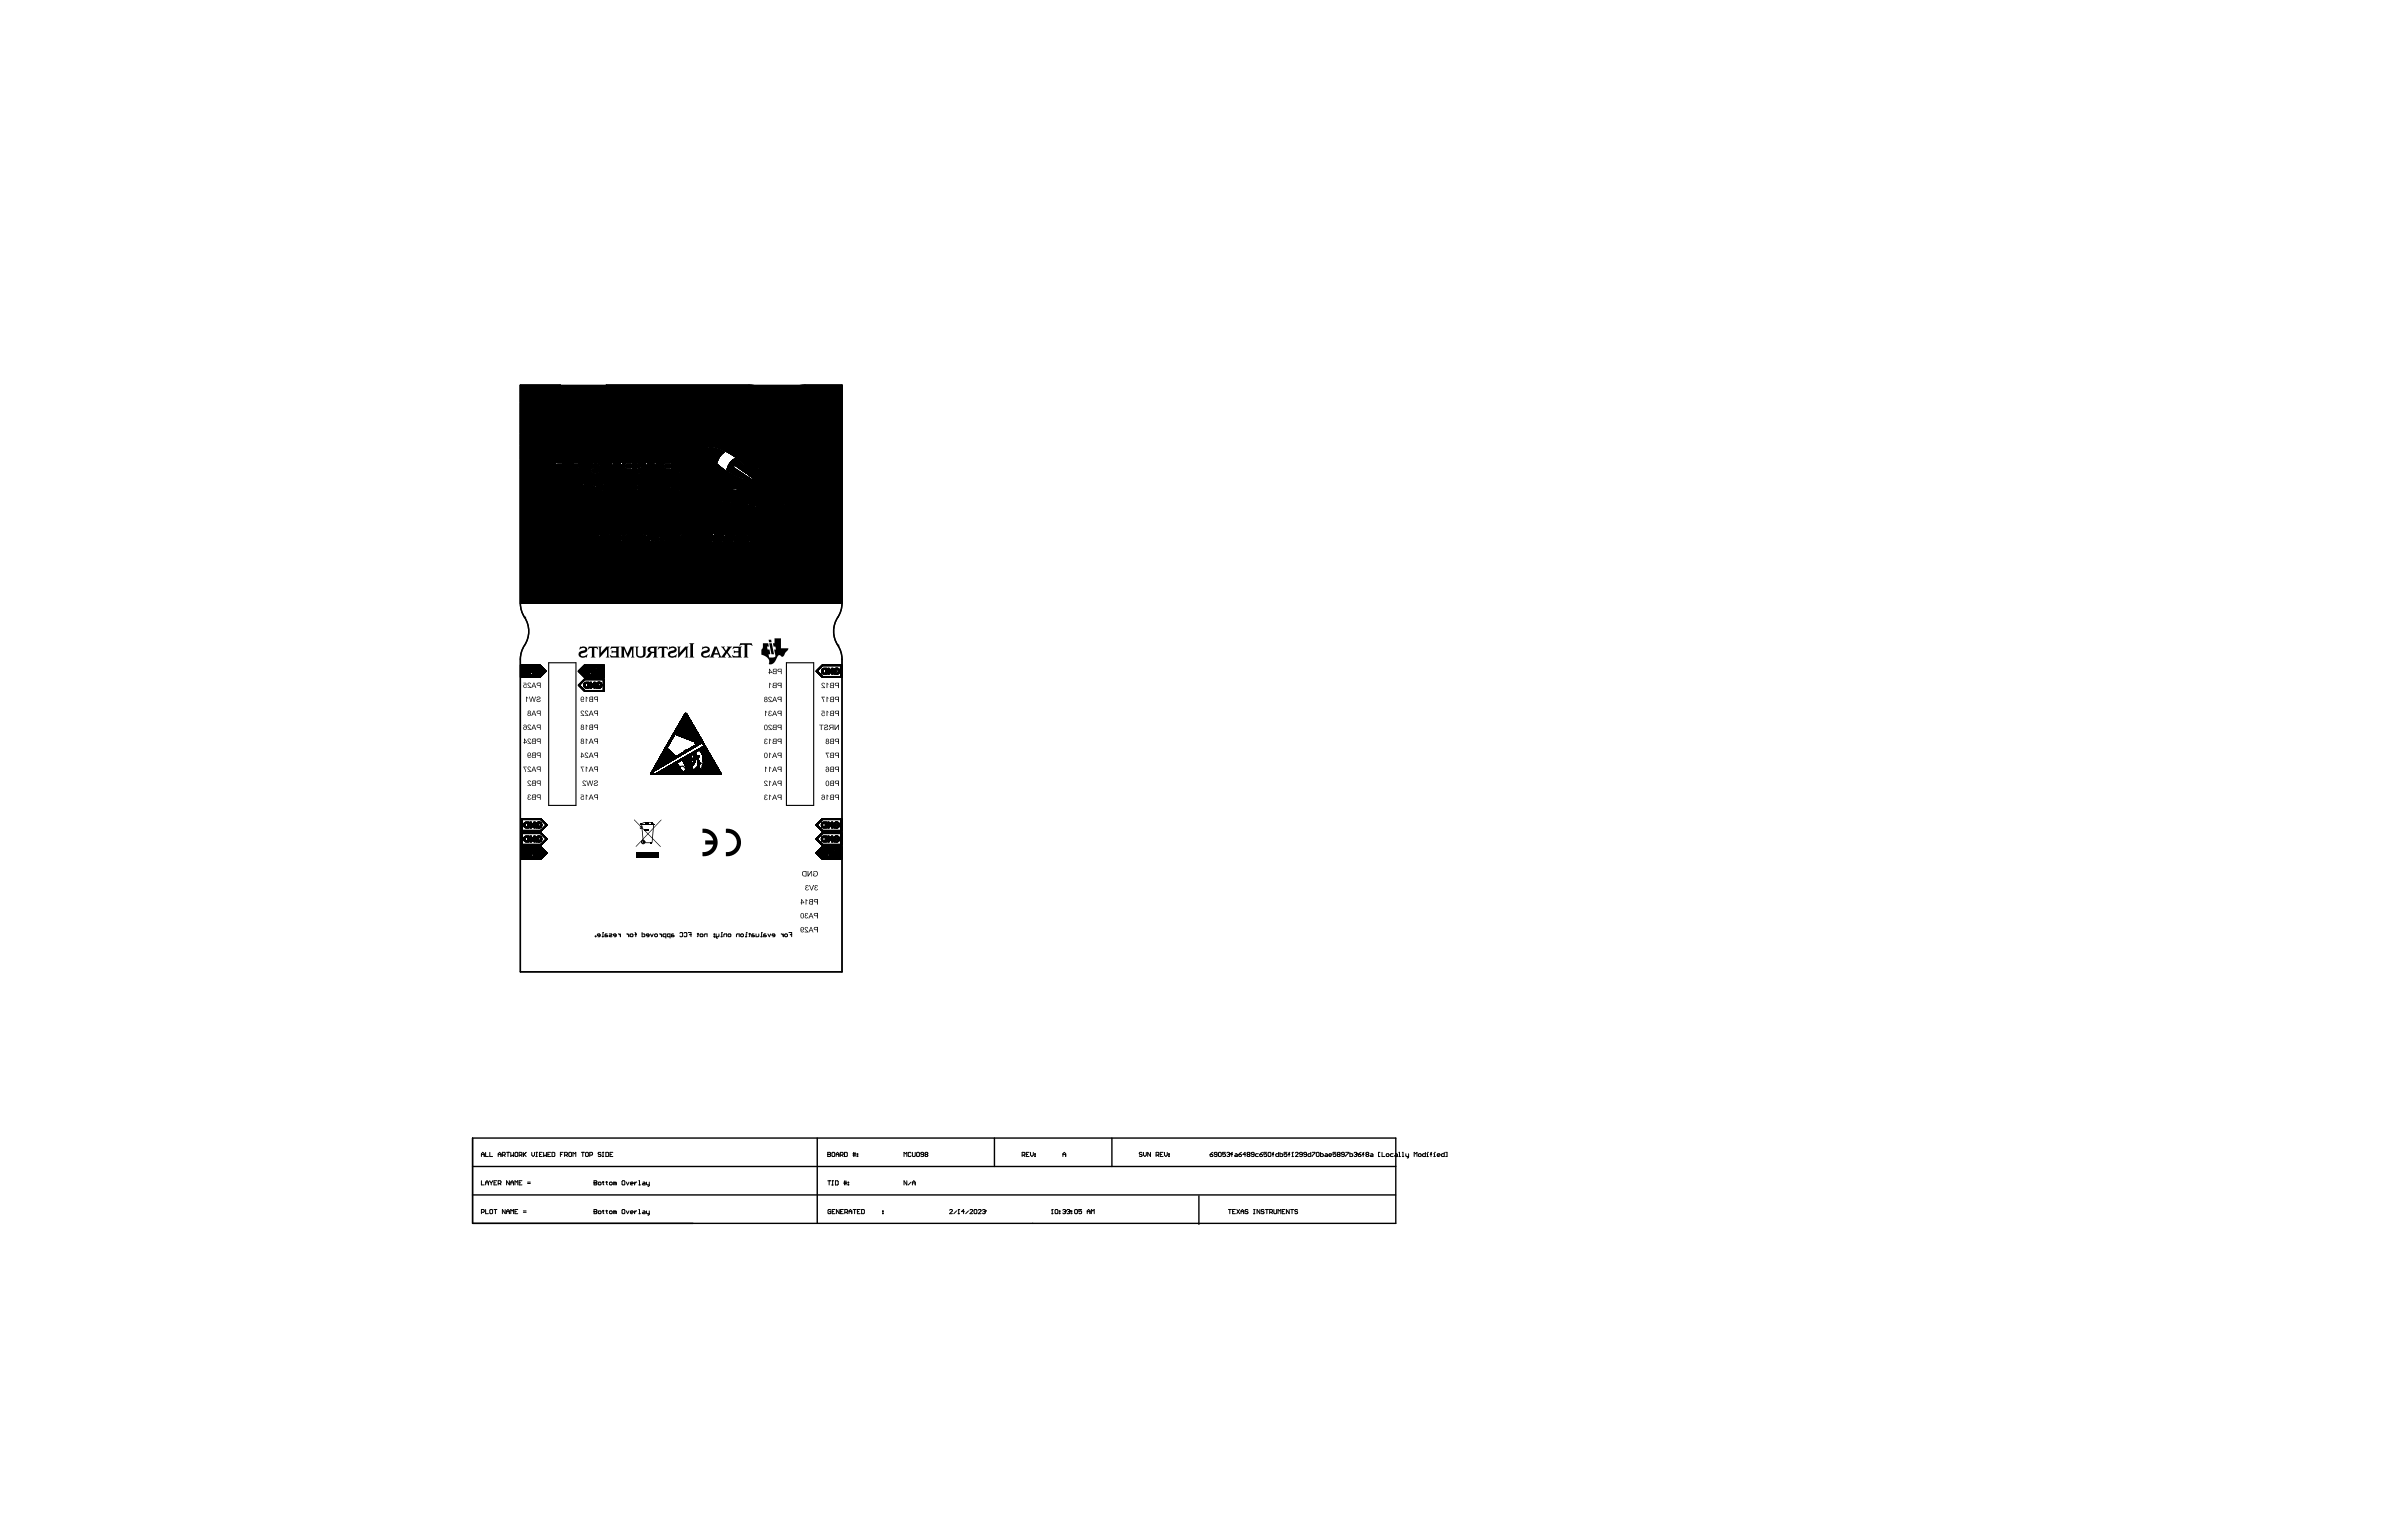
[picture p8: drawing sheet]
<svg xmlns="http://www.w3.org/2000/svg" width="432mm" height="279mm" viewBox="0 0 432 279" stroke-linecap="round" stroke-linejoin="round" font-family="sans-serif">
<g fill="none" stroke="#000" stroke-width=".25">
<path d="M143.4 70.6l.9-.5 1.1-.2 7.2-.1v39.6l-.1 1.1-.4 1a4.8 4.8 0 0 0-.2 5.5M143.4 70.6h.1M143.4 70.6a4.8 4.8 0 0 1-5.6-.3l-1-.3-1-.2h-25.9v1h-1.3v1.6h-1v-1.6h-3.8v1.6h-.9v-1.6h-1.3v-1h-7.3v39.6l.3 1.6 .5 .9M95.1 111.9h.1M95.1 111.9a4.8 4.8 0 0 1-.3 5.6l-.3 1-.2 1v56.7h58.3v-56.7l-.1-1-.6-1.5M151.9 117h.1M85.7 216.7h167.3M85.7 211.5h167.3M85.7 206.3h167.3v15.5h-167.3zM148.1 206.3v15.5M180.3 206.3v5.2M201.6 206.3v5.2"/>
<path d="M217.3 216.8v5.2"/>
</g>
<g fill="none" stroke="#000" stroke-width=".18">
<path d="M94.3 69.9h58.3M94.3 70h58.3M94.3 70.1h58.3M94.3 70.2h58.3M94.3 70.3h58.3M94.3 70.4h58.3M94.3 70.5h58.3M94.3 70.6h58.3M94.3 70.7h58.3M94.3 70.8h58.3M94.3 70.9h58.3M94.3 71h58.3"/>
<path d="M94.3 71.1h58.3M94.3 71.2h58.3M94.3 71.3h58.3M94.3 71.4h58.3M94.3 71.5h58.3M94.3 71.6h58.3M94.3 71.7h58.3M94.3 71.8h58.3M94.3 71.9h58.3M94.3 72h58.3M94.3 72.1h58.3M94.3 72.2h58.3"/>
<path d="M94.3 72.3h58.3M94.3 72.4h58.3M94.3 72.5h58.3M94.3 72.6h58.3M94.3 72.7h58.3M94.3 72.8h58.3M94.3 72.9h58.3M94.3 73h58.3M94.3 73.1h58.3M94.3 73.2h58.3M94.3 73.3h58.3M94.3 73.4h58.3"/>
<path d="M94.3 73.5h58.3M94.3 73.6h58.3M94.3 73.7h58.3M94.3 73.8h58.3M94.3 73.9h58.3M94.3 74h58.3M94.3 74.1h58.3M94.3 74.2h58.3M94.3 74.3h58.3M94.3 74.4h58.3M94.3 74.5h58.3M94.3 74.6h58.3"/>
<path d="M94.3 74.7h58.3M94.3 74.8h58.3M94.3 74.9h58.3M94.3 75h58.3M94.3 75.1h58.3M94.3 75.2h58.3M94.3 75.3h58.3M94.3 75.4h58.3M94.3 75.5h58.3M94.3 75.6h58.3M94.3 75.7h58.3M94.3 75.8h58.3"/>
<path d="M94.3 75.9h58.3M94.3 76h58.3M94.3 76.1h58.3M94.3 76.2h58.3M94.3 76.3h58.3M94.3 76.4h58.3M94.3 76.5h58.3M94.3 76.6h58.3M94.3 76.7h58.3M94.3 76.8h58.3M94.3 76.9h58.3M94.3 77h58.3"/>
<path d="M94.3 77.1h58.3M94.3 77.2h58.3M94.3 77.3h58.3M94.3 77.4h58.3M94.3 77.5h58.3M94.3 77.6h58.3M94.3 77.7h58.3M94.3 77.8h58.3M94.3 77.9h58.3M94.3 78h58.3M94.3 78.1h58.3M94.3 78.2h58.3"/>
<path d="M94.3 78.3h58.3M94.3 78.4h58.3M94.3 78.5h58.3M94.3 78.6h58.3M94.3 78.7h58.3M94.3 78.8h58.3M94.3 78.9h58.3M94.3 79h58.3M94.3 79.1h58.3M94.3 79.2h58.3M94.3 79.3h58.3M94.3 79.4h58.3"/>
<path d="M94.3 79.5h58.3M94.3 79.6h58.3M94.3 79.7h58.3M94.3 79.8h58.3M94.3 79.9h58.3M94.3 80h58.3M94.3 80.1h58.3M94.3 80.2h31.1M94.3 80.3h31.1M94.3 80.4h31.1M94.3 80.5h31.1M94.3 80.6h31.1"/>
<path d="M94.3 80.7h31.1M94.3 80.8h31.1M94.3 80.9h31.1M94.3 81h31.1M94.3 81.1h31.1M94.3 81.2h31.1M94.3 81.3h31.1M94.3 81.4h31.1M94.3 81.5h31.1M94.3 81.6h31.1M94.3 81.7h31.1M94.3 81.8h31.1"/>
<path d="M94.3 81.9h31.1M94.3 82h31.1M94.3 82.1h31.1M94.3 82.2h31.1M94.3 82.3h31.1M94.3 82.4h31.1M94.3 82.5h31.1M94.3 82.6h31.1M94.3 82.7h31.1M94.3 82.8h31.1M94.3 82.9h31.1M94.3 83h31.1"/>
<path d="M94.3 83.1h31.1M94.3 83.2h31.1M94.3 83.3h31.1M94.3 83.4h31.1M94.3 83.5h31.1M94.3 83.6h31.1M94.3 83.7h31.1M94.3 83.8h31.1M94.3 84h6.4M94.3 84.1h6.4M94.3 84.1l6.5 .1M94.3 84.2h6.5"/>
<path d="M94.3 84.2l6.5 .1M94.3 84.3h6.6M94.3 84.3l6.6 .1M94.3 84.4h6.6M94.3 84.4h6.7M94.3 84.5h6.7M94.3 84.6h6.7M94.3 84.6h6.8M94.3 84.6l6.8 .1M94.3 84.7h6.8M94.3 84.7l6.8 .1M94.3 84.8h6.9"/>
<path d="M94.3 84.9h6.9M94.3 85h6.9M94.3 85h7M94.3 85l7 .1M94.3 85.1h7M94.3 85.1l7 .1M94.3 85.2h7M94.3 85.3h7.1M94.3 85.4h7.1M94.3 85.5h7.1M94.3 85.6h7.1M94.3 85.6l7.2 .1"/>
<path d="M94.3 85.7h7.2M94.3 85.7l7.2 .1M94.3 85.8h7.2M94.3 85.8l7.2 .1M94.3 85.9h7.2M94.3 85.9h8.6M94.3 86h31.1M94.3 86.1h31.1M94.3 86.2h31.1M94.3 86.3h31.1M94.3 86.4h31.1M94.3 86.5h31.1"/>
<path d="M94.3 86.6h31.1M94.3 86.7h31.1M94.3 86.8h31.1M94.3 86.9h31.1M94.3 87h31.1M94.3 87.1h31.1M94.3 87.2h31.1M94.3 87.3h11.9M94.3 87.4h11.4M94.3 87.5h11.4M94.3 87.6h11.4M94.3 87.7h11.4"/>
<path d="M94.3 87.8h11.1M94.3 87.9h11.1M94.3 87.9h11.4M94.3 88h11.4M94.3 88.1h11.4M94.3 88.2h11.4M94.3 88.3h11.4M94.3 88.4h11.4M94.3 88.5h11.4M94.3 88.6h11.4M94.3 88.7h11.4M94.3 88.9h11.1"/>
<path d="M94.3 89l21.2 .1M94.3 89.1h21.2M94.3 89.2h21.2M94.3 89.3h21.2M94.3 89.4h21.2M94.3 89.5h31.1M94.3 89.6h31.1M94.3 89.7h31.1M94.3 89.8h31.1M94.3 89.9h31.1M94.3 90h31.1M94.3 90.1h31.1"/>
<path d="M94.3 90.2h31.1M94.3 90.3h31.1M94.3 90.4h31.1M94.3 90.5h31.1M94.3 90.6h31.1M94.3 90.7h31.1M94.3 90.8h31.1M94.3 90.9h31.1M94.3 91h31.1M94.3 91.1h31.1M94.3 91.2h31.1M94.3 91.3h31.1"/>
<path d="M94.3 91.4h31.1M94.3 91.5h31.1M94.3 91.6h31.1M94.3 91.7h31.1M94.3 91.8h31.1M94.3 91.9h31.1M94.3 92h31.1M94.3 92.1h31.1M94.3 92.2h31.1M94.3 92.3h31.1M94.3 92.4h31.1M94.3 92.5h31.1"/>
<path d="M94.3 92.6h31.1M94.3 92.7h58.3M94.3 92.8h58.3M94.3 92.9h58.3M94.3 93h58.3M94.3 93.1h58.3M94.3 93.2h58.3M94.3 93.3h58.3M94.3 93.4h58.3M94.3 93.5h58.3M94.3 93.6h58.3M94.3 93.7h58.3"/>
<path d="M94.3 93.8h58.3M94.3 93.9h58.3M94.3 94h58.3M94.3 94.1h58.3M94.3 94.2h58.3M94.3 94.3h58.3M94.3 94.4h58.3M94.3 94.5h58.3M94.3 94.6h58.3M94.3 94.7h58.3M94.3 94.8h58.3M94.3 94.9h58.3"/>
<path d="M94.3 95h58.3M94.3 95.1h58.3M94.3 95.2h58.3M94.3 95.3h58.3M94.3 95.4h58.3M94.3 95.5h58.3M94.3 95.6h58.3M94.3 95.7h58.3M94.3 95.8h58.3M94.3 95.9h58.3M94.3 96h58.3M94.3 96.1h58.3"/>
<path d="M94.3 96.2h58.3M94.3 96.3h14.2M94.3 96.4h14.2M94.3 96.5h14.2M94.3 96.6h14.2M94.3 96.7h14.2M94.3 96.8h14.2M94.3 96.9h14.2M94.3 97h14.2M94.3 97.1h14.2M94.3 97.2h14.2M94.3 97.3h14.2"/>
<path d="M94.3 97.4h14.2M94.3 97.5h14.2M94.3 97.6h14.2M94.3 97.7h14.2M94.3 97.8h14.2M94.3 97.9h14.2M94.3 98h14.2M94.3 98.1h14.2M94.3 98.2h14.2M94.3 98.3h14.2M94.3 98.3h18.2M94.3 98.4h18.2"/>
<path d="M94.3 98.5h18.2M94.3 98.6h18.2M94.3 98.7h18.2M94.3 98.8h18.2M94.3 98.9h58.3M94.3 99h58.3M94.3 99.1h58.3M94.3 99.2h58.3M94.3 99.3h58.3M94.3 99.4h58.3M94.3 99.5h58.3M94.3 99.6h58.3"/>
<path d="M94.3 99.7h58.3M94.3 99.8h58.3M94.3 99.9h58.3M94.3 100h58.3M100.7 83.9h-6.4M101 84.2h1.4M101.1 84.2h1.3M101.1 84.3h1.3M101.2 84.3h1.2M101.2 84.4h1.2M101.2 84.4h1.1M101.2 84.5h1.1"/>
<path d="M101.3 84.5h1M101.3 84.6h1M101.4 84.6h.9M101.4 84.7h.9M101.4 84.8h.9M101.5 84.8h.8M101.5 84.9h.8M101.5 85h.8M101.6 85.1h.7M101.6 85.2h.7M101.6 85.3h.7M101.7 85.4h.6"/>
<path d="M101.7 85.4h.7M101.7 85.5h.7M101.7 85.5l.7 .1M101.7 85.6h.7M101.7 85.6l.7 .1M101.7 85.7h.8M101.7 85.7l.8 .1M101.7 85.8h.9M101.7 85.9h1M102.5 84.1l-1.5 .1M102.5 84.1h-.5M102.5 84.8h.9"/>
<path d="M102.5 84.9h.9M102.5 85h.9M102.6 84.7h.8M102.6 85h.8M102.6 85.1h.8M102.6 84h-.6M102.6 84.6h.7M102.6 85.2h.7M102.6 84.5h.7M102.6 85.3h.7M102.6 84.4h.7M102.6 85.4h.7"/>
<path d="M102.6 85.5h.7M102.6 84.3h.7M102.7 84.3h.6M102.7 85.6h.5M102.7 84.2h.5M102.7 83.9l-.7 .1M102.8 85.7h.3M102.8 84.1h.3M102.9 85.7h.1M103 84.1h.1M103.1 85.9h1.3M103.2 83.9h.7"/>
<path d="M103.2 85.9h1.1M103.3 85.5l-.7 .1M103.3 85.5h-.7M103.3 84h.6M103.3 85.9h.9M103.3 85.4h-.7M103.3 85.3h-.7M103.4 85.1l-.8 .1M103.4 85.8h.7M103.4 84.1h.5M103.4 85.7h.6M103.5 84.1l1.2 .1"/>
<path d="M103.5 85.7h.5M103.5 84.2h1.3M103.5 85.6h.4M103.5 84.3h1.3M103.5 85.5h.4M103.6 84.4h1.2M103.6 85.4h.3M103.6 84.5h1.2M103.6 85.3h.3M103.6 85.2h.2M103.9 85.1l-.3 .1M103.9 85.1h-.3"/>
<path d="M103.9 85l-.3 .1M103.9 85h-.3M103.9 84.9h-.3M104 84.8l-.4 .1M104 84.8h-.4M104 84.7l-.4 .1M104.1 84.7h-.5M104.1 85.2h1.3M104.1 85.3h1.3M104.1 85.4h1.3M104.1 85.5h.8M104.2 84.6l-.6 .1"/>
<path d="M104.2 85.5h.7M104.2 84.9h.7M104.2 85.6h.6M104.2 84.9h.6M104.3 85.6h.5M104.3 84.6h-.7M104.3 84.9h.5M104.3 85.7h.4M104.4 84.8h.3M104.5 85.7h.1M104.7 85.9h1.3M104.7 84.6h.1"/>
<path d="M104.8 84.6h.1M104.8 84.6h-1.2M104.8 85.9h1M104.9 85.4h-.8M104.9 85.8l.8 .1M105 85.8h.7M105 84.3h.5M105 85.8h.6M105 84.4h.5M105 84.5h.5M105.1 84.5h.5M105.1 85.7h.5"/>
<path d="M105.1 84.6h.5M105.1 84.6l.5 .1M105.1 84.7h.6M105.1 85.7h.4M105.1 84.7l.6 .1M105.1 84.8h.7M105.1 85.6h.4M105.2 85.5h.3M105.2 85.4h.2M105.4 89h-11.1M105.4 88.9h-11.1M105.4 85.3h-1.3"/>
<path d="M105.5 85.1h-1.4M105.5 85l-1.4 .1M105.5 85h-1.3M105.5 84.3h-.5M105.6 84.2l-.6 .1M105.6 85h-1.4M105.6 84.2h-.6M105.6 84.1l-.6 .1M105.6 84.9h-.5M105.6 88.8h-11.3M105.6 84.1h-.6M105.7 84.9h-.6"/>
<path d="M105.7 87.7h-11.4M105.7 88.7h-11.4M105.7 84.1h-.7M105.7 85.3h1.4M105.7 85.2h1.4M105.7 84h-.7M105.7 85.1h1.4M105.7 85.5h.8M105.7 89h.5M105.8 85.5h.7M105.8 84.8h-.7M105.8 85.1h1.3"/>
<path d="M105.8 84h-.8M105.8 87.4h.4M105.8 84.3h.7M105.8 84.4h.7M105.8 84.4h1.3M105.8 84.5h1.4M105.8 85.6h.6M105.8 84.5h2.8M105.8 85h1.3M105.8 89h.4M105.8 84.3h.6M105.8 84.6h2.8"/>
<path d="M105.8 88.9h.4M105.8 84.2h.6M105.9 87.4h.3M105.9 88.9h.3M105.9 84.6h2.7M105.9 85h1.2M105.9 88.7h.3M105.9 88.8h.3M105.9 87.4l1 .1M105.9 87.5h1M105.9 87.5l1.1 .1M105.9 87.6h1.1"/>
<path d="M105.9 87.6l1.2 .1M105.9 87.7h1.2M105.9 87.7l1.3 .1M105.9 87.9h.3M105.9 88h.3M105.9 88.1h.3M105.9 88.2h.3M105.9 88.3h.3M105.9 88.4h.3M105.9 88.5h.3M105.9 88.6h.3M105.9 84.2h.5"/>
<path d="M105.9 83.9h-1M105.9 85.7h.4M105.9 84.6l2.7 .1M105.9 84.1h.4M106 84.7h2.7M106 87.8h.2M106 87.9h.2M106 85.7h.2M106.1 84.1h.1M106.2 85.9h1.6M106.2 84.7h2.5M106.2 84.8h2.5"/>
<path d="M106.2 87.3h-11.9M106.3 84.8h2.4M106.4 83.9h1.1M106.4 85.9h1.1M106.5 87.3h.2M106.5 87.3h.3M106.5 87.4h.3M106.5 87.4h.4M106.5 87.8h.7M106.5 87.8h.8M106.5 87.9h.8M106.5 87.9h.9"/>
<path d="M106.5 87.9l.9 .1M106.5 84h.9M106.5 85.5h-.8M106.5 85.9h.9M106.5 85.4h-.8M106.5 85.8h.8M106.6 84.1h.7M106.6 85.4h.5M106.6 85.8h.7M106.6 85.7h.6M106.7 89h-.2M106.7 85.7h.4"/>
<path d="M106.7 84.2h.5M106.7 88.9l-.2 .1M106.7 85.6h.4M106.7 84.3h.5M106.7 88.9h-.2M106.7 85.5h.4M106.8 85.4h.3M106.8 88.8h-.3M106.9 88.7l-.4 .1M106.9 88.7h-.4M106.9 88.6h-.4M106.9 89h1"/>
<path d="M107 89h.9M107 88.5l-.5 .1M107 87.3h.9M107 88.9h.9M107 88.5h-.5M107.1 88.4l-.6 .1M107.1 84.9h-1.1M107.1 85.3l-1.4 .1M107.1 88.8h.8M107.1 87.4h.8M107.1 88.4h-.6M107.1 84.4h-.4"/>
<path d="M107.1 84.3h-.4M107.2 88.3h-.7M107.2 88.7h.7M107.2 87.4h.7M107.2 84.2h-.5M107.2 88.2l-.7 .1M107.2 88.6h.7M107.2 84.1l-.5 .1M107.2 87.5h.7M107.3 88.2h-.8M107.3 88.6h.6M107.3 87.5h.6"/>
<path d="M107.3 88.1l-.8 .1M107.3 88.5h.6M107.3 88.1h-.8M107.3 87.6h.6M107.3 85.1h1.4M107.3 85.5h1.2M107.3 84.5h1.3M107.3 88l-.8 .1M107.4 88.4h.5M107.4 87.6h.5M107.4 84.4h1.2M107.4 88h-.9"/>
<path d="M107.4 84.4h1.1M107.4 88.4h.4M107.4 85.5h1M107.4 87.7h.5M107.4 88.3h.4M107.4 84.3h1.1M107.5 87.7h.4M107.5 88.3h.2M107.5 84.3h.9M107.5 85.6h.9M107.5 88.2l.2 .1M107.5 84.2h.9"/>
<path d="M107.5 87.8h.4M107.5 88.2h.2M107.5 88.2h.1M107.6 85.6h.7M107.6 84.2h.7M107.6 87.9h.3M107.7 87.9h.2M107.7 84.1h.5M107.7 83.9h-13.4M107.7 85.7h.4M107.7 88h.2M107.8 88h.1"/>
<path d="M107.8 88.1h.1M107.9 84.9h.8M107.9 85h.8M108.1 85.9h1.7M108.1 87.3h9.3M108.1 87.4h1.1M108.1 87.5h1.1M108.1 87.6h1.1M108.1 87.7h1.1M108.1 87.8h.9M108.1 87.9h.9M108.1 87.9h1.1"/>
<path d="M108.1 88h1.1M108.1 88.1h1.1M108.1 88.2h1.1M108.1 88.3h1.1M108.1 88.4h1.1M108.1 88.5h1.1M108.1 88.6h1.1M108.1 88.7h1.1M108.1 88.9h.9M108.1 89h.9M108.1 83.9h7.6M108.3 85.9h1.3"/>
<path d="M108.3 83.9h1.3M108.4 85.9h1.1M108.5 84h1.1M108.5 96.3h-14.2M108.5 85.8h1M108.5 85.5h-1.2M108.5 84h1M108.5 85.4h-1.2M108.6 85.8h.9M108.6 85.4h-1.3M108.6 85.3h-1.3M108.6 84.1h.9"/>
<path d="M108.6 85.7h.8M108.6 85.2h-1.3M108.6 84.1h.8M108.6 85.1l-1.3 .1M108.7 84.9h-2.4M108.7 85.7h.7M108.7 84.1h.7M108.7 97.5h.8M108.7 97.6h.8M108.7 98.1v.1M108.7 98.2h.1M108.7 98.2l.1 .1"/>
<path d="M108.7 98.3h.2M108.7 97.4h.8M108.7 97.7h.8M108.7 98.1h.1M108.7 96.3h5.4M108.7 97.8h.8M108.7 84.2h.7M108.7 85.6h.7M108.7 96.4h5.4M108.7 96.5h5.4M108.7 96.6h5.4M108.7 96.7h5.4"/>
<path d="M108.7 97.3l.8 .1M108.7 97.8h.7M108.7 97.3h.8M108.7 97.3h.7M108.7 97.9h.7M108.7 85.6h.6M108.7 97h.1M108.8 84.2h.5M108.8 97.9h.6M108.8 97.2h.6M108.8 85.5h.5M108.8 84.3h.5"/>
<path d="M108.8 96.9l-.1 .1M108.8 97.1h.5M108.8 98h.5M108.8 84.4h.5M108.8 85.4h.5M108.9 96.9h-.2M108.9 98.1h.4M108.9 84.5h.4M108.9 85.3h.4M108.9 97.1h.4M108.9 84.6h.4M108.9 85.2h.4"/>
<path d="M108.9 84.6h.3M108.9 85.2h.3M108.9 84.7h.3M108.9 85.1h.3M108.9 96.8l-.2 .1M108.9 84.8h.3M108.9 84.9h.3M108.9 85h.3M108.9 97h.3M108.9 98.1h.3M109.2 88.8h-1.1M109.2 87.7h-1.1"/>
<path d="M109.2 88.7l-1.1 .1M109.2 84.7h-.3M109.3 84.6h-.4M109.3 84.3h-.5M109.3 89h.5M109.4 87.4h8M109.4 98h-.6M109.4 89h.4M109.4 96.9h.8M109.4 88.9h.4M109.5 88.7h.3M109.5 88.8h.3"/>
<path d="M109.5 87.4h7.9M109.5 87.5h7.9M109.5 87.6h7.9M109.5 87.7h.6M109.5 88h.3M109.5 88.1h.3M109.5 88.2h.3M109.5 88.3h.3M109.5 88.4h.3M109.5 88.5h.3M109.5 88.6h.3M109.5 96.9h.7"/>
<path d="M109.5 97.7h-.8M109.5 84.8h.8M109.5 84.9h.8M109.5 85h.8M109.5 84.6h.8M109.5 84.6l.8 .1M109.5 84.7h.8M109.5 85.1h.8M109.5 85.2h.8M109.5 84.5h.8M109.5 97h.6M109.5 84.4h.7"/>
<path d="M109.5 85.4h.7M109.5 85.5h.7M109.5 98.1h.5M109.6 84.3h.6M109.6 85.5h.6M109.6 97.1h.5M109.6 85.6h.6M109.6 84.2h.6M109.6 98h.4M109.6 85.6h.5M109.6 97.1h.4M109.7 98h.3"/>
<path d="M109.7 84.2h.4M109.7 97.2h.3M109.7 97.9h.3M109.7 97.3h.3M109.7 97.8h.3M109.7 85.7h.4M109.7 97.4h.3M109.7 97.7h.3M109.7 84.1h.4M109.7 97.5h.3M109.7 97.6h.3M109.8 85.7h.1"/>
<path d="M109.8 88l-.3 .1M109.9 87.9l-.4 .1M109.9 87.9h-.4M109.9 87.9h-.3M110 87.8h-.4M110 98.3h-.7M110 98.2l-.6 .1M110 85.9h5.7M110 98.2h-.5M110 98.1l-.5 .1M110 98.1h-.4M110 88.1l.6 .1"/>
<path d="M110 88.2h.6M110 88.2l.7 .1M110 88.3h.7M110 88.4h.7M110 88.5h.7M110 88.6h.7M110 88.7h.7M110 88.8h.7M110 88.9h.7M110 89h.7M110 97.1h-.4M110.1 88.1h.5"/>
<path d="M110.1 88h.5M110.1 97h-.5M110.1 83.9h.8M110.1 87.9h.4M110.2 85.9h.7M110.2 98.3h.4M110.2 84h.7M110.2 98.2l.3 .1M110.2 98.2h.2M110.2 98.1l.1 .1M110.3 85.4h-.8M110.3 85.3l-.8 .1"/>
<path d="M110.3 85.3h-.8M110.3 97.2l.7 .1M110.3 97.3h1.3M110.3 97.3h1.2M110.3 97.6h.1M110.3 97.6h.2M110.3 97.6l.5 .1M110.3 97.7h.6M110.3 97.7l.7 .1M110.3 84h.6M110.3 85.8h.6M110.3 97.2h.7"/>
<path d="M110.3 97.8h.7M110.3 97.4h1.2M110.3 97.9h.7M110.3 97.1h.6M110.3 84.1h.6M110.3 96.8h-1M110.3 98h.7M110.4 97.1h.5M110.4 84.1h.5M110.4 85.7h.5M110.4 87.7h1.2M110.4 98h.6"/>
<path d="M110.4 84.2h.5M110.4 85.6h.5M110.4 98.1h.6M110.4 97h.4M110.5 84.3h.4M110.5 85.5h.4M110.5 84.4h.4M110.5 85.4h.4M110.5 84.5h.4M110.5 85.3h.4M110.5 97.4h1M110.5 87.8h.2"/>
<path d="M110.5 98.1h.4M110.5 84.6h.4M110.5 85.2h.4M110.5 84.7h.4M110.5 84.8h.4M110.5 85h.4M110.5 85.1h.4M110.6 84.8h.3M110.6 84.9h.3M110.6 85h.3M110.6 87.8h.1M110.6 87.9h.1"/>
<path d="M110.7 98.1h.1M110.8 97.5h.7M110.9 96.8h1M110.9 88.2h.3M110.9 88.2h.2M110.9 88.3h.2M110.9 88.4h.2M110.9 88.4l1.2 .1M110.9 88.7h.3M110.9 88.7l.3 .1M110.9 88.8h.3M110.9 88.9h.4"/>
<path d="M110.9 88.9l.5 .1M110.9 89h.6M111 96.9h.9M111 97.5h.5M111 98.3h1M111.1 96.9h.7M111.1 97.6h.4M111.1 98.3h.8M111.1 97h.6M111.1 84.3h.1M111.1 84.4h.1M111.1 84.5h.1"/>
<path d="M111.1 84.5h.2M111.1 84.6h.2M111.1 84.7h.2M111.1 84.7l.2 .1M111.1 84.8h.3M111.1 84.9h.3M111.1 85h.3M111.1 85l.4 .1M111.1 85.1h.4M111.1 85.2h.4M111.1 85.3h.4M111.1 85.3l.5 .1"/>
<path d="M111.1 85.4h.5M111.1 85.5h.5M111.1 85.5l.5 .1M111.1 85.6h.5M111.1 85.6l.6 .1M111.1 85.7h.6M111.1 85.8h.6M111.1 85.9h.6M111.1 88.3h-.2M111.2 97.6h.3M111.2 88.1h-.3M111.2 98.2h.6"/>
<path d="M111.2 88l-.3 .1M111.2 88.6h-.3M111.2 97.1h.4M111.2 97.6l.3 .1M111.2 88h-.3M111.2 97.2h.4M111.2 97.7h.3M111.2 98.1h.5M111.3 87.9l-.4 .1M111.3 97.7l.2 .1M111.3 98.1h.4M111.3 84h1.1"/>
<path d="M111.3 97.8h.2M111.3 98h.3M111.3 87.9h-.4M111.3 97.8l.3 .1M111.3 97.9h.3M111.3 84.1h1M111.4 84.2h.9M111.4 88.2h.7M111.4 88.6h.7M111.4 87.8h-.5M111.4 88.1l.7 .1M111.4 84.3h.9"/>
<path d="M111.4 88.1h.7M111.4 88.1h.6M111.4 84.4h.8M111.4 88h.6M111.5 84.5h.7M111.5 88.8h.5M111.5 88h.5M111.5 84.6h.7M111.5 88.8h.4M111.5 84.7h.7M111.5 87.9h.4M111.6 84.7h.5"/>
<path d="M111.6 84.8h.5M111.6 97.2l-.4 .1M111.6 84.9h.5M111.6 85h.5M111.6 88.9h.2M111.7 85h.3M111.7 97.1h-.5M111.7 85.1h.3M111.7 97h-.5M111.7 85.3h.2M111.8 85.4h.1M111.8 97.5h.8"/>
<path d="M111.8 97.6h.8M111.8 97.4h.8M111.8 97.7h.8M111.8 97.3h.7M111.8 97.3l.7 .1M111.8 97.8h.7M111.8 85.5h.1M111.8 97.2h.7M111.8 85.6h.1M111.8 97.9h.7M111.9 97.2h.6M111.9 87.7h1"/>
<path d="M111.9 98h.6M111.9 97.1h.5M111.9 85.5h-.1M111.9 85.4h-.1M111.9 98h.5M111.9 89h.7M112 98.1h.4M112 85.3h-.3M112 85.2h-.3M112 85.9h.6M112 87.8h.7M112 97h.3"/>
<path d="M112 85.8h.6M112 88.7h-.6M112 98.1h.3M112 85.7h.6M112 89h.6M112.1 85h-.5M112.1 85.7h.5M112.1 87.8h.6M112.1 88.6h-1.2M112.1 85.6h.5M112.1 88.5l-1.2 .1M112.1 88.5h-1.2"/>
<path d="M112.1 84.9h-.5M112.1 88.9h.5M112.1 85.5h.5M112.1 87.9h.6M112.1 97h.1M112.2 85.4h.4M112.2 88.9h.4M112.2 85.3h.4M112.2 88.8h.4M112.2 85.2h.4M112.2 87.9h.4M112.2 85.1h.4"/>
<path d="M112.3 84.4h-.9M112.3 88h.3M112.3 85.1h.3M112.3 88.7h.3M112.3 85h.3M112.3 88.1h.3M112.3 84.3h-.9M112.3 88.6h.3M112.3 88.2h.3M112.3 84.9h.3M112.3 88.3h.3M112.3 88.4h.3"/>
<path d="M112.3 88.5h.3M112.3 96.8h.3M112.3 98.3h.2M112.3 84.8h.3M112.4 84.1h-1.1M112.4 84.8h.2M112.4 84.7h.2M112.4 96.9h.2M112.4 98.3h.1M112.4 83.9h-1.1M112.4 84.6h.2M112.5 84.5h.1"/>
<path d="M112.5 96.9h.1M112.5 98.2h.1M112.5 84.4h.1M112.5 97h.1M112.5 97.9h-.7M112.5 84.3h.1M112.6 97h.1M112.6 85.9h-.6M112.6 88.1h-.3M112.6 88h-.4M112.6 87.9h-.4M112.8 97.2h.4"/>
<path d="M112.8 97.3h.4M112.8 97.4h.4M112.8 97.5h.4M112.8 97.6h.4M112.8 97.7h.4M112.8 97.8h.4M112.8 97.9h.4M112.8 98h.4M112.8 98.1h.4M112.8 98.2h.4M112.8 98.3h.4M112.8 98.3h39.8"/>
<path d="M112.8 98.4h39.8M112.8 98.5h39.8M112.8 98.6h39.8M112.8 98.7h39.8M112.8 98.8h39.8M112.8 88.2h.5M112.8 88.3h.5M112.8 88.4h.5M112.8 88.5h.5M112.8 88.6h.5M112.8 88.7h.5M112.8 88.8h.5"/>
<path d="M112.8 88.9h.5M112.8 89h.6M112.8 88.1h.5M112.8 88.1l.5 .1M112.8 88h.5M112.8 84.4h.4M112.8 84.5h.4M112.8 84.6h.4M112.8 84.6l.4 .1M112.8 84.7h.4M112.8 84.7l.4 .1M112.8 84.8h.4"/>
<path d="M112.8 84.8l.5 .1M112.8 84.9h.5M112.8 85h.6M112.8 85h.7M112.8 85l.9 .1M112.8 85.1h1.6M112.8 85.2h1.6M112.8 85.3h1.6M112.8 85.4h1.6M112.8 85.5h1.6M112.8 85.6h1.6M112.8 85.7h1.6"/>
<path d="M112.8 85.8h1.6M112.8 85.9h1.6M112.9 87.9h.3M113.1 87.7h.5M113.2 84.4h-.4M113.2 84.3h-.4M113.2 97.2h-.4M113.2 84.2l-.4 .1M113.2 97.1l-.4 .1M113.2 97.1h-.4M113.2 84.2h-.4M113.2 87.8h.3"/>
<path d="M113.2 84.1l-.4 .1M113.2 97h-.4M113.3 84.1h-.5M113.3 87.8h.2M113.3 97h-.5M113.3 96.9l-.5 .1M113.3 87.9h.1M113.4 84h-.6M113.4 87.9h.1M113.4 96.9h-.6M113.4 97.4h.7M113.4 98.3h.7"/>
<path d="M113.4 97.3h.7M113.4 97.5h.7M113.4 97.6h.7M113.4 97.7h.7M113.4 97.8h.7M113.4 97.9h.7M113.4 98h.7M113.4 98.1h.7M113.4 98.2h.7M113.4 84.4h1M113.4 84.5h1M113.4 84.6h1"/>
<path d="M113.4 97.2h.7M113.5 84.4h.9M113.5 84.6h.9M113.5 97.2h.5M113.5 84.3h.9M113.5 96.8l-.7 .1M113.5 84.7h.9M113.5 97.1h.5M113.5 84.2h.9M113.6 88.2l.5 .1M113.6 88.3h.5M113.6 88.4h.5"/>
<path d="M113.6 88.5h.5M113.6 88.6h.5M113.6 88.7h.5M113.6 88.8h.5M113.6 88.9h.5M113.6 89h.5M113.6 83.9l-.8 .1M113.6 84.8h.8M113.6 88.1h.5M113.6 88.1l.5 .1M113.6 88.2h.5M113.6 88h.5"/>
<path d="M113.6 84.2h.8M113.6 88h.4M113.6 97h.2M113.6 87.9h.4M113.7 84.8h.7M113.8 84.1h.6M113.9 87.7h1.1M113.9 96.8h.2M114 96.9h.1M114 87.8h.1M114.1 97h.1M114.1 87.9h.1"/>
<path d="M114.1 96.8h-5.4M114.3 88.2h.3M114.3 88.3h.3M114.3 88.4h.3M114.3 88.4l.3 .1M114.3 88.5h.3M114.3 88.5l.3 .1M114.3 88.6h.3M114.3 88.7h.3M114.3 88.7h.4M114.3 88.8h.4M114.3 88.9h.5"/>
<path d="M114.3 88.9l.6 .1M114.3 89h.7M114.4 96.3h6.5M114.4 96.4h6.5M114.4 96.5h6.5M114.4 96.6h6.5M114.4 96.7h6.5M114.4 97.3h1.2M114.4 97.4h1.2M114.4 97.5h1.2M114.4 97.6h1.2M114.4 97.7h1.2"/>
<path d="M114.4 97.8h.2M114.4 97.9h.2M114.4 98h.2M114.4 98h.3M114.4 98.1h.3M114.4 98.1l.4 .1M114.4 98.2h.4M114.4 98.2l.5 .1M114.4 98.3h.6M114.6 88.3h-.3M114.6 88.2h-.3M114.6 97.2l-.2 .1"/>
<path d="M114.6 88.1h-.3M114.6 97.2h-.2M114.6 97.1l-.2 .1M114.6 88l-.3 .1M114.6 97.1h-.2M114.7 88h-.4M114.7 97.1h-.3M114.7 97.8h-.3M114.7 84.4h.4M114.7 84.5h1.6M114.7 85.2h.4M114.7 85.3h.4"/>
<path d="M114.7 85.4h.4M114.7 85.5h.4M114.7 85.5l.4 .1M114.7 85.6h.4M114.7 85.6l.5 .1M114.7 85.7h.5M114.7 85.7l.6 .1M114.7 85.8h.6M114.7 85.8l.7 .1M114.7 85.9h.8M114.7 87.9l-.4 .1M114.7 97h-.3"/>
<path d="M114.7 87.9h-.4M114.8 97h-.4M114.8 87.9h-.5M114.8 96.9h-.4M114.8 88.2l.7 .1M114.8 88.3h.7M114.8 88.4h.7M114.8 88.5h.7M114.8 87.8h-.5M114.8 97.8h.8M114.8 88.2h.7M114.8 88.6h.7"/>
<path d="M114.8 97.9h.8M114.9 88.1h.6M114.9 97.3h.7M114.9 88.1h.5M114.9 88.7h.6M114.9 97.2h.6M114.9 97.9h.6M114.9 87.8h-.6M114.9 96.9h-.5M114.9 88h.5M114.9 88.7h.5M114.9 98h.6"/>
<path d="M114.9 97.1h.6M114.9 88.8h.5M115 96.8l-.6 .1M115 97.1h.4M115 98.1h.4M115 87.9h.3M115 88.8h.3M115 97h.3M115 98.1h.3M115.1 85.3h-.4M115.1 87.9h.1M115.1 85.2h-.4"/>
<path d="M115.1 85.1l-.4 .1M115.1 88.9h.1M115.1 85.1h-.4M115.1 84.4h-.4M115.1 84.3h-.4M115.2 84.3h-.5M115.2 85l-.5 .1M115.2 84.2l-.5 .1M115.2 85h-.5M115.2 84.2h-.5M115.2 84.1l-.5 .1M115.3 84.1h-.6"/>
<path d="M115.3 87.7h1.1M115.3 84.9h-.6M115.3 89h.2M115.3 85.3h1.1M115.3 84h-.6M115.3 85.5h1.1M115.4 84.9h-.7M115.4 85.2h1.6M115.4 87.8h.1M115.4 85.5h.9M115.4 96.8h1.1M115.4 84h-.7"/>
<path d="M115.4 84.4h1M115.4 89h.1M115.4 98.3h.8M115.4 84.3l.9 .1M115.4 84.3h.9M115.4 85.6h.8M115.4 88.9h.1M115.5 84.3h.8M115.5 85.1h1.5M115.5 87.9h.1M115.5 88.6h-.6M115.5 84.8l-.8 .1"/>
<path d="M115.5 84.2h.8M115.5 85.6h.7M115.5 96.9h.9M115.5 98.3h.7M115.5 83.9l-.8 .1M115.6 84.2h.6M115.6 85.1h1.4M115.6 96.9h.7M115.6 98.2h.6M115.6 97.7l-1.2 .1M115.6 97.6l-1.2 .1M115.6 84.1h.5"/>
<path d="M115.6 84.8h-.9M115.6 97h.7M115.7 85.7h.3M115.7 97h.5M115.7 98.1h.5M115.7 85h1.3M115.7 88.2h.3M115.7 88.3h.3M115.7 88.4h.3M115.7 88.5h.3M115.7 88.5l.3 .1M115.7 88.6h.3"/>
<path d="M115.7 88.6l.3 .1M115.7 88.7h.3M115.7 88.7l.3 .1M115.7 88.8h.4M115.7 88.9h.4M115.7 88.9h.5M115.7 88.9l.6 .1M115.7 89h.7M115.7 89l9.7 .1M115.7 89.1h9.7M115.7 89.2h9.7M115.7 89.3h9.7"/>
<path d="M115.7 89.4h9.7M115.8 97.1h.4M115.8 98h.4M115.8 84.7l-1.1 .1M115.8 97.2h.4M115.8 97.9h.4M115.8 97.3h.4M115.8 97.8h.4M115.8 97.4h.4M115.8 97.7h.4M115.9 97.5h.3M115.9 97.7h.3"/>
<path d="M115.9 97.6h.3M115.9 85h1.1M116 88.3h-.3M116 85.9h9.4M116 88.2h-.3M116 84.7h-1.3M116 88.1h-.3M116 88l-.3 .1M116 88h-.3M116.1 87.9l-.4 .1M116.1 83.9h9.3M116.1 84.9h.9"/>
<path d="M116.1 87.9h-.4M116.1 84.6l-1.4 .1M116.2 87.9h-.5M116.2 88.3h.7M116.2 88.4h.7M116.2 88.5h.7M116.2 84.9h.8M116.2 88.2h.7M116.2 88.2l.7 .1M116.2 85.9h.8M116.2 87.8h-.5M116.2 88.6h.7"/>
<path d="M116.2 97.1h-.5M116.2 84.6h-1.5M116.2 88.1h.7M116.3 83.9h.7M116.3 88.1h.6M116.3 88.7h.6M116.3 87.8h-.6M116.3 84.6h-1.6M116.3 88h.5M116.3 84.9h.7M116.3 88.8h.5M116.3 84.5h-1.6"/>
<path d="M116.3 85.9h.7M116.3 85.5h-.9M116.4 84.4h-1M116.4 84h.6M116.4 84.8h.6M116.4 85.4h-1.1M116.4 87.9h.3M116.4 85.8h.6M116.4 97.3h.7M116.4 97.4h.7M116.4 97.5h.7M116.4 97.6h.7"/>
<path d="M116.4 97.7h.7M116.4 97.8h.7M116.4 97.9h.7M116.4 98h.7M116.4 98.1h.7M116.4 98.2h.7M116.4 98.3h.7M116.4 97.2h.7M116.4 97.2h.6M116.5 85.8h.5M116.5 84.1h.5M116.5 97.1h.5"/>
<path d="M116.5 84.7h.5M116.5 85.7h.5M116.5 88.9h.1M116.5 97.1h.4M116.6 84.2h.4M116.6 84.6h.4M116.6 85.6h.4M116.6 84.3h.4M116.6 84.5h.4M116.6 84.4h.4M116.6 97h.2M116.6 85.5h.4"/>
<path d="M116.7 85.4h.3M116.7 85.3h.3M116.7 87.7h.7M116.8 88.8h-.4M116.8 89h.6M116.9 87.8h.5M116.9 96.8h.2M116.9 88.7h-.6M116.9 89h.5M116.9 88.5l-.7 .1M116.9 88.9h.5M117 96.9h.1"/>
<path d="M117 87.9h.4M117 88.9h.4M117 85.2l-1.7 .1M117 88.8h.4M117.1 87.9h.3M117.1 88.8h.3M117.1 97h.1M117.1 88h.3M117.1 88.7h.3M117.1 88.1h.3M117.1 88.6h.3M117.2 88.2h.2"/>
<path d="M117.2 88.6h.2M117.2 88.5h.2M117.2 88.3h.2M117.2 88.4h.2M117.3 84.3h.1M117.3 84.3v.1M117.3 84.4h.1M117.3 84.5h.1M117.3 84.6h.1M117.3 84.6l.2 .1M117.3 84.7h.2M117.3 84.8h.2"/>
<path d="M117.3 84.8l.2 .1M117.3 84.9h.2M117.3 85h.3M117.3 85l.3 .1M117.3 85.1h.3M117.3 85.1l.3 .1M117.3 85.2h.3M117.3 85.2h.4M117.3 85.3h.4M117.3 85.3l.4 .1M117.3 85.4h.4M117.3 85.5h.4"/>
<path d="M117.3 85.5h.5M117.3 85.5l.5 .1M117.3 85.6h.5M117.3 85.6l.5 .1M117.3 85.7h.5M117.3 85.8h.6M117.3 85.9h.6M117.4 96.8h.4M117.4 96.9h.4M117.4 97h.4M117.4 97.1h.4M117.4 97.2h.4"/>
<path d="M117.4 97.3h.4M117.4 97.4h.4M117.4 97.5h.4M117.4 97.6h.4M117.4 97.7h.4M117.4 97.8h.4M117.4 97.9h.4M117.4 98h.4M117.4 98.1h.4M117.4 98.2h.4M117.4 98.3h.4M117.4 83.9h1.2"/>
<path d="M117.4 87.3h-9.3M117.4 87.7h-7.9M117.4 84h1.1M117.5 84.1h1M117.5 84.2h1M117.5 84.3h.9M117.6 84.4h.8M117.6 84.5h.8M117.6 84.6h.7M117.6 88.1h.3M117.6 88.2h.3M117.6 88.3h.3"/>
<path d="M117.6 88.4h.3M117.6 88.4h1.3M117.6 88.7h.3M117.6 88.7h.4M117.6 88.8h.4M117.6 88.9h.4M117.6 88.9h.5M117.6 88.9l.6 .1M117.6 89h.7M117.7 84.7h.6M117.7 84.8h.6M117.7 84.9h.5"/>
<path d="M117.8 84.9h.4M117.8 85h.4M117.8 85.1h.4M117.8 85.1h.3M117.9 85.2h.2M117.9 85.3h.2M117.9 85.4h.2M117.9 88.3h-.3M117.9 88.2h-.3M117.9 85.5h.1M117.9 88.1l-.3 .1M118 85.5h.1"/>
<path d="M118 88l-.4 .1M118 88.6h-.4M118 85.6h.1M118 88h-.4M118 98.1h.1M118 98.1l.1 .1M118 98.2h.1M118 98.2l.2 .1M118 98.3h.3M118 96.8h.7M118 85.5v.1M118 96.9h.7"/>
<path d="M118 97h.7M118 97.1h.7M118 97.2h.7M118 97.3h.7M118 97.4h.7M118 97.5h.7M118 97.6h.7M118 97.7h.7M118 87.9l-.4 .1M118 97.8h.7M118 97.9h.7M118.1 87.9h-.5"/>
<path d="M118.1 97.9h.6M118.1 85.9h.6M118.1 98h.5M118.1 88.2h.8M118.1 88.6h.7M118.2 85.8h.5M118.2 87.8h-.6M118.2 88.1l.6 .1M118.2 88.1h.6M118.2 88.7h.6M118.2 85l-.4 .1M118.2 98.1h.4"/>
<path d="M118.2 85.7h.5M118.2 88h.6M118.2 85.6h.5M118.2 88.8h.5M118.3 88h.4M118.3 85.5h.4M118.3 84.7h-.6M118.3 88.8h.4M118.3 85.4h.4M118.3 98.1h.2M118.3 84.6l-.6 .1M118.3 87.9h.4"/>
<path d="M118.3 85.3h.4M118.4 85.2h.3M118.4 87.7l-.8 .1M118.4 84.5h-.8M118.4 85.1h.3M118.4 88.9h.2M118.4 84.4h-.8M118.4 84.3h-.8M118.4 85h.3M118.5 84.9h.2M118.5 84.2h-1M118.5 84.1l-1 .1"/>
<path d="M118.5 84.8h.2M118.5 84.7h.2M118.5 84h-1.1M118.6 84.7h.1M118.6 84.6h.1M118.6 84.5h.1M118.6 84.4h.1M118.6 87.7h2.4M118.7 84.4h.1M118.7 84.3h.1M118.7 98h-.6M118.7 84.2h.1"/>
<path d="M118.7 89h1M118.7 97.8h-.7M118.8 87.8h.4M118.8 89h.9M118.8 88.6h-1.2M118.9 88.5l-1.3 .1M118.9 88.5h-1.3M118.9 88.9h.8M118.9 98.1h.4M118.9 87.9h.4M118.9 88.9h.7M118.9 98h.4"/>
<path d="M119 88.8h.6M119 97.1h.3M119 97.2h.3M119 97.3h.3M119 97.4h.3M119 97.5h.3M119 97.6h.3M119 97.7h.3M119 97.8h.3M119 97.9h.3M119 84.3h1.3M119 84.4h1.2"/>
<path d="M119 84.5h1.2M119 84.6h1.3M119 84.7h1.3M119 84.7l1.3 .1M119 84.8h1.3M119 84.8h1.4M119 84.9h1.4M119 85h1.5M119 85h1.6M119 85.1h1.8M119 85.1h.3M119 85.2h.3"/>
<path d="M119 85.3h2.5M119 85.4h2.5M119 85.5h2.5M119 85.6h2.5M119 85.7h2.5M119 85.8h2.5M119 85.9h2.5M119 87.9l.3 .1M119 88h.3M119 88l.3 .1M119 88.7h.6M119.1 88.1h.2"/>
<path d="M119.1 88.1l.3 .1M119.1 88.6h.5M119.1 88.2h.3M119.1 88.6h.4M119.1 88.3h.3M119.1 88.5h.4M119.1 88.4l.4 .1M119.1 88.4h.4M119.3 98.3h-.7M119.3 98.2l-.6 .1M119.3 98.2h-.5M119.3 98.1l-.5 .1"/>
<path d="M119.3 97.2h-.3M119.4 97.1h-.4M119.4 97h-.4M119.4 87.8h.7M119.5 96.9h-.5M119.5 87.9h.6M119.5 98.3h.4M119.5 88h.6M119.5 88h.5M119.5 98.2l.3 .1M119.6 98.2h.1M119.6 88.1h.4"/>
<path d="M119.6 98.1v.1M119.6 88.2h.4M119.6 97.2h.7M119.6 97.2l.7 .1M119.6 97.3h1.3M119.6 97.6h.1M119.6 97.6h.2M119.6 97.6l.5 .1M119.6 97.7h.6M119.6 97.7l.7 .1M119.6 97.8h.7M119.6 97.4h1.3"/>
<path d="M119.6 97.9h.7M119.6 88.3h.4M119.6 97.1h.6M119.6 88.3h.3M119.6 96.8l-.6 .1M119.7 88.4h.2M119.7 97.1h.5M119.7 98h.6M119.7 88.5h.2M119.7 88.6h.1M119.7 97h.4M119.7 98.1h.6"/>
<path d="M119.8 88.7h.1M119.8 97.4h1.1M119.8 88.6h.1M119.8 98.1h.4M119.9 89h1M119.9 89h.9M119.9 88.9h.8M120 88.9h.7M120 88.8h.6M120 88.7h.6M120 98.1h.1M120 88.1h-.4"/>
<path d="M120 88.7h.5M120 85.1h1.5M120 85.2h1.5M120.1 87.9l-.6 .1M120.1 97.5h.8M120.1 87.9h-.6M120.1 88.5h1.4M120.1 87.8h-.6M120.1 88.4h.4M120.2 88.3h.3M120.2 96.8h.7M120.3 84.4h-1.3"/>
<path d="M120.3 84.3h-1.3M120.3 96.9h.6M120.3 84.2h-1.3M120.3 97.5h.6M120.3 98.3h.6M120.3 84.1l-1.3 .1M120.4 84.1h-1.4M120.4 96.9h.5M120.4 97.6h.5M120.4 98.3h.5M120.4 97h.5M120.5 84h-1.5"/>
<path d="M120.5 97h.4M120.5 97.3h.4M120.5 97.6h.4M120.5 98.2h.4M120.5 97.1h.4M120.5 84.4h1M120.5 84.5h1M120.5 84.6h1M120.5 88.3h-.3M120.5 88.2h-.3M120.5 97.7h.4M120.6 84.3h.9"/>
<path d="M120.6 88.1l-.4 .1M120.6 97.2h.3M120.6 98.1h.3M120.6 84.6h.9M120.6 88.1h-.4M120.6 97.7h.3M120.6 84.7h.9M120.6 88.1h-.3M120.6 88.6h-.6M120.6 97.8h.3M120.6 98h.3M120.6 88h-.3"/>
<path d="M120.6 97.9h.3M120.6 84.2h.9M120.6 87.9l-.3 .1M120.7 84.8h.8M120.7 83.9l-1.7 .1M120.7 87.9h-.4M120.7 84.2h.8M120.8 88.2h.7M120.8 88.2h.6M120.8 88.6h.6M120.8 84.8h.7M120.8 87.8h-.5"/>
<path d="M120.8 88.1h.6M120.8 88.7h.6M120.8 88h.6M120.8 87.8h-.4M120.8 88.8h.6M120.9 88h.5M120.9 84.1h.6M120.9 96.8h-6.5M120.9 96.3h-6.5M120.9 87.9h.4M121 88.9h.2M121.1 96.3h.3"/>
<path d="M121.1 98.3h.8M121.2 96.3l.2 .1M121.2 96.4h.2M121.2 96.5h.2M121.2 96.6h.2M121.2 96.7h.3M121.2 96.7l.3 .1M121.2 96.8h.3M121.2 96.9h.3M121.2 97h.3M121.2 97h.4M121.2 97.1h.4"/>
<path d="M121.2 97.1l.4 .1M121.2 97.2h.4M121.2 97.2l.4 .1M121.2 97.3h.4M121.2 97.4h.5M121.2 97.5h.5M121.2 97.6h.5M121.2 97.6l.5 .1M121.2 97.7h.5M121.2 97.7h.6M121.2 97.8h.6M121.2 97.8l.6 .1"/>
<path d="M121.2 97.9h.6M121.2 97.9l.6 .1M121.2 98h.6M121.2 98.1h.7M121.2 98.1l.7 .1M121.2 98.2h.7M121.2 98.2l.7 .1M121.3 87.7h.7M121.3 88.8h-.4M121.3 89h1.3M121.3 96.2l-27 .1M121.4 87.8h.6"/>
<path d="M121.4 88.7h-.6M121.4 89h1M121.5 88.6h-1.4M121.5 88.5l-1.4 .1M121.5 88.5h-1.4M121.5 88.9h.8M121.5 87.9h.5M121.5 88.9h.7M121.5 96.2h31.1M121.5 96.3h7M121.6 88.8h.6M121.6 96.3h6.9"/>
<path d="M121.6 96.4h6.9M121.6 87.9h.3M121.6 96.5h6.9M121.6 88.8h.5M121.6 88h.3M121.6 96.6h7.6M121.6 88.7l.5 .1M121.7 88.1h.2M121.7 88.7h.4M121.7 96.7h7.5M121.7 88.2h.2M121.7 88.6h.3"/>
<path d="M121.7 88.5h.3M121.7 88.5l.3 .1M121.7 88.3h.2M121.7 88.3h.3M121.7 88.4h.3M121.7 88.4l.3 .1M121.8 97h.6M121.8 83.9h1.3M121.8 84h1.3M121.8 84.1h1.3M121.8 84.2h1.3M121.8 84.3h1.3"/>
<path d="M121.8 84.4h1.3M121.8 84.5h1.3M121.8 84.6h1.3M121.8 84.7h1.3M121.8 84.8h1.3M121.8 84.9h1.3M121.8 85h1.3M121.8 85.1h1.3M121.8 85.2h1.3M121.8 85.3h1.3M121.8 85.4h1.3M121.8 85.5h1.3"/>
<path d="M121.8 85.6h1.3M121.8 85.7h.3M121.8 85.8h.3M121.8 85.9h.3M121.8 97.2h.5M121.8 97.3h.5M121.9 97.4h.4M121.9 97.5h.4M121.9 97.6h.4M121.9 97.7h.4M122 97.7h.3M122 97.8h.3"/>
<path d="M122 97.9h.3M122 87.7h-4.4M122 98h.3M122 87.6l-4.4 .1M122 98.1h.3M122.1 87.6h-4.5M122.1 98.1h.2M122.1 87.5l-4.5 .1M122.1 98.2h.2M122.1 87.5h-4.5M122.1 98.3h.2M122.2 87.4l-4.6 .1"/>
<path d="M122.2 88h1M122.2 88.1h1M122.2 88.2h1M122.2 87.9h1M122.2 88.3h1M122.2 88.4h1M122.2 87.4h-4.6M122.2 87.8h1M122.2 88.5h1M122.3 87.4h-4.7M122.3 87.7h.9M122.3 88.5h.9"/>
<path d="M122.3 88.6h.9M122.3 87.6h.9M122.3 97.1l-.5 .1M122.3 97.1h-.5M122.3 88.7h.9M122.4 87.3h-4.8M122.4 87.6h.8M122.4 88.7h.8M122.4 97h-.7M122.4 87.5h.8M122.4 96.9h-.7M122.5 88.8h.7"/>
<path d="M122.5 87.3h-4.9M122.5 96.9h-.8M122.5 87.5h.7M122.6 97.3h.6M122.6 97.4h.6M122.6 97.5h.6M122.6 97.6h.6M122.6 97.7h.6M122.6 97.8h.6M122.6 97.9h.6M122.6 98h.6M122.6 98.1h.6"/>
<path d="M122.6 98.2h.6M122.6 98.3h.6M122.6 96.8l-.9 .1M122.6 97.2h.5M122.6 97.2l.6 .1M122.6 97.1h.5M122.6 97.1h.4M122.6 88.8h.6M122.7 97h.2M122.9 96.8h.5M123 96.9h.4M123.1 96.9h.2"/>
<path d="M123.1 85.6l-1.3 .1M123.1 97h.2M123.2 97h.1M123.4 83.9h2M123.4 84h2M123.4 84.1h2M123.4 84.2h2M123.4 84.3h2M123.4 84.4h2M123.4 84.5h2M123.4 84.6h2M123.4 84.7h2"/>
<path d="M123.4 84.8h2M123.4 84.9h2M123.4 85h2M123.4 85.1h2M123.4 85.2h2M123.4 85.3h2M123.4 85.4h2M123.4 85.5h2M123.4 85.6h2M123.4 85.7h2M123.4 85.8h2M123.4 85.9h2"/>
<path d="M123.4 89h2M123.4 87.3h2M123.4 87.4h2M123.4 87.5h2M123.4 87.6h2M123.4 87.7h2M123.4 87.8h2M123.4 87.9h2M123.4 88h2M123.4 88.1h2M123.4 88.2h2M123.4 88.3h2"/>
<path d="M123.4 88.4h2M123.4 88.5h2M123.4 88.6h2M123.4 88.7h2M123.4 88.8h2M123.4 88.9h2M123.4 97.3h.6M123.4 97.4h.7M123.4 97.5h.7M123.4 97.6h.7M123.4 97.7h.7M123.4 97.8h.7"/>
<path d="M123.4 97.9h.7M123.4 98h.7M123.4 98.1h.7M123.4 98.2h.7M123.4 98.3h.7M123.4 97.2h.6M123.4 97.2l.6 .1M123.5 97.2h.5M123.5 97.1h.4M123.6 97h.2M123.8 96.8h.3M123.9 96.9h.2"/>
<path d="M124 96.9h.1M124 97h.1M124.1 97h.1M124.3 96.8h.8M124.3 98.3h.8M124.3 97.3h.3M124.3 97.4h.3M124.3 97.5h.3M124.3 97.6h.3M124.3 97.7h.3M124.3 97.7l.3 .1M124.3 97.8h.3"/>
<path d="M124.3 97.9h.3M124.3 97.9l.4 .1M124.3 98h.4M124.3 98.1h.4M124.3 98.1h.5M124.3 98.1l.5 .1M124.3 98.2h.6M124.3 98.2l.7 .1M124.6 97.5h-.3M124.6 97.3h-.3M124.6 97.2l-.3 .1M124.7 97.2h-.4"/>
<path d="M124.7 97.1l-.4 .1M124.7 97.1h-.4M124.8 97h-.5M124.9 97.4h.8M124.9 97.5h.8M124.9 97.6h.8M124.9 97.7h.8M124.9 97.8h.8M124.9 96.9h-.6M124.9 97.3h.8M124.9 97.2h.7M124.9 98h.7"/>
<path d="M125 96.9h-.7M125 97.1h.6M125 98h.6M125 97.1h.5M125 98.1h.5M125.1 97h.3M125.1 98.1h.3M125.4 83.8l-31.1 .1M125.4 87.2h-31.1M125.4 80.2h-31.1M125.5 96.8h1M125.5 98.3h1"/>
<path d="M125.6 80.2h27M125.6 80.3h27M125.6 80.4h27M125.6 80.5h27M125.6 80.6h27M125.6 80.7h27M125.6 80.8h27M125.6 80.9h27M125.6 81.4h2.5M125.6 81.5h2.5M125.6 81.6h2.5M125.6 81.7h2.5"/>
<path d="M125.6 81.7l2.5 .1M125.6 81.8h2.5M125.6 81.9h2.6M125.6 82h2.6M125.6 82.1h2.6M125.6 82.1h2.7M125.6 82.1l2.7 .1M125.6 82.2h2.7M125.6 82.2l2.7 .1M125.6 82.3h2.8M125.6 82.3l2.8 .1M125.6 82.4h2.8"/>
<path d="M125.6 82.5h2.9M125.6 82.6h2.9M125.6 82.6h3M125.6 82.6l3 .1M125.6 82.7h3M125.6 82.7l3.1 .1M125.6 82.8h3.1M125.6 82.8l3.2 .1M125.6 82.9h3.2M125.6 83h3.3M125.6 83.1h3.3M125.6 83.1h3.4"/>
<path d="M125.6 83.1l3.4 .1M125.6 83.2h3.5M125.6 83.2l3.5 .1M125.6 83.3h3.5M125.6 83.3l3.6 .1M125.6 83.4h3.6M125.6 83.4l3.7 .1M125.6 83.5h3.7M125.6 83.5h3.8M125.6 83.6h3.8M125.6 83.6h3.9M125.6 83.6l3.9 .1"/>
<path d="M125.6 83.7h3.9M125.6 83.7l4 .1M125.6 83.8h4M125.6 83.8l4.1 .1M125.6 83.9h4.1M125.6 83.9l4.2 .1M125.6 84h4.2M125.6 84h4.3M125.6 84.1h4.3M125.6 84.1h4.4M125.6 84.1l4.4 .1M125.6 84.2h4.5"/>
<path d="M125.6 84.2l4.5 .1M125.6 84.3h4.6M125.6 84.3l4.6 .1M125.6 84.4h4.7M125.6 84.5h4.8M125.6 84.5h4.9M125.6 84.6h4.9M125.6 84.6h5M125.6 84.6l5 .1M125.6 84.7h5.1M125.6 84.7l5.1 .1M125.6 84.8h5.2"/>
<path d="M125.6 84.8l5.2 .1M125.6 84.9h5.3M125.6 84.9h5.4M125.6 85h5.4M125.6 85h5.5M125.6 85l5.6 .1M125.6 85.1h5.6M125.6 85.1l5.7 .1M125.6 85.2h5.7M125.6 85.2l5.8 .1M125.6 85.3h5.9M125.6 85.3l5.9 .1"/>
<path d="M125.6 85.4h6M125.6 85.4h6.1M125.6 85.5h6.1M125.6 85.5h6.2M125.6 85.5l6.3 .1M125.6 85.6h6.3M125.6 85.6l6.4 .1M125.6 85.7h6.5M125.6 85.7l6.5 .1M125.6 85.8h6.6M125.6 85.8l6.7 .1M125.6 85.9h6.8"/>
<path d="M125.6 86h6.8M125.6 86l6.8 .1M125.6 86.1h6.8M125.6 86.2h6.8M125.6 86.3h6.9M125.6 86.4h6.9M125.6 86.4l6.9 .1M125.6 86.5h6.9M125.6 86.5l6.9 .1M125.6 86.6h7M125.6 86.6l7 .1M125.6 86.7h7"/>
<path d="M125.6 86.7l7 .1M125.6 86.8h7M125.6 86.8h7.1M125.6 86.9h7.1M125.6 86.9l7.1 .1M125.6 87h7.2M125.6 87l7.2 .1M125.6 87.1h7.2M125.6 87.1l7.3 .1M125.6 87.2h7.3M125.6 87.2l7.3 .1M125.6 87.3h7.4"/>
<path d="M125.6 87.4h7.4M125.6 87.4h7.5M125.6 87.4l7.5 .1M125.6 87.5h7.6M125.6 87.5l7.6 .1M125.6 87.6h7.7M125.6 87.6l7.7 .1M125.6 87.7h7.8M125.6 87.7l7.8 .1M125.6 87.8h7.9M125.6 87.9h8M125.6 87.9l8.1 .1"/>
<path d="M125.6 88h8.1M125.6 88l8.2 .1M125.6 88.1h8.3M125.6 88.1l8.3 .1M125.6 88.2h8.4M125.6 88.2l8.5 .1M125.6 88.3h8.5M125.6 88.3h8.6M125.6 88.4h8.7M125.6 88.4h8.8M125.6 88.4l8.8 .1M125.6 88.5h8.9"/>
<path d="M125.6 88.5l9 .1M125.6 88.6h9.1M125.6 88.6h6.7M125.6 88.7h6.7M125.6 88.8h6.7M125.6 88.9h6.7M125.6 89h6.7M125.6 89.1h6.7M125.6 89.2h6.7M125.6 89.3h6.7M125.6 89.4h6.7M125.6 89.5h6.7"/>
<path d="M125.6 89.6h6.7M125.6 89.7h6.7M125.6 89.8h6.7M125.6 89.9h6.7M125.6 90h6.7M125.6 90.1h6.7M125.6 90.1h12.4M125.6 90.2h12.5M125.6 90.3h12.6M125.6 90.3h12.7M125.6 90.4h12.7M125.6 90.4h12.8"/>
<path d="M125.6 90.4l12.9 .1M125.6 90.5h12.9M125.6 90.5l13 .1M125.6 90.6h13.1M125.6 90.6l13.1 .1M125.6 90.7h13.2M125.6 90.7h13.3M125.6 90.8h3.5M125.6 90.9h3.5M125.6 91h3.5M125.6 91.1h3.5M125.6 91.2h3.5"/>
<path d="M125.6 91.3h3.5M125.6 91.4h3.5M125.6 91.5h3.5M125.6 91.6h3.5M125.6 91.7h3.5M125.6 91.8h3.5M125.6 91.9h3.5M125.6 92h3.5M125.6 92l3.9 .1M125.6 92.1h16M125.6 92.1h16.1M125.6 92.2h16.3"/>
<path d="M125.6 92.2h16.4M125.6 92.2l16.5 .1M125.6 92.3h16.6M125.6 92.3l16.8 .1M125.6 92.4h19.4M125.6 92.4l19.6 .1M125.6 92.5h27M125.6 92.6h27M125.6 96.9h.8M125.6 98.3h.8M125.6 97.9h-.7M125.7 97.9h-.8"/>
<path d="M125.7 96.9h.6M125.7 98.2h.6M125.7 97.6l-.8 .1M125.7 97h.6M125.8 97h.4M125.8 98.1h.4M125.9 98h.3M125.9 97.1h.3M125.9 97.2h.2M125.9 98h.2M125.9 97.9h.2M125.9 97.2l.2 .1"/>
<path d="M125.9 97.3h1.2M126 97.4h1.1M126 97.4l1.1 .1M126 97.5h1.1M126 97.6h1.1M126.2 97.1h-.3M126.2 97.1h-.4M126.2 97.8h-.3M126.3 97.8h.8M126.4 97.8h.7M126.4 97.9h.7M126.4 97.3h.7"/>
<path d="M126.4 97.2h.7M126.4 97.2h.6M126.4 97.1h.6M126.4 98h.6M126.5 97.1h.4M126.5 98.1h.5M126.6 97h.3M126.6 98.1h.3M126.9 96.8h1.6M126.9 98.3h.8M127 96.9h1.5M127 98.3h.7"/>
<path d="M127 98h-.6M127.1 97.9h-.7M127.1 96.9h1.4M127.1 97.7l-1.1 .1M127.1 98.2h.6M127.1 97.7h-1.1M127.1 97.6l-1.1 .1M127.2 97h1.3M127.2 98.2h.5M127.2 98.1h.5M127.2 97.1h1.3M127.3 97.1h1.2"/>
<path d="M127.3 98h1.2M127.3 97.2h1.2M127.3 97.9h1.2M127.3 97.3h1.2M127.4 97.3h1.1M127.4 97.8h1.1M127.4 97.4h1.1M127.4 97.7h1.1M127.4 97.5h1.1M127.4 97.6h1.1M128 98.1h.5M128 98.2h.5"/>
<path d="M128 98.3h.5M128.1 81.4h-2.5M128.1 81.3h-2.5M128.2 81.2l-2.6 .1M128.2 81.2h-2.6M128.2 81.1l-2.6 .1M128.3 81.1h-2.7M128.3 81.5h2M128.3 81.4l1.8 .1M128.3 81.5h1.9M128.3 81.6h2.1M128.3 81.6h2.3"/>
<path d="M128.4 81.6l2.3 .1M128.4 81.4h1.6M128.4 81.7h2.4M128.4 81.4h1.4M128.4 81.7l2.5 .1M128.4 81.8h2.6M128.4 81h-2.8M128.4 81.8l2.7 .1M128.4 81.3h1.2M128.4 81.9h2.8M128.4 81.9l2.8 .1M128.5 81.3h1"/>
<path d="M128.5 82h2.8M128.5 81h-2.9M128.5 82.1h2.7M128.5 82.1h2.6M128.6 82.1h2.5M128.6 81.2h.7M128.6 82.2h2.4M128.7 82.3h2.2M128.7 82.4h2.1M128.7 96.3h23.9M128.7 96.8h.3M128.7 98.3h.2"/>
<path d="M128.7 96.4h.5M128.7 96.5h.5M128.7 96.9h.3M128.7 97h.3M128.7 97h.5M128.7 97.1h.5M128.7 97.2h.5M128.7 97.3h.5M128.7 97.4h.5M128.7 97.5h.5M128.7 97.6h.5M128.7 97.7h.5"/>
<path d="M128.7 97.8h.5M128.7 97.9h.5M128.7 98h.5M128.7 98.1h.2M128.8 81.2h.2M128.8 82.5h1.9M128.8 82.6h1.8M128.9 82.6h1.7M128.9 82.7h1.6M128.9 98.2l-.2 .1M128.9 98.2h-.2M129 98.1h-.3"/>
<path d="M129 82.7h1.5M129 82.8h1.5M129.1 82.8h1.3M129.1 82.9h1.3M129.2 83h1.2M129.2 98.1h-.5M129.2 98h-.5M129.2 83h1.1M129.2 96.8h-7.5M129.3 83.1h1M129.3 92h.1M129.3 98.3h.6"/>
<path d="M129.3 81h23.3M129.3 96.4h23.3M129.3 91.4h.3M129.3 91.5h.3M129.3 91.6h.3M129.3 91.3h.3M129.3 91.7h.3M129.3 91.8h.2M129.4 98.3h.5M129.4 91.1h-.1M129.4 91.8h.1M129.4 83.2h.8"/>
<path d="M129.4 91.2h.1M129.4 96.4h23.2M129.4 98.2h.5M129.4 91l-.1 .1M129.4 98.1h.5M129.5 83.3h.7M129.5 96.5h23.1M129.5 98h1.2M129.5 98.1h.4M129.5 96.6h23.1M129.5 96.7h23.1M129.5 96.8h23.1"/>
<path d="M129.5 97h.9M129.5 97.1h.9M129.5 97.1l1 .1M129.5 97.2h1M129.5 97.2l1 .1M129.5 97.3h1M129.5 97.3l1 .1M129.5 97.4h1M129.5 97.5h1.1M129.5 97.6h1.1M129.5 97.6l1.1 .1M129.5 97.7h1.1"/>
<path d="M129.5 97.8h1.2M129.5 97.8l1.2 .1M129.5 97.9h1.2M129.5 81h23.1M129.6 83.4h.6M129.6 91.8h-.3M129.6 92.1h.8M129.6 91.7h-.3M129.6 83.4h.5M129.6 91h.6M129.6 96.8h.8M129.6 83.5h.5"/>
<path d="M129.6 96.9h.8M129.6 97h.8M129.7 81.1h22.9M129.7 83.5h.4M129.7 91.1h.4M129.7 83.6h.4M129.7 92h.3M129.7 91.1h.3M129.8 83.6h.3M129.8 91.9h.2M129.8 91.3h.2M129.8 91.8h.2"/>
<path d="M129.8 91.4h.2M129.8 91.7h.2M129.8 91.5h.2M129.8 91.6h.2M129.9 81.1h22.7M129.9 83.7h.1M130 83.8h.1M130 92h-.3M130 81.1h22.6M130 91.2h-.2M130.1 81.2h22.5M130.2 92h.1"/>
<path d="M130.2 98.1h.5M130.2 98.1h.6M130.2 98.1l.6 .1M130.2 98.2h.6M130.2 98.2l.6 .1M130.2 98.3h.6M130.2 81.2h22.4M130.2 91.3h.3M130.2 91.3l.7 .1M130.2 91.6h.1M130.2 91.6h.2M130.2 91.6l.3 .1"/>
<path d="M130.2 91.7h.3M130.2 91.8h.3M130.3 91.8h.2M130.3 91.2h.2M130.3 91.4h.6M130.3 83.1h-1M130.3 91.2h.1M130.4 81.3h22.2M130.4 91.4l.6 .1M130.5 81.3h22.1M130.5 91h.3M130.5 91.5h.8"/>
<path d="M130.5 92.1h2.6M130.6 91.1h.2M130.6 96.8h.6M130.6 81.4h22M130.6 96.9h.6M130.6 97h.6M130.6 91.5h.7M130.6 92h.7M130.7 97.1h.5M130.7 91.2h.1M130.7 91.6h.6M130.7 92h.6"/>
<path d="M130.7 82.5h-1.9M130.7 91.3h.1M130.7 97.2h.4M130.7 81.4h21.9M130.7 91.9h.6M130.7 91.7h.6M130.7 97.3h.4M130.7 91.8h.6M130.7 97.4h.4M130.8 97.4h.3M130.8 97.5h.3M130.8 91h-1.5"/>
<path d="M130.8 90.9l-1.5 .1M130.8 90.9h-1.5M130.8 81.5h21.8M130.8 97.6h.2M130.8 90.8l-1.5 .1M130.8 97.7h.2M130.9 97.8h.1M130.9 90.8h-1.6M130.9 97.9h.1M130.9 81.5h21.7M130.9 82.3h-2.2M131 90.8h-1.7"/>
<path d="M131 82.2h-2.4M131 97.8h-.1M131 97.7h-.1M131 81.6h21.6M131 97.6l-.2 .1M131 91.1h.3M131 91h.3M131 91.2h.3M131 97.6h-.2M131 97.5h-.2M131.1 91.2h.2M131.1 91.3h.2"/>
<path d="M131.1 98.3h.6M131.1 91h.2M131.1 98.2l.6 .1M131.1 81.6h21.5M131.1 98.2h.5M131.1 98.1h.5M131.1 90.9h.2M131.1 98h.5M131.1 97.1l-.4 .1M131.2 98h.4M131.2 97.9l.4 .1M131.2 97.9h.4"/>
<path d="M131.2 97.8l.3 .1M131.2 81.6h21.4M131.2 97.8h.3M131.2 97.7l.3 .1M131.2 97.7h.3M131.2 97.6h.3M131.3 97.6h.2M131.3 97.5h.2M131.3 97.5h.1M131.3 81.7h21.3M131.3 97.4h.1M131.3 97.3h.1"/>
<path d="M131.3 97.2h.1M131.4 81.7h21.2M131.5 96.8h.6M131.5 96.9h.6M131.5 81.8h21.1M131.5 97h.6M131.5 97.1h.5M131.6 97.1h.4M131.6 81.8h21M131.6 97.2h.4M131.6 90.8h.7M131.6 90.9h.7"/>
<path d="M131.6 91.2h.2M131.6 91.3h.2M131.6 91.4h.2M131.6 91.5h.2M131.6 91.6h.2M131.6 91.7h.2M131.6 91.8h.2M131.6 91.9h.2M131.6 92h.2M131.6 97.3h.4M131.6 97.4h.4M131.6 97.4h.3"/>
<path d="M131.6 97.5h.3M131.7 81.9h20.9M131.7 97.6h.2M131.7 97.8h.1M131.8 97.9h.1M131.8 85.2h1.8M131.8 85.1h1.6M131.8 85.1h1.7M131.8 98h.1M131.8 85h1.5M131.8 85.2l1.9 .1M131.8 82h20.8"/>
<path d="M131.8 84.9h1.4M131.8 84.9h1.3M131.8 97.8h-.1M131.9 84.8l1.2 .1M131.9 85.3h1.9M131.9 91.1h-.3M131.9 97.7l-.2 .1M131.9 84.8h1.1M131.9 97.7h-.2M131.9 84.8h1M131.9 97.6l-.2 .1M131.9 97.6h-.2"/>
<path d="M131.9 82h20.7M131.9 98.3h1M131.9 97.5h-.2M131.9 98.3h.9M131.9 85.3l1.9 .1M131.9 98.2h.9M132 98.1h.8M132 91l-.4 .1M132 82.1h20.6M132 85.4h1.9M132 98h.8M132 97.9h.7"/>
<path d="M132.1 82.1h20.5M132.1 97.8h.6M132.1 84.4h2.7M132.1 84.3h2.6M132.1 85.4h1.9M132.1 91.3h.2M132.1 91.4h.2M132.1 91.5h.2M132.1 91.6h.2M132.1 91.7h.2M132.1 91.8h.2M132.1 91.9h.2"/>
<path d="M132.1 92h.2M132.1 97h-.6M132.1 97.7h.6M132.1 91.2h.2M132.1 97.6h.5M132.1 84.2h2.5M132.1 85.5h1.9M132.1 97.5h.5M132.2 82.1h20.4M132.2 84.2h2.4M132.2 91h.1M132.2 97.5h.4"/>
<path d="M132.2 97.4h.4M132.2 84.1h2.3M132.2 82.2h20.4M132.2 85.5h1.9M132.2 97.3h.3M132.3 84h2.1M132.3 97.2h.2M132.3 91.1h.1M132.3 85.5l1.9 .1M132.3 97.1h.2M132.3 82.2h20.3M132.3 97h.2"/>
<path d="M132.3 83.9l2 .1M132.3 91h-.7M132.3 97h.1M132.3 96.9h.1M132.4 83.9h1.9M132.4 96.9h.1M132.4 85.6h1.8M132.4 96.8v.1M132.4 83.9h1.8M132.4 82.3h20.2M132.4 83.8h1.7M132.4 85.6l1.9 .1"/>
<path d="M132.5 82.3h20.1M132.5 83.8h1.6M132.5 83.7h1.5M132.5 85.7h1.9M132.5 82.4h20.1M132.6 90.8h4.2M132.6 90.9h4.2M132.6 91.3h.1M132.6 91.4h.6M132.6 91.5h.6M132.6 91.7h.1M132.6 91.8h.1"/>
<path d="M132.6 91.8l.2 .1M132.6 91.9h.2M132.6 91.9l.2 .1M132.6 92h.3M132.6 83.6h1.3M132.6 85.7l1.9 .1M132.6 86l.1 .1M132.6 86.1h.2M132.6 82.4h20M132.6 86.1l.3 .1M132.6 86.2h.3M132.6 86.2l.4 .1"/>
<path d="M132.6 88.6h.2M132.6 88.7h.2M132.6 88.8h.2M132.6 88.9h.5M132.6 89h.5M132.6 89.1h.5M132.6 89.2h.5M132.6 89.3h.5M132.6 89.4h.5M132.6 89.5h.5M132.6 89.6h.5M132.6 89.7h.5"/>
<path d="M132.6 89.8h.5M132.6 89.9h.5M132.6 90h.5M132.6 90.1h.5M132.6 86.3h.5M132.6 96.8h.7M132.6 86.3h.6M132.7 86.4h.6M132.7 96.9h.5M132.7 85.8h1.8M132.7 83.5h1.1M132.7 97h.5"/>
<path d="M132.7 82.5h19.9M132.7 86.4h.7M132.7 86.4l.8 .1M132.7 97.1h.5M132.7 86.5h.9M132.7 86.5l1 .1M132.7 83.5h1M132.7 91.3l-.1 .1M132.7 86.6h1.1M132.7 91.3h-.1M132.7 97.2h.5M132.8 85.8l1.8 .1"/>
<path d="M132.8 91.2h-.2M132.8 97.2h.4M132.8 83.5h.9M132.8 86.6l1.1 .1M132.8 97.3h.3M132.8 86.7h1.2M132.8 97.4h.3M132.8 86.7l1.3 .1M132.8 91.1h-.2M132.8 85.9h1.9M132.8 97.5h.3M132.8 83.4h.8"/>
<path d="M132.8 86.8h1.4M132.8 82.6h19.8M132.9 86.8h1.5M132.9 97.6h.2M132.9 91.1h-.3M132.9 83.4h.7M132.9 86.9h1.7M132.9 97.7h.1M132.9 82.6h19.7M132.9 84.7h-1M132.9 85.9h1.8M132.9 97.8h.1"/>
<path d="M132.9 84.6l-1 .1M133 83.3h.5M133 84.6h-1.1M133 91l-.4 .1M133 82.6h19.6M133 87h1.5M133 91.3h.2M133 91.7h.2M133 91.8h.2M133 97.9h.1M133 84.6h-1M133 86h1.8"/>
<path d="M133 97.9h-.1M133 91.2h.2M133 84.5h-1M133 82.7h19.6M133 83.3h.4M133 87.1h1.5M133.1 84.5h-1.1M133.1 87.1h1.4M133.1 84.4h-1.1M133.1 86h1.8M133.1 98.3h.6M133.1 82.7h19.5"/>
<path d="M133.1 87.2h1.4M133.1 83.2h.3M133.1 98.2h.6M133.1 87.2h1.3M133.2 86l1.7 .1M133.2 98.1h.5M133.2 92.1h1.8M133.2 82.8h19.4M133.2 98.1h.4M133.2 87.3h1.2M133.2 98h.4M133.2 91h.6"/>
<path d="M133.2 91.8h-.2M133.2 97.9h.4M133.2 84.4h1.6M133.2 91.6l-.6 .1M133.2 91.6h-.6M133.2 97.8h.4M133.2 97.8l.4 .1M133.3 82.8h19.3M133.3 83.2h.1M133.3 86.1h1.7M133.3 97.8h.3M133.3 96.9h-.7"/>
<path d="M133.3 87.4h1.1M133.3 97.7h.2M133.3 97.6h.2M133.3 84.4h1.6M133.3 92h.3M133.3 91.1h.4M133.3 97.5h.2M133.3 82.9h19.3M133.3 86.1l1.8 .1M133.3 84.5h1.6M133.3 97.4h.2M133.4 87.4h1"/>
<path d="M133.4 97.4h.1M133.4 91.1h.3M133.4 92h.2M133.4 97.3h.1M133.4 82.9h19.2M133.4 97.2h.1M133.4 87.5h1M133.4 90.1h4.6M133.4 91.2h.3M133.4 91.9h.2M133.4 88.9h1.8M133.4 88.9h3.3"/>
<path d="M133.4 88.9l3.4 .1M133.4 89h3.4M133.4 89l3.5 .1M133.4 89.1h3.5M133.4 89.1l3.5 .1M133.4 89.2h3.6M133.4 89.2l3.6 .1M133.4 89.3h3.7M133.4 89.4h3.8M133.4 89.4l3.9 .1M133.4 89.5h3.9M133.4 89.5l4 .1"/>
<path d="M133.4 89.6h4M133.4 89.6l4 .1M133.4 89.7h4.1M133.4 89.7l4.2 .1M133.4 89.8h4.2M133.4 89.8h4.3M133.4 89.9h4.3M133.4 89.9h4.4M133.4 89.9l4.4 .1M133.4 90h4.5M133.4 90l4.5 .1M133.4 84.5h1.6"/>
<path d="M133.4 86.2h1.7M133.4 91.2h.2M133.4 91.3h.2M133.5 83h19.1M133.5 91.8h.1M133.5 91.3h.1M133.5 91.7h.1M133.5 91.4h.1M133.5 91.5h.1M133.5 91.6h.1M133.5 84.6h1.5M133.5 87.6h.9"/>
<path d="M133.5 96.8h.7M133.5 86.2h1.6M133.5 96.9h.6M133.6 84.6h1.5M133.6 87.6h.8M133.6 83.1h19M133.6 87.7h.8M133.6 84.6l1.5 .1M133.6 86.3h1.5M133.6 97.2h.4M133.7 87.7h.7M133.7 97.3h.3"/>
<path d="M133.7 84.7h1.4M133.7 97.4h.3M133.7 97.5h.3M133.7 83.1h18.9M133.7 87.8h.8M133.7 97.6h.2M133.7 88.6l1.1 .1M133.7 84.7l1.5 .1M133.7 86.3h1.3M133.7 88.7h1.2M133.7 88.7h1.3M133.7 88.8h1.4"/>
<path d="M133.7 88.8h1.5M133.8 97.7h.1M133.8 83.2h18.8M133.8 87.8h.7M133.8 97.8h.1M133.8 84.8h1.4M133.8 97.9h.1M133.8 86.4h1.2M133.8 87.9h.7M133.8 98h.1M133.9 97.9h-.1M133.9 83.3h18.7"/>
<path d="M133.9 84.8l1.3 .1M133.9 87.9h.6M133.9 91.3h.2M133.9 91.4h.2M133.9 91.5h.2M133.9 91.6h.2M133.9 91.7h.2M133.9 91.8h.2M133.9 91.9h.2M133.9 92h.2M133.9 91.2h.2M133.9 84.9h1.4"/>
<path d="M133.9 86.4h1.1M133.9 98.3h1M134 87.9l.6 .1M134 97.6h-.3M134 98.3h.9M134 91h1.7M134 98.2h.9M134 83.4h.3M134 84.9h1.3M134 97.4h-.3M134 98.1h.9M134 98.1h.8"/>
<path d="M134 86.4h.9M134 88h.6M134 97.3h-.4M134 98h.8M134.1 83.4h.1M134.1 85h1.3M134.1 97.2h-.5M134.1 91.1h.1M134.1 97.1l-.5 .1M134.1 97.9h.7M134.1 88l.5 .1M134.1 97.1h-.5"/>
<path d="M134.1 97.8l.7 .1M134.1 97h-.5M134.1 97.8h.7M134.1 97.8h.6M134.1 96.9h-.6M134.1 97.7h.6M134.2 88.1h.4M134.2 97.6h.5M134.2 86.5h.7M134.2 85l1.2 .1M134.2 97.5h.5M134.2 88.1l.5 .1"/>
<path d="M134.2 97.4h.4M134.2 85.1h1.3M134.3 97.3h.3M134.3 83.6h1M134.3 83.6h1.2M134.3 86.5h.6M134.3 88.2h.4M134.3 97.2h.3M134.3 97.1h.2M134.3 85.1l1.2 .1M134.3 83.6l1.3 .1M134.4 97h.1"/>
<path d="M134.4 88.2l.4 .1M134.4 85.2h1.1M134.4 96.9h.1M134.4 91.1h.2M134.4 91.2h.2M134.4 91.3h.2M134.4 91.4h.2M134.4 91.5h.2M134.4 91.6h.2M134.4 91.7h.2M134.4 91.8h.2M134.4 91.9h.2"/>
<path d="M134.4 92h.2M134.4 83.7h1.3M134.5 85.2l1.1 .1M134.5 86.6h.3M134.5 88.3h.3M134.5 83.7l1.3 .1M134.5 83.5h.6M134.5 83.8h1.4M134.5 85.3h1.1M134.6 83.8l1.4 .1M134.6 86.6h.2M134.6 85.3l1 .1"/>
<path d="M134.6 87.4h.9M134.6 87.4l1 .1M134.6 87.5h1M134.6 87.5l1 .1M134.6 87.6h1.1M134.6 87.6l1.1 .1M134.6 88.4h.3M134.6 83.9h1.5M134.6 87.3h4M134.6 87.7h1.1M134.6 85.4h1.1M134.6 87.2l3.9 .1"/>
<path d="M134.6 87.7h1.2M134.6 87.2h3.8M134.7 87.8h1.1M134.7 83.9l1.5 .1M134.7 87.2h3.7M134.7 88.4h.2M134.7 87.1h3.6M134.7 96.8h.6M134.7 87.9h1.2M134.7 96.9h.6M134.7 85.4h.9M134.7 84h1.6"/>
<path d="M134.7 87.1h1.8M134.7 97h.6M134.7 86.7h.1M134.8 85.5h.8M134.8 87h1.6M134.8 87.9l1.1 .1M134.8 97.1h.5M134.8 88.4l.1 .1M134.8 84h1.6M134.8 87h1.5M134.8 97.1h.4M134.8 97.2h.4"/>
<path d="M134.8 88h1.2M134.8 86.9h1.4M134.8 91.9l.1 .1M134.8 92h.1M134.8 97.3h.4M134.8 84.1h1.6M134.8 88l1.2 .1M134.8 91.1h.3M134.8 91.2h.3M134.8 91.3h.3M134.8 91.4h.3M134.8 91.5h.3"/>
<path d="M134.8 91.6h.3M134.8 91.7h.3M134.8 91.8h.3M134.8 88.5h.2M134.9 97.4h.3M134.9 84.1h1.6M134.9 88.1h1.1M134.9 91.8h.1M134.9 97.5h.3M134.9 85.5h.6M134.9 86.8h1.2M134.9 88.1l1.2 .1"/>
<path d="M134.9 84.1l1.7 .1M134.9 86.8h1.1M134.9 88.2h1.2M134.9 97.6h.2M134.9 85.6h.6M134.9 97.7h.2M135 84.2h1.7M135 88.2l1.2 .1M135 88.5h.1M135 97.8h.1M135 86.7h.9M135 85.6h.5"/>
<path d="M135 86.7h.8M135 88.3h1.2M135 84.2l1.7 .1M135 86.6h.7M135 97.9h.1M135.1 97.9h-.1M135.1 84.3h1.7M135.1 86.6h.6M135.1 88.4h1.2M135.1 97.8h-.1M135.1 85.7h.3M135.1 97.7h-.1"/>
<path d="M135.1 86.5h.5M135.1 84.3l1.7 .1M135.1 92.1h.9M135.1 97.6h-.2M135.1 88.4l1.2 .1M135.1 97.5h-.2M135.1 84.4h1.8M135.2 86.4h.3M135.2 88.5h1.2M135.2 98.3h.6M135.2 98.2l.5 .1M135.2 98.2h.5"/>
<path d="M135.2 83.4h17.4M135.2 86.4h.2M135.2 84.4h1.7M135.2 85.8h.2M135.2 88.5l1.2 .1M135.2 98.1h.5M135.2 86.3h.1M135.2 84.5h1.8M135.2 98h.5M135.2 88.6h1.3M135.2 97.1h-.4M135.3 97.9l.4 .1"/>
<path d="M135.3 85.8h.1M135.3 88.6l1.2 .1M135.3 92h.2M135.3 97.9h.3M135.3 84.5h1.8M135.3 88.9h1.4M135.3 97.8l.3 .1M135.3 97.8h.3M135.3 91.9h.2M135.3 88.8h1.4M135.3 97.7l.3 .1M135.3 88.7h1.2"/>
<path d="M135.3 91.2h.2M135.3 91.3h.2M135.3 91.4h.2M135.3 91.5h.2M135.3 91.6h.2M135.3 91.7h.2M135.3 91.8h.2M135.3 97.7h.3M135.3 84.6h1.8M135.3 88.7h1.3M135.3 88.8h1.3M135.3 97.6h.3"/>
<path d="M135.4 97.6h.2M135.4 84.6h1.8M135.4 97.5h.1M135.4 83.4h17.2M135.4 97.4l.1 .1M135.4 97.4h.1M135.4 84.6l1.8 .1M135.4 97.3h.1M135.4 84.7h1.9M135.4 97.2h.1M135.5 84.7h.8M135.5 92h-.3"/>
<path d="M135.5 91.3h-.2M135.5 85.9h17.1M135.5 86h2.2M135.5 91.2h-.2M135.6 84.8h.5M135.6 85.9h17M135.6 91.1h-.3M135.6 96.8h.6M135.6 83.5h17M135.6 86h.7M135.6 85.8h17M135.6 96.9h.6"/>
<path d="M135.6 84.9h.4M135.6 87.3h-1M135.6 97h.5M135.6 97.1h.5M135.6 85.7h17M135.6 86.1h.7M135.7 97.2h.4M135.7 85h.3M135.7 83.5h16.9M135.7 85.7h16.9M135.7 87.3h3M135.7 97.3h.4"/>
<path d="M135.7 86.1h.6M135.7 85h.2M135.7 97.4h.3M135.7 85.6h16.9M135.7 87.4h3.1M135.7 97.5h.3M135.7 87.4h1.1M135.7 92h.1M135.8 91.6h.1M135.8 92h.1M135.8 97.6h.2M135.8 86.2h.6"/>
<path d="M135.8 91.3h.2M135.8 91.3l1 .1M135.8 91.6l.2 .1M135.8 91.7h.2M135.8 91.8h.2M135.8 85.1h.1M135.8 85.5h16.8M135.8 87.4h.9M135.8 91.2h.2M135.8 91.4h1M135.8 83.6h16.8M135.8 87.5h.9"/>
<path d="M135.8 86.2l.7 .1M135.8 97.8h.1M135.8 85.4h16.8M135.8 87.5l.9 .1M135.8 91.2h.1M135.8 97.9h.1M135.9 97.9h.1M135.9 85.4h16.7M135.9 87.6h.9M135.9 98h.1M135.9 83.6h16.7M135.9 86.3h.7"/>
<path d="M135.9 87.6l.9 .1M135.9 85.3h16.7M135.9 91.4h.9M135.9 97.8h-.1M136 87.7h.9M136 97.7l-.2 .1M136 85.3h16.6M136 86.3h.7M136 97.7h-.2M136 87.7l.9 .1M136 97.6l-.2 .1M136 84.9h-.4"/>
<path d="M136 85.2h16.6M136 97.6h-.2M136 91h.8M136 98.3h16.6M136 83.6h16.6M136 87.8h.9M136 97.5h-.2M136 85.2h1.7M136 86.4h.8M136 98.2h16.6M136 85.1h1.6M136 87.8h1"/>
<path d="M136.1 91.5h.7M136.1 92.1h5.4M136.1 98.1h16.5M136.1 85.1h1.4M136.1 86.4h.8M136.1 87.9h.9M136.1 98h16.5M136.1 83.7h16.5M136.1 87.9h1M136.1 91.1h.7M136.1 97.9h16.5M136.1 85h1.2"/>
<path d="M136.1 86.4l.9 .1M136.2 87.9l.9 .1M136.2 91.5h.6M136.2 92h.1M136.2 97.8h16.4M136.2 91.1h.6M136.2 97h-.6M136.2 97.7h16.4M136.2 84.8h-.7M136.2 85h.9M136.2 88h.9M136.2 91.2h.6"/>
<path d="M136.2 91.6h.6M136.2 96.9h-.6M136.2 83.7h16.4M136.2 97.6h16.4M136.2 86.5h.9M136.2 88l1 .1M136.2 91.3h.6M136.2 91.9h.1M136.2 97.5h16.4M136.2 91.7h.6M136.3 91.7h.5M136.3 91.8h.5"/>
<path d="M136.3 97.5h16.3M136.3 88.1h.9M136.3 86.5l.9 .1M136.3 97.4h16.3M136.3 83.8h16.3M136.3 84.9h.6M136.3 88.1l1 .1M136.3 97.3h16.3M136.3 88.2h1M136.3 86.6h1M136.3 97.2h16.3M136.4 97.2h16.2"/>
<path d="M136.4 83.8h16.2M136.4 88.2l1 .1M136.4 97.1h16.2M136.4 84.9h.4M136.4 86.6l1 .1M136.4 97h16.2M136.4 88.3h1M136.4 83.9h16.2M136.4 86h1.2M136.4 96.9h16.2M136.5 96.8h16.1M136.5 86.7h1"/>
<path d="M136.5 88.4h1M136.5 83.9h16.1M136.5 86.7l1.1 .1M136.5 86.1h1.1M136.6 88.4l1 .1M136.6 87.1h1.6M136.6 86.8h1M136.6 88.5h1M136.6 84h16M136.6 87h1.5M136.6 86.1l1.3 .1M136.6 87h1.4"/>
<path d="M136.6 88.5l1.1 .1M136.7 86.8h1M136.7 84h15.9M136.7 86.9h1.2M136.7 88.6h1M136.7 86.9h1.1M136.7 88.6l1.1 .1M136.7 84.1h15.9M136.7 86.2h1.3M136.8 88.7h1M136.8 84.1h15.8M136.8 88.7l1.1 .1"/>
<path d="M136.8 91h-4.2M136.8 91.8h-.5M136.8 88.8h1.1M136.8 86.2l1.4 .1M136.8 87.4h2M136.9 84.1h15.7M136.9 88.8h1.1M136.9 87.4l2 .1M136.9 84.7l.4 .1M136.9 84.2h15.7M136.9 88.9h1.1M136.9 87.5h2.1"/>
<path d="M137 86.3h1.4M137 87.5l2.1 .1M137 88.9h1.1M137 84.2h15.6M137 87.6h2.1M137 88.9l1.1 .1M137 87.6l2.2 .1M137 84.3h15.6M137 84.8h.4M137 89h1.2M137.1 86.3h1.4M137.1 87.7h2.2"/>
<path d="M137.1 89l1.2 .1M137.1 90.8h1.8M137.1 90.8h1.9M137.1 90.8l2 .1M137.1 90.9h2M137.1 90.9l2.1 .1M137.1 91h2.2M137.1 91l2.3 .1M137.1 91.1h2.4M137.1 91.1l2.4 .1M137.1 91.2h2.5M137.1 91.2h2.6"/>
<path d="M137.1 91.3h2.7M137.1 91.3h2.8M137.1 91.3l2.9 .1M137.1 91.4h3M137.1 91.4l3 .1M137.1 91.5h3.1M137.1 91.5l3.2 .1M137.1 91.6h3.3M137.1 91.6l3.4 .1M137.1 91.7h3.5M137.1 91.7h3.6M137.1 91.8h3.7"/>
<path d="M137.1 91.8h3.8M137.1 91.8l3.9 .1M137.1 91.9h4M137.1 91.9l4.2 .1M137.1 92h4.3M137.1 84.3h15.5M137.1 87.7l2.3 .1M137.1 89.1h1.2M137.2 84.4h15.4M137.2 86.4h1.4M137.2 87.8h2.2M137.2 89.1l1.2 .1"/>
<path d="M137.2 87.8h2.3M137.2 84.8l.2 .1M137.2 89.2h1.2M137.2 87.9h2.4M137.3 84.5h15.3M137.3 86.4h1.4M137.3 89.2l1.2 .1M137.3 87.9h2.3M137.3 87.9l2.4 .1M137.3 89.3h1.3M137.3 86.4l1.5 .1M137.4 89.3h1.2"/>
<path d="M137.4 88h2.4M137.4 84.6h15.2M137.4 84.9h.1M137.4 88l2.4 .1M137.4 89.4h1.3M137.4 86.5h1.5M137.5 88.1h2.4M137.5 89.4h1.3M137.5 84.6h15.1M137.5 88.1l2.5 .1M137.5 89.4l1.3 .1M137.5 84.7h15.1"/>
<path d="M137.5 86.5l1.5 .1M137.5 88.2h2.5M137.5 89.5h1.4M137.6 84.7h15M137.6 88.2l2.5 .1M137.6 89.5l1.3 .1M137.6 84.8h15M137.6 88.3h2.5M137.6 86.6h1.5M137.6 89.6h1.4M137.7 86h-2.2M137.7 88.3h2.5"/>
<path d="M137.7 84.8h14.9M137.7 89.6l1.4 .1M137.7 86.6l1.5 .1M137.7 88.4h2.6M137.7 84.9h14.9M137.8 89.7h1.4M137.8 88.4h2.5M137.8 84.9h14.8M137.8 86h14.8M137.8 89.7l1.4 .1M137.8 85h14.8M137.8 88.4l2.6 .1"/>
<path d="M137.8 86.7h1.5M137.8 85.2h14.8M137.9 85.1h14.7M137.9 85h14.7M137.9 88.5h2.5M137.9 89.8h1.4M137.9 86.7l1.5 .1M137.9 89.8h1.5M137.9 88.5l2.6 .1M138 89.9h1.5M138 88.6h2.6M138 86h14.6"/>
<path d="M138 86.8h1.5M138 88.6l2.6 .1M138.1 88.7h2.6M138.1 89.9l1.5 .1M138.1 86.8h1.4M138.1 88.7l2.6 .1M138.1 86h14.5M138.1 90h1.6M138.2 86.9h1.4M138.2 88.8h2.6M138.2 90l1.6 .1M138.2 88.8h2.7"/>
<path d="M138.2 90.1h1.6M138.3 86.9h1.4M138.3 86.1h14.3M138.3 88.9h2.6M138.3 90.1l1.6 .1M138.3 86.9l1.5 .1M138.3 88.9h2.7M138.4 90.2h1.6M138.4 86.1h14.2M138.4 88.9l2.6 .1M138.4 90.2h1.7M138.4 87h1.5"/>
<path d="M138.5 89h2.6M138.5 90.3h1.7M138.5 87l1.5 .1M138.5 89l2.6 .1M138.5 86.2h14.1M138.6 90.3h1.7M138.6 89.1h2.6M138.6 87.1h1.4M138.6 90.4h1.7M138.7 86.2h13.9M138.7 89.1l2.5 .1M138.7 87.1l1.4 .1"/>
<path d="M138.7 90.4h1.7M138.7 89.2h2.6M138.7 90.4l1.8 .1M138.8 87.2h1.3M138.8 86.3h13.8M138.8 89.2l2.5 .1M138.8 90.5h1.8M138.8 87.2h1.4M138.8 89.3h2.6M138.9 90.5l3.7 .1M138.9 86.3h13.7M138.9 89.3h2.5"/>
<path d="M138.9 87.3h1.4M138.9 90.6h3.8M139 89.4h2.5M139 86.4h13.6M139 87.3h1.4M139 90.6h3.7M139.1 87.4h1.3M139.1 90.7h3.7M139.1 86.4h13.5M139.1 89.4l2.5 .1M139.1 87.4h1.4M139.2 90.7h3.6"/>
<path d="M139.2 86.4h13.4M139.2 89.5h2.4M139.2 87.4l1.4 .1M139.2 90.8h3.6M139.2 89.5l2.5 .1M139.3 86.5h13.3M139.3 87.5h1.3M139.3 89.6h2.4M139.3 90.8h3.6M139.4 86.5h13.2M139.4 87.5l1.3 .1M139.4 90.8l4.7 .1"/>
<path d="M139.4 89.6l2.4 .1M139.4 87.6h1.4M139.5 89.7h2.3M139.5 86.6h13.1M139.5 90.9h4.7M139.5 87.6l1.3 .1M139.5 90.9l4.7 .1M139.5 89.7l2.4 .1M139.6 87.7h1.3M139.6 91h4.6M139.6 86.7h13M139.6 89.8h2.3"/>
<path d="M139.6 87.7l1.3 .1M139.7 89.8h2.3M139.7 86.7h12.9M139.7 91l4.5 .1M139.7 87.8h1.3M139.8 89.9h2.2M139.8 86.8h12.8M139.8 87.8h1.3M139.8 91.1h4.5M139.8 89.9h2.3M139.9 86.8h12.7M139.9 87.9h1.2"/>
<path d="M139.9 91.1l4.4 .1M139.9 87.9h1.3M139.9 89.9l2.2 .1M139.9 86.9h12.7M139.9 91.2h4.4M140 87.9l1.3 .1M140 90h2.1M140 86.9h12.6M140 91.2h2M140.1 88h1.2M140.1 86.9h12.5M140.1 90l2.1 .1"/>
<path d="M140.1 88l1.3 .1M140.1 91.3h1.9M140.2 87h12.4M140.2 90.1h2M140.2 88.1h1.2M140.2 91.3h1.8M140.2 88.1l1.3 .1M140.3 90.1l2 .1M140.3 91.3l1.7 .1M140.3 88.2h1.2M140.3 87.1h12.3M140.3 90.2h2"/>
<path d="M140.3 88.2l1.3 .1M140.4 87.1h12.2M140.4 91.4h1.6M140.4 88.3h1.2M140.4 90.2h1.9M140.4 87.2h12.2M140.5 88.3h1.2M140.5 87.2h12.1M140.5 91.4l1.6 .1M140.5 90.3h1.9M140.5 88.4h1.2M140.6 87.3h12"/>
<path d="M140.6 88.4h1.2M140.6 91.5h1.5M140.6 90.3h1.8M140.7 88.4l1.2 .1M140.7 88.5h1.2M140.7 91.5l1.4 .1M140.7 87.4h11.9M140.7 90.4h1.8M140.7 90.5h1.9M140.8 90.4h1.7M140.8 87.4h11.8M140.8 88.5l1.2 .1"/>
<path d="M140.8 91.6h1.3M140.8 88.6h1.2M140.9 88.6l1.2 .1M140.9 91.6l1.3 .1M140.9 87.5h11.7M140.9 88.7h1.2M141 87.5h11.6M141 88.7l1.2 .1M141 91.7h1.2M141 87.6h11.6M141 88.8h1.2M141.1 87.6h11.5"/>
<path d="M141.1 88.8h1.2M141.1 91.7h1.1M141.2 87.7h11.4M141.2 88.9h1.1M141.2 88.9h1.2M141.2 91.8h1M141.3 88.9l1.1 .1M141.3 87.8h11.3M141.3 89h1.2M141.3 91.8h.9M141.4 89l1.1 .1M141.4 87.9h11.2"/>
<path d="M141.4 89.1h1.2M141.4 91.8l.8 .1M141.5 87.9h11.1M141.5 89.1l1.1 .1M141.5 89.2h1.1M141.6 91.9h.7M141.6 88h11M141.6 89.2l1.1 .1M141.6 89.3h1.1M141.7 89.3h1.1M141.7 88.1h10.9M141.7 91.9l.6 .1"/>
<path d="M141.7 89.4h1.1M141.8 89.4h1.1M141.8 88.2h10.8M141.8 92h.5M141.8 89.4l1.1 .1M141.9 89.5h1.1M141.9 88.3h10.7M141.9 89.5l1.1 .1M142 89.6h1M142 92h.3M142 88.4h10.6M142 89.6l1.1 .1"/>
<path d="M142 89.7h1.1M142.1 88.4h10.5M142.1 92.1h.2M142.1 89.7l1.1 .1M142.2 88.5h10.4M142.2 89.8h1M142.2 91.2h2.2M142.2 89.8h1.1M142.2 92.1h.1M142.2 91.3h2.2M142.2 89.9h1.1M142.3 88.6h10.3"/>
<path d="M142.3 89.9h1M142.3 91.5h.1M142.3 91.5l.1 .1M142.3 92.2h.1M142.3 91.3h2.1M142.3 91.6h.2M142.3 89.9l1.1 .1M142.3 91.6l.3 .1M142.4 88.7h10.2M142.4 90h1M142.4 91.7h.3M142.4 91.7h.4"/>
<path d="M142.4 91.3l2.1 .1M142.4 91.8h.5M142.4 90l1.1 .1M142.4 91.8h.6M142.4 91.8l.7 .1M142.4 90.1h1.1M142.4 91.9h.9M142.5 88.8h10.1M142.5 91.9l.9 .1M142.5 92h1M142.5 92l1.2 .1M142.5 90.1h1"/>
<path d="M142.5 91.4h2M142.5 92.1h1.3M142.5 92.1h1.4M142.5 92.2h1.6M142.5 92.2h1.8M142.5 92.2l2 .1M142.5 92.3h2.1M142.5 92.3l2.3 .1M142.5 90.2h1.1M142.6 88.9h10M142.6 90.2h1M142.6 91.4l1.9 .1"/>
<path d="M142.6 90.3h1M142.7 88.9h9.9M142.7 90.3h1M142.7 91.5h1.9M142.7 89h9.9M142.7 90.4h1M142.7 90.4h1.1M142.8 89.1h9.8M142.8 90.4l1 .1M142.8 91.5l1.8 .1M142.8 90.5h1M142.9 90.5l1 .1"/>
<path d="M142.9 91.6h1.7M142.9 89.2h9.7M142.9 90.6h1M142.9 90.8h1.2M143 89.3h9.6M143 90.7h1M143 90.8h1M143 91.6h1.6M143.1 89.4h9.5M143.1 91.7h1.6M143.2 89.5h9.4M143.2 91.7h1.5"/>
<path d="M143.3 89.6h9.3M143.3 91.8h1.4M143.4 89.7h9.2M143.4 89.8h9.2M143.5 89.8h9.1M143.5 91.8h1.3M143.5 89.9h9.1M143.6 89.9h9M143.6 91.8l1.2 .1M143.6 90h9M143.7 90h8.9M143.7 90.1h8.9"/>
<path d="M143.7 91.9h1.1M143.8 90.2h8.8M143.9 90.3h8.7M143.9 91.9l1 .1M143.9 90.4h8.7M144 90.4h8.6M144 90.5h8.6M144 92h.9M144.1 90.5h8.5M144.1 90.6h8.5M144.2 90.6h8.4M144.2 90.7h8.4"/>
<path d="M144.2 92l.7 .1M144.3 90.8h8.3M144.4 90.9h8.2M144.4 92.1h.5M144.4 91h8.2M144.5 91h8.1M144.5 91.1h8.1M144.5 91.2h8.1M144.5 92.1h.5M144.6 91.2h8M144.6 91.3h8M144.7 91.3h7.9"/>
<path d="M144.7 92.2h.3M144.7 91.4h7.9M144.8 91.5h7.8M144.8 91.6h7.8M144.9 91.6h7.7M144.9 91.7h7.7M144.9 92.2h.1M144.9 91.8h7.7M145 91.8h7.6M145 91.9h7.6M145.1 92h7.5M145.1 92.1h7.5"/>
<path d="M145.2 92.1h7.4M145.2 92.2h7.4M145.3 92.3h7.3M145.3 92.4h7.3M152.6 80.1l-58.3 .1M152.6 80.9l-27 .1M152.6 85.9h-17.1M94.3 100.1h58.3M94.3 100.2h58.3M94.3 100.3h58.3M94.3 100.4h58.3M94.3 100.5h58.3"/>
<path d="M94.3 100.6h58.3M94.3 100.7h58.3M94.3 100.8h58.3M94.3 100.9h58.3M94.3 101h58.3M94.3 101.1h58.3M94.3 101.2h58.3M94.3 101.3h58.3M94.3 101.4h58.3M94.3 101.5h58.3M94.3 101.6h58.3M94.3 101.7h58.3"/>
<path d="M94.3 101.8h58.3M94.3 101.9h58.3M94.3 102h58.3M94.3 102.1h58.3M94.3 102.2h58.3M94.3 102.3h58.3M94.3 102.4h58.3M94.3 102.5h58.3M94.3 102.6h58.3M94.3 102.7h58.3M94.3 102.8h58.3M94.3 102.9h58.3"/>
<path d="M94.3 103h58.3M94.3 103.1h58.3M94.3 103.2h58.3M94.3 103.3h58.3M94.3 103.4h58.3M94.3 103.5h58.3M94.3 103.6h58.3M94.3 103.7h58.3M94.3 103.8h58.3M94.3 103.9h58.3M94.3 104h58.3M94.3 104.1h58.3"/>
<path d="M94.3 104.2h58.3M94.3 104.3h58.3M94.3 104.4h58.3M94.3 104.5h58.3M94.3 104.6h58.3M94.3 104.7h58.3M94.3 104.8h58.3M94.3 104.9h58.3M94.3 105h58.3M94.3 105.1h58.3M94.3 105.2h58.3M94.3 105.3h58.3"/>
<path d="M94.3 105.4h58.3M94.3 105.5h58.3M94.3 105.6h58.3M94.3 105.7h58.3M94.3 105.8h58.3M94.3 105.9h58.3M94.3 106h58.3M94.3 106.1h58.3M94.3 106.2h58.3M94.3 106.3h58.3M94.3 106.4h58.3M94.3 106.5h58.3"/>
<path d="M94.3 106.6h58.3M94.3 106.7h58.3M94.3 106.8h58.3M94.3 106.9h58.3M94.3 107h58.3M94.3 107.1h58.3M94.3 107.2h58.3M94.3 107.3h58.3M94.3 107.4h58.3M94.3 107.5h58.3M94.3 107.6h58.3M94.3 107.7h58.3"/>
<path d="M94.3 107.8h58.3M94.3 107.9h58.3M94.3 108h58.3M94.3 108.1h58.3M94.3 108.2h58.3M94.3 108.3h58.3M94.3 108.4h58.3M94.3 108.5h58.3M94.3 108.6h58.3M94.3 108.7h58.3M94.3 108.8h58.3M94.3 108.9h58.3"/>
<path d="M94.3 109h58.3M94.3 109.1h58.3M94.3 109.2h58.3M94.3 109.3h58.3M94.3 109.4h58.3M94.3 120.5l3.6 .1M94.3 120.6h3.7M94.3 120.6l3.7 .1M94.3 120.7h3.8M94.3 120.7l3.8 .1M94.3 120.8h3.9M94.3 120.9h3.9"/>
<path d="M94.3 120.9h4M94.3 120.9l4 .1M94.3 121h4.1M94.3 121l4.1 .1M94.3 121.1h4.2M94.3 121.4h.7M94.3 121.4l.7 .1M94.3 121.5h.7M94.3 121.5l.7 .1M94.3 121.6h.8M94.3 121.6l.8 .1M94.3 121.8h.7"/>
<path d="M94.3 121.9h.7M94.3 122h.7M94.3 122.1h.7M94.3 122.2h.8M94.3 122.2h.9M94.3 122.3h1M95 121.8h-.7M95 121.3l-.7 .1M95 121.3h-.7M95 121.7h-.7M95.1 121.2h-.8M95.1 121.7h-.8"/>
<path d="M95.2 121.9h.9M95.2 121.9h.4M95.2 121.4h.3M95.2 121.8h.9M95.2 122h.3M95.2 121.5h.8M95.2 121.1l-.9 .1M95.2 121.8h.8M95.3 121.3h.2M95.3 122.1h.2M95.3 121.6h.7M95.4 122.3h1.9"/>
<path d="M95.5 121.6l.5 .1M95.5 121.7h.5M95.5 121.1l.3 .1M95.6 121.9h-.4M95.6 122.2h.6M95.6 121.2h.3M95.7 121.2h.2M95.7 122.2h.5M95.7 121.3h.2M95.7 122.1h.5M95.7 121.3l.2 .1M95.8 121.4h.1"/>
<path d="M95.8 121.4l.1 .1M95.8 122.1h.3M95.8 122h.3M95.8 121.9l.3 .1M95.8 121.9h.3M96.2 121.3h.3M96.2 121.5h.3M96.3 121.7h.1M96.3 121.8h.1M96.3 121.9h.1M96.4 121.7h-.1M96.4 121.6h-.2"/>
<path d="M96.5 121.6h-.3M96.5 121.4l-.3 .1M96.5 122.2h.6M96.5 121.4h-.3M96.5 122.2h.5M96.5 122.1h.5M96.5 121.3h-.4M96.5 122.1h.4M96.6 121.3h-.5M96.6 122h.3M96.6 121.2h-.5M96.6 121.1h-.5"/>
<path d="M96.6 121.9h.3M96.6 121.8h.3M96.7 121.7h.4M96.7 121.6h.3M96.7 121.5l.3 .1M96.7 121.5h.3M96.8 121.4l.1 .1M96.8 121.4h.1M96.9 121.8l-.3 .1M96.9 121.3l-.1 .1M96.9 121.8h-.3M97 121.3h-.2"/>
<path d="M97 121.7h-.3M97 121.2h-.2M97.1 121.2h-.3M97.1 121.9h.4M97.2 121.4h.3M97.2 121.5h1.7M97.2 121.1l-.3 .1M97.2 122h.3M97.2 121.5l1.7 .1M97.2 121.3h.2M97.2 122.1h.2M97.3 121.6h1.7"/>
<path d="M97.4 121.6l1.6 .1M97.4 121.7h1.6M97.5 121.1l1 .1M97.5 122h-.4M97.5 121.9l-.4 .1M97.6 121.2h1M97.6 121.3h1M97.7 121.3h1M97.7 121.3l1 .1M97.7 121.4h1.1M97.7 121.4l1.1 .1M98 122.8h-3.7"/>
<path d="M98 122.7h-3.7M98.1 122.7h-3.8M98.1 122.6l-3.8 .1M98.2 122.6h-3.9M98.2 122.5l-3.9 .1M98.3 122.5h-4M98.3 122.4l-4 .1M98.4 122.4h-4.1M98.4 122.3l-4.1 .1M98.4 122.3h-4.1M98.5 122.3h-1.1M98.5 122.2h-1"/>
<path d="M98.6 122.2h-1M98.6 122.1h-.9M98.7 122.1h-1M98.7 122l-1 .1M98.8 122h-1.1M98.8 121.9l-1.1 .1M98.9 121.9h-1.2M98.9 121.8l-1.8 .1M98.9 121.8h-1.8M99 121.8h-1.8M99 121.7h-1.6M104.8 121.7h2"/>
<path d="M104.8 124.3h.3M104.8 121.7h1.9M104.9 121.8h1.9M104.9 124.3h.3M104.9 121.6h1.8M104.9 124.3l.3 .1M105 121.8l1.8 .1M105 124.4h.3M105 121.5h1.7M105 121.9h1.8M105 124.4l.3 .1M105 121.9l1.8 .1"/>
<path d="M105.1 124.5h.3M105.1 121.4h1.6M105.1 122h1.8M105.1 124.2h-.3M105.1 124.5l.3 .1M105.1 124.2h-.2M105.2 124.6h.2M105.2 121.3h1.4M105.2 122.1h1.7M105.2 124.1l-.3 .1M105.2 124.6h.3M105.2 124.1h-.3"/>
<path d="M105.2 124.7h.3M105.2 121.2h1.4M105.3 122.2h1.6M105.3 124h-.3M105.3 124.7h.3M105.3 121.2h1.3M105.3 124.7l.3 .1M105.4 123.9l-.3 .1M105.4 122.3h2.6M105.4 124.8h.3M105.4 122.3h4.1M105.4 123.9h-.3"/>
<path d="M105.4 124.8l.3 .1M105.4 121.1h4.1M105.5 123.8l-.3 .1M105.5 122.3h4M105.5 124.9h.3M105.5 121h4M105.5 122.4h4M105.5 123.8h-.3M105.5 124.9l.3 .1M105.6 123.7l-.3 .1M105.6 125h.3M105.6 120.9h3.9"/>
<path d="M105.6 122.5h3.9M105.6 123.7h-.3M105.6 125l.3 .1M105.6 125.1h.4M105.6 120.8h3.9M105.7 123.6h-.3M105.7 122.6h3.8M105.7 125.1h.3M105.7 120.8h3.8M105.7 125.2h3.8M105.8 123.5l-.3 .1M105.8 122.7h3.7"/>
<path d="M105.8 125.2h3.7M105.8 120.7h3.7M105.8 123.2h3.7M105.8 123.5h-.3M105.8 124.2h.3M105.8 124.3h.3M105.8 124.3l.3 .1M105.8 124.4h.3M105.9 124.4l.2 .1M105.9 124.5h.2M105.9 122.8h3.6M105.9 123.4l-.3 .1"/>
<path d="M105.9 124.5l.3 .1M105.9 125.3h3.6M105.9 120.6h3.6M105.9 123.1h3.6M105.9 123.4h-.3M105.9 123.9h.9M105.9 124.6h.9M106 123.8h.8M106 123.3l-.3 .1M106 124.7h.8M106 123.3h-.3M106.1 124.1h-.3"/>
<path d="M106.1 123.7h.7M106.1 124h-.3M106.1 124.7h.7M106.1 124h-.2M106.2 123.9l-.3 .1M106.2 123.7h.6M106.5 123.9h.3M106.5 124h.3M106.5 124.1h.3M106.5 124.2h.3M106.5 124.3h.3M106.5 124.4h.3"/>
<path d="M106.5 124.5h.3M106.8 123.9h-.9M106.8 121.1h.5M106.8 121.2h.5M106.9 121.2h.4M106.9 121.3h.4M106.9 121.4h.3M106.9 121.5h.3M107 121.5h.2M107 121.6h.2M107 123.7h.2M107 123.8h.2"/>
<path d="M107 123.9h.2M107 124h.2M107 124.1h.2M107 124.2h.2M107 124.3h.2M107 124.3l.5 .1M107 124.4h.5M107 121.7h.2M107 121.7h.1M107 121.8h.1M107.1 121.8h.1M107.1 121.9h.1"/>
<path d="M107.2 122.2h.7M107.2 124.7l-.2 .1M107.2 122.2h.6M107.3 124.7h-.3M107.3 122.1h.4M107.3 122h.4M107.3 122h.3M107.3 124.6h-.3M107.3 121.9h.3M107.4 124.6h-.4M107.4 121.9h.2M107.4 121.8h.2"/>
<path d="M107.4 124.5h-.4M107.4 121.7h.3M107.4 124h.5M107.4 124.4l-.4 .1M107.5 124h.4M107.5 121.5h.7M107.5 121.4h.7M107.5 123.9h.4M107.5 124.3h-.2M107.5 121.3h.7M107.5 121.3h.2M107.6 123.9h.3"/>
<path d="M107.6 124.3h-.3M107.6 121.2h.1M107.6 123.8h.3M107.6 124.2h-.3M107.6 121.1h.1M107.6 124.2h-.2M107.6 123.7h.3M107.6 124.1l-.2 .1M107.7 123.7h.2M107.7 121.7h-.3M107.7 124.1h.2M107.7 124.2h.2"/>
<path d="M107.7 124.3h.2M107.7 124.4h.2M107.7 124.5h.2M107.7 124.6h.2M107.7 124.7h.2M107.7 121.6l-.3 .1M107.7 121.6h-.3M107.8 121.5l-.3 .1M107.9 121.9h1.6M107.9 121.8h1.6M107.9 122h.3M107.9 121.7h.3"/>
<path d="M107.9 124.1h-.5M107.9 121.5h-.4M108 122.1h.2M108 121.5h.2M108.1 122.3h1.4M108.1 124.2h.5M108.1 124.3h.5M108.1 124.4h.2M108.1 124.4l.2 .1M108.1 124.5h.3M108.1 124.5l.3 .1M108.1 124.6h.4"/>
<path d="M108.1 124.7h.2M108.1 121.5l.1 .1M108.2 123.9h.8M108.2 123.8h.8M108.2 123.8h.7M108.2 121.9l-.3 .1M108.3 122.2h1.2M108.3 123.7h.6M108.3 121.1h1.2M108.3 124.7h.6M108.3 121.2h1.2M108.4 124h-.3"/>
<path d="M108.4 121.3h1.1M108.4 121.4h1.1M108.4 123.7h.4M108.4 124.7h.4M108.4 123.9l-.3 .1M108.4 121.5h1.1M108.4 122.1h1.1M108.4 121.6h1.1M108.4 121.7h1.1M108.5 122h1M108.5 123.9h-.3M108.5 121.9h1"/>
<path d="M108.5 124.8h.2M108.6 124.3l-.5 .1M108.7 123.9h.3M108.8 123.9h.3M108.8 124h.3M108.8 124.4h.3M108.9 124.1h.2M108.9 124.2h.2M108.9 124.3h.2M109 124.7h-.9M109 124.6h-.9M109 124.6h-.3"/>
<path d="M109.1 124.5l-.4 .1M109.1 124.5h-.3M109.1 124.4l-.3 .1M109.1 124.3l-.2 .1M109.4 123.3h.1M109.4 123.4h.1M109.4 123.5h.1M109.4 123.6h.1M109.4 123.7h.1M109.4 123.8h.1M109.4 123.9h.1M109.4 124h.1"/>
<path d="M109.4 124.1h.1M109.4 124.2h.1M109.4 124.3h.1M109.4 124.4h.1M109.4 124.5h.1M109.4 124.6h.1M109.4 124.7h.1M109.4 124.8h.1M109.4 124.9h.1M109.4 125h.1M109.4 125.1h.1M109.5 123.3h-3.7"/>
<path d="M109.5 121.1h-4.1M118.4 140h-.3M118.4 139.9l-.2 .1M118.5 139.9h-.3M118.5 139.8l-.3 .1M118.6 139.8h-.4M118.7 139.7l-.4 .1M118.8 139.7h-.5M118.9 139.7h-.6M118.9 139.6h-.6M119 139.6h-.6M119.1 139.5l-.7 .1"/>
<path d="M119.2 139.5h-.8M119.2 139.4l-.8 .1M119.3 139.4h-.8M119.4 139.3l-.9 .1M119.5 140h11M119.5 139.3h-1M119.5 139.9h11M119.5 139.2l-1 .1M119.6 139.9h4.1M119.6 139.2h-1M119.7 139.8h4M119.7 139.2h-1.1"/>
<path d="M119.7 137.2h2.7M119.8 137.1h2.6M119.8 139.8h3.8M119.8 139.1h-1.2M119.8 137h2.5M119.8 139.7h3.8M119.9 136.9h2.3M119.9 136.8h2.2M119.9 139l-1.2 .1M119.9 139.7h3.7M120 136.7h2.1M120 136.7h2"/>
<path d="M120 139h-1.3M120 139.6h3.5M120 136.6h1.9M120.1 136.6h1.8M120.1 138.9l-1.4 .1M120.1 136.5h1.7M120.1 139.6h3.4M120.1 136.4h1.7M120.2 138.9h-1.5M120.2 136.4h1.5M120.2 139.6h3.3M120.2 136.3h1.5"/>
<path d="M120.2 136.3h1.4M120.2 138.8l-1.4 .1M120.2 139.5h3.2M120.3 136.2h1.2M120.3 136.1h1.1M120.3 138.8h-1.5M120.3 139.5h3.1M120.4 136h.9M120.4 138.7l-1.6 .1M120.4 136h.8M120.4 139.4h3M120.4 135.9h.8"/>
<path d="M120.4 135.9h.7M120.5 138.7h-1.7M120.5 135.8h.6M120.5 139.4h2.8M120.5 135.8h.5M120.5 135.8h.4M120.5 138.7h-1.6M120.6 139.3h2.7M120.6 138.6l-1.7 .1M120.7 138.6h-1.8M120.7 139.2h2.5M120.8 138.5l-1.9 .1"/>
<path d="M120.8 139.2h2.4M120.8 138.5h-1.8M120.9 139.1h2.3M120.9 135.7h-.4M120.9 135.6l-.3 .1M120.9 138.4l-1.9 .1M120.9 135.6h-.3M121 135.5l-.4 .1M121 135.5h-.4M121 138.4h-2M121 135.4l-.3 .1M121 139.1h2.1"/>
<path d="M121 135.4h-.3M121.1 135.3l-.4 .1M121.1 138.3l-2.1 .1M121.1 135.3h-.4M121.1 139h2M121.1 135.3h-.3M121.1 135.2l-.3 .1M121.1 138.3h-2M121.2 135.2h-.4M121.2 139h1.9M121.2 135.1l-.3 .1M121.2 138.2l-2.1 .1"/>
<path d="M121.2 135.1h-.3M121.3 135l-.4 .1M121.3 138.9h1.7M121.3 135h-.4M121.3 138.2h-2.2M121.3 134.9l-.3 .1M121.3 134.9h-.3M121.4 134.8l-.4 .1M121.4 138.2h-2.3M121.4 134.8h-.4M121.4 134.8h-.3M121.4 138.8h1.6"/>
<path d="M121.4 134.7l-.3 .1M121.5 138.1l-2.3 .1M121.5 134.7h-.4M121.5 136.2l-.6-.5 1.4-2.6 3.6 1.4 .3 .5-3.8 2.3v-.2M121.5 136.2l.8 .8M121.5 134.6l-.4 .1M121.5 138.8h1.5M121.5 134.6h-.3M121.5 138.1h-2.3M121.5 134.5l-.3 .1M121.6 134.5h-.4M121.6 138.7h1.3"/>
<path d="M121.6 134.4l-.4 .1M121.6 138l-2.4 .1M121.6 134.4h-.3M121.6 134.3l-.3 .1M121.7 134.3h-.4M121.7 138h-2.5M121.7 134.2l-.3 .1M121.7 138.7h1.2M121.7 134.2h-.3M121.8 137.9l-2.5 .1M121.8 134.1l-.4 .1M121.8 134.1h-.3"/>
<path d="M121.8 138.6h1.1M121.8 134l-.3 .1M121.8 137.9h-2.5M121.8 134h-.3M121.9 133.9l-.4 .1M121.9 138.6h.9M121.9 133.9h-.3M121.9 137.8l-2.6 .1M121.9 133.8h-.3M122 138.5h.8M122 133.8h-.4M122 137.8h-2.7"/>
<path d="M122 133.7l-.3 .1M122 133.7h-.3M122 133.1h4.6M122.1 133.6l-.4 .1M122.1 133.1h4.5M122.1 137.7l-2.7 .1M122.1 133.6h-.4M122.1 133h4.5M122.1 133.5l-.3 .1M122.1 133h4.4M122.1 138.4h.7M122.1 133.5h-.3"/>
<path d="M122.1 132.9h4.4M122.1 137.7h-2.7M122.2 133.4l-.4 .1M122.2 132.9h4.3M122.2 133.4h-.4M122.2 138.4h.6M122.2 133.4h-.3M122.2 132.8h4.2M122.2 137.7h-2.8M122.2 133.3l-.3 .1M122.3 133.3h-.4M122.3 132.7h4.1"/>
<path d="M122.3 133.2l-.3 .1M122.3 137.6l-2.9 .1M122.3 133.2h-.3M122.3 132.6h4M122.3 133.1l-.3 .1M122.3 137l.1 .1M122.4 132.5h3.9M122.4 137.6h-2.9M122.4 133.1l4.2 .1M122.4 132.4h3.8M122.5 137.5l-3 .1M122.5 132.4h3.7"/>
<path d="M122.5 132.3h3.6M122.5 133.2h4.2M122.5 137.5h-3M122.6 132.2h3.5M122.6 137.4l-3.1 .1M122.6 132.1h3.4M122.6 133.2l4.1 .1M122.7 132h3.3M122.7 137.4h-3.1M122.7 131.9h3.2M122.7 133.3h4M122.7 138.3l1-.5 .3 .6"/>
<path d="M122.7 138.3h.1M122.8 138.3l.6 1.2M122.8 137.3l-3.2 .1M122.8 131.9h3.1M122.8 138.3h-.5M122.8 131.8h3.1M122.8 131.8h3M122.8 137.3h-3.2M122.8 131.7h3M122.8 138.2l-.4 .1M122.9 133.3l3.9 .1M122.9 131.7h2.9"/>
<path d="M122.9 131.6h2.8M122.9 137.3h-3.3M122.9 138.2h-.5M122.9 131.5h2.8M123 131.5h2.7M123 133.4h3.8M123 137.2h-3.3M123 131.4h2.6M123 138.2h-.5M123.1 131.4h2.5M123.1 137.2h-.6M123.1 131.3h2.5"/>
<path d="M123.1 138.1l-.5 .1M123.1 133.4h3.7M123.1 131.3h2.4M123.1 131.2h2.4M123.1 137.1l-.5 .1M123.2 131.2h2.3M123.2 138.1h-.5M123.2 131.1h2.3M123.2 131.1h2.2M123.2 133.4l3.6 .1M123.2 137.1h-.5M123.2 131h2.2"/>
<path d="M123.2 138l-.5 .1M123.3 131h2.1M123.3 130.9h2.1M123.3 137l-.5 .1M123.3 130.9h2M123.3 138h-.5M123.3 133.5h3.6M123.4 137h-.6M123.4 130.8h1.9M123.4 139.5l.3 .4M123.4 130.8h1.8M123.4 137.9l-.5 .1"/>
<path d="M123.4 130.7h1.8M123.4 133.5l3.5 .1M123.4 136.9l-.5 .1M123.5 130.6h1.7M123.5 137.9h-.5M123.5 130.6h1.6M123.5 136.9h-.5M123.5 130.5h1.6M123.6 130.5h1.5M123.6 133.6h3.3M123.6 137.8l-.5 .1M123.6 130.4h1.5"/>
<path d="M123.6 136.8l-.5 .1M123.6 130.4h1.4M123.6 137.8h-.5M123.7 130.3h1.3M123.7 133.6l3.2 .1M123.7 136.8h-.6M123.7 130.2h1.2M123.7 137.8h1.2M123.8 136.8h-.6M123.8 130.1h1.1M123.8 137.9h1.1M123.8 130.1h1"/>
<path d="M123.8 133.7h3.2M123.8 130h1M123.8 138h1.1M123.8 136.7h-.5M123.8 138h1M123.9 129.9h.9M123.9 138.1h.9M123.9 129.9h.8M123.9 136.7h-.5M123.9 133.7l3.1 .1M123.9 138.2h.9M123.9 129.8h.8"/>
<path d="M124 138.2h.8M124 129.8h.7M124 136.6l-.5 .1M124 138.3h.8M124 129.7h.6M124 133.8h3M124 139.9h6.5M124 138.4h.1M124 138.4h.8M124 129.6h.6M124.1 136.6h-.6M124.1 129.6h.5"/>
<path d="M124.1 138.4l.7 .1M124.1 138.4l.2 .6M124.1 129.5h.4M124.1 139.8h6.4M124.1 138.5h.7M124.1 138.5l.7 .1M124.1 136.5l-.5 .1M124.1 133.8h2.9M124.2 138.6h.7M124.2 129.5h.3M124.2 129.4h.2zM124.2 129.4l-6.2 10.9"/>
<path d="M124.2 138.6h.9M124.2 139.8h6.2M124.2 138.7h.9M124.2 136.5h-.5M124.2 139.7h6.2M124.2 138.7l.9 .1M124.2 139.7h2.9M124.2 137.2h.8M124.2 138.8h.9M124.3 139.6h2.8M124.3 133.9h2.8M124.3 138.8l.8 .1"/>
<path d="M124.3 139.6h2.7M124.3 139.6l-.1 .2-.4 .1M124.3 136.4l-.5 .1M124.3 138.9h.8M124.3 139.5h1.3M124.3 138.9l.8 .1M124.3 137.2h.7M124.3 139.3h1.2M124.3 139.4v.2M124.3 139v.4M124.3 139h.9M124.3 139l.9 .1"/>
<path d="M124.3 139.1h.9M124.3 139.2h.9M124.3 139.3l1.2 .1M124.3 139.4h1.2M124.4 136.4h-.6M124.4 133.9h2.7M124.4 137.1h.6M124.4 136.3l-.5 .1M124.5 137.1h.5M124.5 133.9l2.6 .1M124.5 136.3h-.5M124.6 136.3h-.5"/>
<path d="M124.6 134h2.6M124.6 137h.7M124.7 136.2l-.6 .1M124.7 136.9h.6M124.7 134l2.5 .1M124.7 136.2h-.5M124.8 138.4l.1 .3v-.1M124.8 136.9h.5M124.8 136.1l-.5 .1M124.8 136.9l-5.9 3.4-.7-.1 .3-.3M124.8 134.1h2.4M124.9 136.1h-.5"/>
<path d="M124.9 137.7l-1.7 .1M124.9 137.7h-1.6M124.9 137.7h-1.5M124.9 137.6l-1.5 .1M125 137.6h-1.5M125 136.8l-.2 .1M125 134.1l2.2 .1M125 137.5l-1.4 .1M125 136l-.6 .1M125 137.5h-1.3M125 137.4l-1.2 .1M125 137.4h-1.2"/>
<path d="M125 137.3l-1.1 .1M125 137.3h-1M125 136.7h.8M125 137.3h-.9M125 137.2v-.2h.1l.1 .8M125 137.2h.1M125 137.2l-.2 1.2M125 137.2h-.8M125.1 136h-.6M125.1 137h-.5M125.1 134.2h2.2M125.1 137h.2"/>
<path d="M125.1 136.7h.7M125.1 137l.2 .1M125.1 137.1h.3M125.1 137.1l.3 .1M125.1 137.2h.3M125.1 135.9l-.5 .1M125.1 138.6l.1 .6M125.1 137.3h.3M125.1 138.6h-.2M125.1 137.3l.3 .1M125.1 137.4h.3M125.2 137.4l.2 .1"/>
<path d="M125.2 137.5h.2M125.2 139.2v.1M125.2 139.3h.1M125.2 137.5l.2 .1M125.2 138.5l-.3 .1M125.2 137.6h.2M125.2 137.6l.2 .1M125.2 137.7h.2M125.2 138.5h-.3M125.2 137.7l.2 .1M125.2 137.8h.2M125.2 137.8l-.3 .8"/>
<path d="M125.2 134.2l2.1 .1M125.2 136.7h.5M125.2 138.4l-.3 .1M125.2 135.9h-.5M125.2 138.4h-.2M125.2 138.3l-.2 .1M125.2 138.3h-.2M125.3 138.9v.4M125.3 139h.2M125.3 138.2l-.3 .1M125.3 139l.2 .1M125.3 139.1h.2"/>
<path d="M125.3 139.2h.2M125.3 135.8l-.5 .1M125.3 139.2l.2 .1M125.3 138.2h-.3M125.3 136.8l.2-.1 .2 .2M125.3 136.8v.1M125.3 134.3h2M125.3 138.1l-.2 .1M125.3 136.9l.1 .9M125.3 138.1h-.2M125.3 136.6h.7M125.4 138l-.3 .1"/>
<path d="M125.4 135.8h-.6M125.4 136.8h-.5M125.4 138h-.3M125.4 137.9l-.3 .1M125.4 137.9h-.3M125.4 137.9l-.3 .7M125.4 137.8v.1M125.4 137.9h-.2M125.4 134.3h1.9M125.4 136.5h.6M125.4 135.8h-.5M125.5 135.7l-.5 .1"/>
<path d="M125.5 138.9h-.2M125.5 139.4l.1 .2M125.5 134.3l1.8 .1 .4 .7M125.5 136.8h.3M125.6 138.8l-.3 .1M125.6 136.8h.3M125.6 135.7h-.5M125.6 138.8h-.3M125.6 138.7l-.3 .1M125.6 136.8l.3 .1M125.7 138.7h-.3M125.7 134.4h1.7"/>
<path d="M125.7 135.6l-.6 .1M125.7 136.4h.1M125.7 136.4l-.7 .4M125.7 136.9h.2M125.7 138.6l-.3 .1M125.7 136.9l.2 .1M125.7 138.2l-.4 .7M125.7 136.9v1.3M125.7 137h.2M125.7 137l.2 .1M125.7 137.1h.2M125.7 137.1l.2 .1"/>
<path d="M125.7 137.2h.2M125.7 137.3h.2M125.7 137.3l.2 .1M125.7 137.4h.2M125.7 137.4l.2 .1M125.7 137.5h.2M125.7 137.5l.2 .1M125.7 137.6h.2M125.7 137.6l.3 .1M125.7 137.7h.3M125.7 137.7l.3 .1M125.7 137.8h.3"/>
<path d="M125.7 135.6h-.5M125.7 138.6h-.2M125.7 137.8l.3 .1M125.7 137.9h.3M125.7 137.9l.3 .1M125.7 138h.3M125.7 138l.3 .1M125.7 138.1h.3M125.8 136.6h-.5M125.8 138.5l-.3 .1M125.8 134.4l1.6 .1M125.8 138.5h-.3"/>
<path d="M125.8 136.6h.3M125.8 135.5l-.5 .1M125.8 138.4l-.3 .1M125.8 136.6l.3 .1M125.8 138.4h-.2M125.9 136.7h.2M125.9 134.5h1.5M125.9 138.3l-.3 .1M125.9 135.5h-.5M125.9 134.5l1.6 .1M125.9 138.3h-.3M125.9 136.9l-.2-.3h.1l.5 .7"/>
<path d="M125.9 136.9l.1 1.2M125.9 136.8h.3M125.9 134.6h1.6M125.9 138.2l-.2 .1M125.9 138.2l-.4 .8v.4M126 138.2h-.3M126 136.8h.2M126 134.6l1.5 .1M126 139.5h.9M126 135.4l-.6 .1M126 138.1l-.3 .1M126 138.1l-.1 .1"/>
<path d="M126 136.4l-.5 .1M126 136.8l.2 .1M126 134.7h1.5M126 136.9h.3M126 134.7h1.2M126 134.8h1.1M126 135.4h-.5M126 136.9l.3 .1M126 139.4h.9M126.1 136.4h-.5M126.1 134.8h.9M126.1 137h.2"/>
<path d="M126.1 139.4h.7M126.1 137l.3 .1M126.1 135.3l-.5 .1M126.1 134.9h.8M126.1 137.1h.3M126.1 139.3h.7M126.1 136.3l-.4 .1M126.2 134.9h.6M126.2 137.1h.6M126.2 139.3h.6M126.2 135h.5M126.2 135.3h-.5"/>
<path d="M126.2 137.2h.6M126.2 136.3h-.5M126.2 139.2h.6M126.2 137.2h.5M126.3 137.3h.4M126.3 137.3h.1M126.3 135.3h-.6M126.3 139.2h.5M126.3 137.3h.3M126.3 136.3h-.5M126.3 137.3l.2 1M126.3 137.3l.2 .1"/>
<path d="M126.3 137.4h.2M126.3 139.1h.5M126.3 137.4l.2 .1M126.3 137.5h.3M126.3 135.2l-.5 .1M126.3 137.5l.3 .1M126.4 137.6h.2M126.4 139.1h.4M126.4 137.6l.2 .1M126.4 136.2l-.5 .1M126.4 137.7h.2M126.4 137.7l.2 .1"/>
<path d="M126.4 136h1.8M126.4 137.8h.2M126.4 137.8l.2 .1M126.4 135.2h-.5M126.4 137.9h.3M126.4 137.9l.3 .1M126.5 139h.3M126.5 136.2h-.5M126.5 138h.2M126.5 138l.2 .1M126.5 138.1h.2M126.5 135.9h1.7"/>
<path d="M126.5 138.1l.2 .1M126.5 137.1h.3M126.5 138.2h.2M126.5 135.1l-.5 .1M126.5 138.2l.5 .1M126.5 138.7l.1 .2-.7 .7M126.5 138.3v.4M126.5 138.7l.2 .1M126.5 138.3h.5M126.5 136.1l-.4 .1M126.5 138.8h.2M126.5 138.3l.5 .1"/>
<path d="M126.5 138.8l.3 .1M126.5 138.4h.5M126.5 138.9h.3M126.6 138.4h.4M126.6 135.9h1.6M126.6 135.1h-.5M126.6 137.1h.2M126.6 136.1h-.4M126.7 135.8h1.5M126.7 135l-.6 .1M126.7 136l-.5 .1M126.7 138.7l.2 .7 .2 .3h.2l.1-.2"/>
<path d="M126.7 135.8h1.4M126.7 138.7h-.2M126.7 138.6l-.2 .1M126.7 138.6h-.2M126.8 138.5l-.3 .1M126.8 138.5l-.1 .2M126.8 136h-.5M126.8 135.8h1.3M126.8 136h1.5M126.9 136l1.4 .1M126.9 135.7h1.2M126.9 136.1h1.4"/>
<path d="M126.9 138.3l.1 .1-.1 .1M126.9 136.1l1.4 .1M126.9 136.2h1.5M127 135.7h1M127 138.5h-.4M127 136.2l1.4 .1M127 136.3h1.4M127 135.6h1M127 136.3l1.5 .1M127.1 136.4h1.4M127.1 136.4l1.4 .1M127.1 135.6h.9"/>
<path d="M127.1 136.5h1.4M127.2 136.5l1.4 .1M127.2 136.6h1.4M127.2 135.5h.8M127.2 136.6l1.4 .1M127.2 136.7h1.4M127.3 136.7h1.4M127.3 135.5h.6M127.3 136.8h1.4M127.3 139.7h3.1M127.3 134.7l.2 .1M127.3 136.8l1.5 .1"/>
<path d="M127.3 135.4h.6M127.3 139.6h3.1M127.3 134.8h.3M127.4 136.9h1.4M127.4 134.8h.2M127.4 139.6h2.9M127.4 136.9l1.4 .1M127.4 136.9l-.6-.9-.9 .5 .5 .6h.4l-.3 .2 .3 1M127.4 136.9l.1 1.5M127.4 137h1.4M127.4 134.8l.2 .1M127.4 137l1.5 .1"/>
<path d="M127.4 137.1h1.5M127.4 137.1l1.5 .1M127.4 137.2h1.5M127.4 135.4h.5M127.4 137.2h1.6M127.4 134.9h.2M127.4 137.3h1.6M127.4 137.3l1.6 .1M127.4 137.4h1.7M127.4 139.5h2.9M127.4 137.4l1.7 .1M127.4 137.5h1.7"/>
<path d="M127.4 139.5h.1M127.4 139.5h2.8M127.4 134.9l.3 .1M127.4 137.5l1.7 .1M127.4 139.4h2.8M127.4 137.6h1.8M127.5 137.6l1.7 .1M127.5 139.3h2.7M127.5 137.7h1.7M127.5 139.3h2.6M127.5 137.7h1.8M127.5 139.2h2.6"/>
<path d="M127.5 137.7l1.8 .1M127.5 139.1h2.6M127.5 137.8h1.8M127.5 135h.2M127.5 139.1h2.5M127.5 137.8l1.8 .1M127.5 137.9h1.9M127.5 139h2.5M127.5 137.9l1.9 .1M127.5 138.9h2.4M127.5 138h1.9M127.5 138l1.9 .1"/>
<path d="M127.5 138.8h2.4M127.5 135.3h.4M127.5 138.1h2M127.5 138.8l-.1 .7M127.5 138.5v.3M127.5 138.5l2.2 .1M127.5 138.6h2.3M127.5 138.6l2.3 .1M127.5 138.7h2.3M127.5 138.7l2.4 .1M127.5 135l.2 .1M127.5 138.5h2.2"/>
<path d="M127.5 138.1l2 .1M127.5 138.2h2M127.5 138.2l2.1 .1M127.5 138.4h2.1M127.5 138.3h2.1M127.5 138.4v.1M127.5 135.1h.2M127.5 135.1l.3 .1M127.6 135.3h.2M127.6 135.2h.2M127.6 135.2l.2 .1M127.6 135.2l-.3-.5-8.8 5.2"/>
<path d="M127.6 135.2l-1.9 1.2M127.7 135.1l3 5.2M147.9 121.7h.3M148 121.8h.3M148.1 121.8l.3 .1M148.1 121.9h.3M148.1 121.9l.4 .1M148.2 121.7h-.3M148.2 122h.3M148.3 121.6l-.4 .1M148.3 122l.2 .1M148.3 121.6h-.3"/>
<path d="M148.3 122.1h.3M148.3 121.5l-.3 .1M148.4 121.5h-.3M148.4 122.2h.3M148.4 121.4l-.3 .1M148.5 121.4h-.3M148.5 122.3h.3M148.5 121.3l-.3 .1M148.6 121.3h-.3M148.6 122.3l.3 .1M148.6 122.4h.3M148.7 121.2h-.3"/>
<path d="M148.7 122.4l.2 .1M148.7 122.5h.3M148.7 121.1l-.3 .1M148.7 122.5l.3 .1M148.8 121.1h-.3M148.8 122.6h.3M148.8 121l-.3 .1M148.8 122.6l3.8 .1M148.9 121h-.3M148.9 122.7h3.7M148.9 120.7h3.7M148.9 120.9l-.3 .1"/>
<path d="M148.9 121.6h.3M148.9 121.7h.3M148.9 121.8h.3M148.9 121.8l.3 .1M148.9 121.9h.3M149 121.9l.2 .1M149 120.9h-.3M149 122h.3M149 122.8h3.6M149 120.6h3.6M149 121.3h.9M149 122h.9"/>
<path d="M149 122.1h.9M149.1 120.8h-.3M149.1 121.3h.8M149.1 122.1h.8M149.1 121.2h.8M149.1 122.2h.8M149.2 121.6h-.3M149.2 121.2h.7M149.2 121.5l-.3 .1M149.2 121.5h-.3M149.2 122.2h.7M149.2 121.4l-.3 .1"/>
<path d="M149.3 121.4h-.3M149.3 121.2h.6M149.6 121.4h.3M149.6 121.5h.3M149.6 121.6h.3M149.6 121.7h.3M149.6 121.8h.3M149.6 121.9h.3M149.6 122h.3M149.9 121.3l-.9 .1M150.1 121.2h.2M150.1 121.3h.2"/>
<path d="M150.1 121.4h.2M150.1 121.5h.2M150.1 121.6h.2M150.1 121.7h.2M150.1 121.8h.2M150.1 121.8h.5M150.1 121.8l.5 .1M150.3 122.2h-.2M150.4 122.2h-.3M150.4 122.1h-.3M150.5 122h-.4M150.5 121.9l-.4 .1"/>
<path d="M150.5 121.5h.5M150.5 121.9h-.4M150.6 121.5h.4M150.6 121.4h.4M150.6 121.8h-.2M150.7 121.3h.3M150.7 121.7h-.3M150.7 121.2h.3M150.7 121.6l-.2 .1M150.7 121.6h-.2M150.8 121.2h.2M150.8 121.6h.2"/>
<path d="M150.8 121.7h.2M150.8 121.8h.2M150.8 121.9h.2M150.8 122h.2M150.8 122.1h.2M150.8 122.2h.2M151 121.5l-.5 .1M151.2 121.7h.5M151.2 121.8h.5M151.2 121.8l.2 .1M151.2 121.9h.2M151.2 121.9l.3 .1"/>
<path d="M151.2 122h.3M151.2 122l.4 .1M151.2 122.2h.2M151.3 121.3h.8M151.3 121.2h.7M151.4 121.2h.6M151.4 122.2h.6M151.5 121.5h-.3M151.5 121.4l-.3 .1M151.5 121.2h.4M151.5 122.2h.4M151.5 121.4h-.3"/>
<path d="M151.6 121.3l-.3 .1M151.6 122.3h.2M151.7 121.8h-.5M151.8 121.3l.3 .1M151.9 121.4h.3M151.9 121.4l.3 .1M151.9 121.5h.3M151.9 121.9h.3M152 121.5h.2M152 121.6h.2M152 121.7h.2M152 121.8h.2"/>
<path d="M152.1 122.1h-.9M152.1 122l-.4 .1M152.2 122h-.4M152.2 121.9l-.3 .1M152.2 121.8h-.2M152.5 120.8h.1M152.5 120.9h.1M152.5 121h.1M152.5 121.1h.1M152.5 121.2h.1M152.5 121.3h.1M152.5 121.4h.1"/>
<path d="M152.5 121.5h.1M152.5 121.6h.1M152.5 121.7h.1M152.5 121.8h.1M152.5 121.9h.1M152.5 122h.1M152.5 122.1h.1M152.5 122.2h.1M152.5 122.3h.1M152.5 122.4h.1M152.5 122.5h.1M152.5 122.6h.1"/>
<path d="M152.6 120.7l-3.8 .1M94.5 149.5h.2M94.5 153.1h3.8M94.5 153h.2M94.5 152.9h.2M94.5 152.8h.2M94.5 152.7h.2M94.5 152.6h.2M94.5 152.5h.2M94.5 152.4h.2M94.5 152.3h.2M94.5 152.2h.2"/>
<path d="M94.5 152.1h.2M94.5 152h.2M94.5 151.9h.2M94.5 151.8h.2M94.5 151.7h.2M94.5 151.6h.2M94.5 151.5h.2M94.5 151.4h.2M94.5 151.3h.2M94.5 151.2h.2M94.5 151.1l3.8 .1M94.5 151.1h3.7"/>
<path d="M94.5 151l3.7 .1M94.5 151h3.6M94.5 150.5h3.8M94.5 150.5h.2M94.5 150.4h.2M94.5 150.3h.2M94.5 150.2h.2M94.5 150.1h.2M94.5 150h.2M94.5 149.9h.2M94.5 149.8h.2M94.5 149.7h.2"/>
<path d="M94.5 149.6h.2M94.5 149.4h.2M94.5 149.3h.2M94.5 149.2h.2M94.5 149.1h.2M94.5 149h.2M94.5 148.9h.2M94.5 148.8h.2M94.5 148.7h.2M94.5 148.6h.2M94.5 148.6h3.8M94.5 148.5l3.7 .1"/>
<path d="M94.5 148.5h3.7M94.5 148.4l3.6 .1M94.5 153.5h3.6M94.5 153.5l3.6 .1M94.5 153.6h3.7M94.5 153.7h3.8M94.5 153.8h3.9M94.5 153.8l3.9 .1M94.5 153.9h4M94.5 153.9l4.1 .1M94.5 154h4.1M94.5 154.3h.7"/>
<path d="M94.5 154.4h.7M94.5 154.5h.7M94.5 154.5l.7 .1M94.5 154.6h.8M94.5 154.8h.6M94.5 154.9h.6M94.5 155h.7M94.5 155.1h.7M94.5 155.2h.8M94.5 155.2h.9M94.5 155.3h4.1M94.9 152.2h.3"/>
<path d="M94.9 152.1h.3M94.9 149.6h.3M94.9 149.5h.3M95 152.3h.2M95 152.2h.2M95 152h.2M95 149.7h.2M95 149.4h.2M95 149.8h.2M95 152.3l.2 .1M95 152.4h.3M95 149.9h.3"/>
<path d="M95 152.4l.9 .1M95 149.9h.4M95 152.5h.9M95 149.9h.9M95.1 151.7h.8M95.1 149.2h.8M95.1 152.5h.8M95.1 150h.8M95.1 152.6h.8M95.1 154.8h-.6M95.2 151.7h.7M95.2 149.1h.7"/>
<path d="M95.2 154.7l-.7 .1M95.2 154.3h-.7M95.2 154.7h-.7M95.2 149.5h-.3M95.2 152.6h.7M95.2 152h-.3M95.2 150.1h.7M95.2 151.6h.7M95.2 154.2h-.7M95.2 151.9h-.2M95.2 149.4h-.2M95.3 151.9h-.3"/>
<path d="M95.3 149.1h.6M95.3 154.2h-.8M95.3 149.3h-.3M95.3 154.6h-.8M95.3 151.8h-.3M95.3 154.1h-.8M95.4 152.7h.5M95.4 150.1h.5M95.4 154.8h.8M95.4 154.8h.9M95.4 154.9h.3M95.4 154.4h.3"/>
<path d="M95.4 154.4l.7 .1M95.4 155h.3M95.4 154.3h.3M95.4 154.5h.7M95.4 154.5h.8M95.5 154.1h-1M95.5 154.7h.7M95.5 155.1h.1M95.6 154.6h.6M95.6 154.7h.6M95.6 154.1h.4M95.7 149.5h.2"/>
<path d="M95.7 152.4h.2M95.7 152.3h.2M95.7 152.2h.2M95.7 152.1h.2M95.7 152h.2M95.7 151.9h.2M95.7 151.8h.2M95.7 149.9h.2M95.7 149.8h.2M95.7 149.7h.2M95.7 149.6h.2M95.7 149.4h.2"/>
<path d="M95.7 149.3h.2M95.7 155.2h1.7M95.7 154.1h.3M95.7 154.9h-.3M95.8 155.2h.6M95.8 154.2h.2M95.9 154.2h.2M95.9 155.1h.4M95.9 154.3h.2M95.9 151.8h-.9M95.9 149.2l-.9 .1M95.9 154.3l.2 .1"/>
<path d="M95.9 155h.4M95.9 154.4h.2M96 155h.3M96 154.9h.3M96 154.9l.3 .1M96.1 149.5h.2M96.1 152.3h.5M96.1 152.2h.2M96.1 152.1h.2M96.1 152h.2M96.1 151.9h.2M96.1 151.8h.2"/>
<path d="M96.1 151.7h.2M96.1 151.6h.2M96.1 149.8h.5M96.1 149.7h.5M96.1 149.7h.2M96.1 149.6h.2M96.1 149.4h.2M96.1 149.3h.2M96.1 149.2h.2M96.1 149.1h.2M96.1 152.7h.3M96.1 150.1h.3"/>
<path d="M96.3 154.1h.5M96.4 154.4h.3M96.4 152.6l-.3 .1M96.4 150.1h-.3M96.4 154.5h.2M96.4 152.6h-.3M96.4 150l-.3 .1M96.4 152.5l-.3 .1M96.4 150h-.3M96.5 152.5h-.4M96.5 154.7h.1M96.5 149.9l-.4 .1"/>
<path d="M96.5 152.4l-.4 .1M96.5 149.9h-.4M96.5 154.8h.1M96.5 152.4h-.4M96.5 152.3l-.4 .1M96.5 149.8h-.4M96.6 151.9h.4M96.6 149.4h.4M96.6 149.3h.4M96.6 154.7h-.2M96.6 154.6h-.2M96.6 151.8h.4"/>
<path d="M96.6 152.2h-.2M96.6 149.7h-.2M96.6 154.5l-.2 .1M96.7 152.2h-.3M96.7 151.8h.3M96.7 149.6l-.3 .1M96.7 149.2h.3M96.7 152.1l-.3 .1M96.7 151.7h.3M96.7 149.6h-.3M96.7 155.2h.5M96.7 154.3l-.4 .1"/>
<path d="M96.7 155.1h.5M96.7 154.3h-.4M96.7 155.1h.4M96.7 152.1h-.2M96.7 149.5l-.2 .1M96.7 155h.4M96.7 154.2h-.4M96.8 149.5h-.3M96.8 152l-.3 .1M96.8 151.6h.2M96.8 149.1h.2M96.8 154.2h-.5"/>
<path d="M96.8 155h.3M96.8 154.9h.3M96.8 154.8h.3M96.8 149.5h.2M96.8 152.7h.2M96.8 152.6h.2M96.8 152.5h.2M96.8 152.4h.2M96.8 152.3h.2M96.8 152.2h.2M96.8 152.1h.2M96.8 152h.2"/>
<path d="M96.8 150.1h.2M96.8 150h.2M96.8 149.9h.2M96.8 149.8h.2M96.8 149.7h.2M96.8 149.6h.2M96.9 154.6h.3M96.9 154.5l.3 .1M96.9 154.5h.2M96.9 154.4h.2M97 154.3h.1M97 152h-.5"/>
<path d="M97 151.9l-.5 .1M97 149.4l-.5 .1M97 149.4h-.5M97.1 154.8h-.3M97.1 154.7l-.3 .1M97.1 154.7h-.3M97.1 154.3h-.1M97.2 154.2h-.2M97.2 154.7h-.4M97.2 152.7h.2M97.2 152.6h.2M97.2 152.5h.9"/>
<path d="M97.2 152.4l.4 .1M97.2 152.4h.3M97.2 152.3l.3 .1M97.2 152.3h.3M97.2 152.2h.5M97.2 152.1h.5M97.2 150.1h.2M97.2 149.9h.9M97.2 149.9h.4M97.2 149.9h.3M97.2 149.8h.3M97.2 149.7h.5"/>
<path d="M97.2 149.6h.5M97.2 149.5h.5M97.3 154.6h-.4M97.3 151.8h.8M97.3 149.3h.8M97.3 154.1h-.3M97.3 151.7h.8M97.3 149.2h.8M97.3 154.4h.4M97.3 154.4l1.7 .1M97.3 154.3h.3M97.3 154.5h1.8"/>
<path d="M97.4 155h.2M97.4 154.3h.2M97.4 154.5l1.7 .1M97.4 151.7h.6M97.4 149.1h.6M97.4 154.1h-.4M97.4 152.3h-.2M97.4 151.6h.6M97.4 149.7h-.2M97.5 152.6h.5M97.5 150.1h.5M97.5 149.1h.4"/>
<path d="M97.5 151.9h-.3M97.5 149.4h-.3M97.5 155.1h.1M97.5 149.3h-.3M97.5 152.7h.4M97.5 151.8h-.2M97.5 150.1h.4M97.5 149.3h-.2M97.6 154.6h1.6M97.6 151.6h.2M97.6 149h.2M97.6 154.1h1.1"/>
<path d="M97.7 155h-.4M97.7 154.9l-.4 .1M97.7 154.1h1M97.7 154.9h-.4M97.8 154.2h1M97.8 154.3h1.1M97.9 154.3h1M97.9 151.8h.3M97.9 149.3h.3M97.9 154.3l1 .1M97.9 154.4h1.1M97.9 151.9h.3"/>
<path d="M97.9 149.4h.3M98 151.9h.2M98 149.4h.2M98 149.5h.2M98 152.2h.2M98 152l.2 .1M98 152h.2M98 149.7h.2M98 152.1h.2M98 149.6h.2M98 151.2h.3M98 148.6l.3 .1"/>
<path d="M98 152.6h-.8M98 150l-.8 .1M98.1 151.2h.3M98.1 148.7h.3M98.1 152.5l-.9 .1M98.1 150h-.9M98.1 155.8h-3.6M98.1 153.2l-3.6 .1M98.1 151.3h.3M98.1 150.7h-3.6M98.1 155.7l-3.6 .1M98.2 153.2h-3.7"/>
<path d="M98.2 152.4l-.4 .1M98.2 150.7h-3.7M98.2 149.9h-.4M98.2 148.8h.2M98.2 151.3h.2M98.2 152.4h-.3M98.2 149.9h-.3M98.2 152.3l-.3 .1M98.2 149.8h-.3M98.2 155.7h-3.7M98.2 152.3h-.2M98.2 151.3l.3 .1"/>
<path d="M98.2 150.6l-3.7 .1M98.2 149.8h-.2M98.2 148.8h.3M98.2 149.7h-.2M98.2 153.1h-3.7M98.3 151.4h.2M98.3 150.6h-3.8M98.3 148.9h.2M98.3 155.6h-3.8M98.3 151.4l.3 .1M98.3 148.9h.3M98.3 153l-.3 .1"/>
<path d="M98.3 151.5h.3M98.3 150.5h-.3M98.3 149h.3M98.4 155.5l-3.9 .1M98.4 153h-.3M98.4 150.4l-.3 .1M98.4 149h.3M98.4 151.5l.3 .1M98.4 155.5h-3.9M98.4 152.9l-.3 .1M98.4 151.6h.3M98.4 150.4h-.3"/>
<path d="M98.4 149l.3 .1M98.5 155.4l-4 .1M98.5 152.9h-.3M98.5 150.4h-.3M98.5 149.1h.3M98.5 151.6l.3 .1M98.5 155.4h-4M98.5 152.8l-.3 .1M98.5 151.7h.3M98.5 150.3h-.3M98.5 149.1l.3 .1M98.6 155.3l-4.1 .1"/>
<path d="M98.6 152.8h-.3M98.6 151.7h.3M98.6 150.3h-.3M98.6 149.2h.3M98.6 155.3h-4.1M98.6 151.8h.3M98.6 150.2h-.3M98.6 149.2l.3 .1M98.7 152.7h-.3M98.7 151.8h.3M98.7 150.2h-.3M98.7 149.3h.2"/>
<path d="M98.7 155.2h-1.1M98.7 150.1l-.3 .1M98.7 149.3h.3M98.7 151.9h.3M98.7 155.2h-1M98.8 152.6l-.4 .1M98.8 151.9h.2M98.8 150.1h-.4M98.8 149.4h.2M98.8 155.1h-1M98.8 152.6h-.3M98.8 150l-.3 .1"/>
<path d="M98.8 151.9l.3 .1M98.8 149.4h.3M98.8 152.5l-.3 .1M98.8 152h.3M98.8 150h-.3M98.8 149.4l.3 .1M98.9 155h-1M98.9 152.5h-.3M98.9 149.5h.3M98.9 152l.3 .1M98.9 149.9l-.3 .1M98.9 152.4l-.3 .1"/>
<path d="M98.9 152.1h.3M98.9 149.9h-.3M98.9 149.5l.3 .1M99 154.9l-1.1 .1M99 152.4h-.3M99 149.9h-.3M99 154.9h-1.1M99 152.3l-.3 .1M99 149.8h-.3M99.1 154.8h-1.8M99.1 152.3h-.3M99.1 149.8h-.3"/>
<path d="M99.1 149.7h-.3M99.1 154.7l-1.8 .1M99.2 152.2h-.3M99.2 149.7h-.3M99.2 154.7h-1.8M99.2 149.6l-.3 .1M99.2 154.7h-1.6M99.2 152.1l-.3 .1M99.2 149.6h-.2M116.2 149.5h2.5M118 140.3l.1 .1M118 140.2v.1"/>
<path d="M118 140.2l12.7 .1M118 140.2h.1M118 140.2l6.2-10.9 .2 .1 6.3 10.8-.1 .2M118 140.4h12.7M118.3 140.2h-.3M118.3 140.1h-.3M118.4 140.1h-.3M118.4 140l-.3 .1M119 140.2h11.7M119.1 140.2h11.6M119.1 140.1h11.5M119.2 140.1h11.4"/>
<path d="M119.3 140.1h11.3M119.4 140h11.2M130.7 140.3h-12.7M130.7 140.3v.1M147.9 152.1l.3 .1M147.9 149.6h.3M147.9 154.7h1.9M147.9 154.6h1.9M147.9 149.6l.3 .1M147.9 152.2h.3M148 152.2h.3M148 149.7h.3"/>
<path d="M148 154.7l1.9 .1M148 154.6h1.8M148 152.3h.3M148 154.8h1.9M148 154.5h1.8M148 152.3h.4M148 149.8h.4M148.1 154.5h1.7M148.1 152.3l.3 .1M148.1 149.8h.3M148.1 154.9h1.8M148.1 154.4h1.6"/>
<path d="M148.1 152.4h.3M148.1 149.9h.3M148.1 154.9l1.8 .1M148.2 152.4l.3 .1M148.2 152.1h-.3M148.2 149.9h.3M148.2 149.5l-.3 .1M148.2 155h1.7M148.2 154.3h1.5M148.2 149.5h-.3M148.2 152l-.3 .1M148.2 149.9l.3 .1"/>
<path d="M148.2 152.5h.3M148.3 152.5l.3 .1M148.3 152h-.3M148.3 150h.3M148.3 149.4l-.3 .1M148.3 155.1h1.7M148.3 154.2h1.4M148.3 151.9l-.3 .1M148.3 149.4h-.3M148.3 152.6h.3M148.3 150l.3 .1M148.4 152.6l.3 .1"/>
<path d="M148.4 151.9h-.3M148.4 150.1h.3M148.4 149.4h-.3M148.4 155.2h1.6M148.4 154.1h1.2M148.4 152.7h.3M148.4 150.1l.3 .1M148.4 149.3h-.3M148.4 155.2h2.6M148.5 152.7h.3M148.5 151.8h-.4M148.5 150.2h.3"/>
<path d="M148.5 149.3h-.3M148.5 154.1h4.1M148.5 155.3h4.1M148.5 152.8h.3M148.5 151.8h-.3M148.5 149.2l-.3 .1M148.5 154h4.1M148.5 151.7h-.2M148.5 150.3h.3M148.5 149.2h-.2M148.6 152.8h.2M148.6 154h4"/>
<path d="M148.6 155.3h4M148.6 152.8l.3 .1M148.6 151.7h-.3M148.6 150.3h.3M148.6 149.1l-.3 .1M148.6 155.4h4M148.6 153.9h4M148.6 151.6l-.3 .1M148.6 152.9h.3M148.6 150.4h.3M148.6 149.1h-.3M148.7 153.9h3.9"/>
<path d="M148.7 152.9l.3 .1M148.7 151.6h-.3M148.7 150.4h.3M148.7 149l-.3 .1M148.7 155.5h3.9M148.7 153.8h3.9M148.7 151.5l-.3 .1M148.7 153h.3M148.7 150.4l.3 .1M148.7 149h-.3M148.8 153l.3 .1M148.8 151.5h-.3"/>
<path d="M148.8 150.5h.3M148.8 149h-.3M148.8 153.7h3.8M148.8 155.6h3.8M148.8 153.1h3.8M148.8 151.4l-.3 .1M148.8 150.5h3.8M148.8 148.9h-.3M148.8 151.2h3.8M148.8 148.6h3.8M148.9 151.4h-.3M148.9 150.6h3.7"/>
<path d="M148.9 148.9h-.3M148.9 153.1h3.7M148.9 155.7h3.7M148.9 149.5h.2M148.9 152.2h.2M148.9 152.1h.2M148.9 152h.2M148.9 151.1h3.7M148.9 149.7h.2M148.9 149.6h.2M148.9 148.6h3.7M148.9 153.6h3.7"/>
<path d="M148.9 152.3h.3M148.9 152.3h.2M148.9 149.8h.3M148.9 153.2h3.7M148.9 152.3l.3 .1M148.9 151.3l-.3 .1M148.9 148.8h-.3M148.9 152.4h.3M148.9 149.9h.3M148.9 148.5h3.7M148.9 152.4l.9 .1M148.9 151.3h-.2"/>
<path d="M148.9 149.9h.4M149 153.2h3.6M149 150.7h3.6M149 148.8h-.3M149 155.7h3.6M149 151h3.6M149 149.9h.8M149 148.5h3.6M149 153.6h3.6M149 152.5h.8M149 151.7h.8M149 151.3h-.3"/>
<path d="M149 149.2h.8M149 148.7h-.3M149 155.8h3.6M149 150h.8M149 153.5h3.6M149 151.2h-.3M149.1 152.6h.7M149.1 150h.7M149.1 151.2h-.3M149.1 148.6l-.3 .1M149.1 151.7h.7M149.1 149.1h.7"/>
<path d="M149.1 150.1h.7M149.1 152h-.2M149.1 149.5h-.2M149.2 151.9l-.3 .1M149.2 149.4h-.3M149.2 151.9h-.3M149.2 151.6h.6M149.2 149.1h.6M149.2 149.3h-.3M149.3 152.7h.5M149.3 151.8h-.4M149.3 150.1h.5"/>
<path d="M149.3 149.3h-.4M149.6 149.5h.2M149.6 152.4h.2M149.6 152.3h.2M149.6 152.2h.2M149.6 152.1h.2M149.6 152h.2M149.6 151.9h.2M149.6 151.8h.2M149.6 149.9h.2M149.6 149.8h.2M149.6 149.7h.2"/>
<path d="M149.6 149.6h.2M149.6 149.4h.2M149.6 149.3h.2M149.8 151.8h-.8M149.8 149.2l-.8 .1M149.9 154.1h.5M149.9 154.2h.5M149.9 154.3h.5M150 154.4h.3M150 154.5h.3M150.1 149.5h.2M150.1 152.7h.2"/>
<path d="M150.1 152.3h.4M150.1 152.2h.5M150.1 152.2h.2M150.1 152.1h.2M150.1 152h.2M150.1 151.9h.2M150.1 151.8h.2M150.1 151.7h.2M150.1 151.6h.2M150.1 150.1h.2M150.1 149.8h.4M150.1 149.7h.4"/>
<path d="M150.1 149.7h.5M150.1 149.6h.2M150.1 149.4h.2M150.1 149.3h.2M150.1 149.2h.2M150.1 149.1h.2M150.1 154.6h.2M150.1 154.6h.1M150.1 154.7h.1M150.1 154.8h.1M150.3 155.2h.6M150.3 152.6h-.2"/>
<path d="M150.3 150.1h-.2M150.3 154.3l-.3 .1M150.3 155.1h.5M150.3 154.3h-.3M150.4 152.6h-.3M150.4 150l-.3 .1M150.4 155h.4M150.4 155h.3M150.4 152.5l-.3 .1M150.4 150h-.3M150.4 154.9h.3M150.4 152.5h-.3"/>
<path d="M150.4 149.9l-.3 .1M150.4 152.4l-.3 .1M150.4 149.9h-.3M150.4 154.8h.3M150.5 152.4h-.4M150.5 149.9h-.4M150.5 152.3l-.4 .1M150.5 149.8h-.4M150.5 151.9h.5M150.5 149.4h.5M150.5 149.3h.5M150.6 151.8h.4"/>
<path d="M150.6 154.4h.7M150.6 149.3h.4M150.6 152.2h-.2M150.6 154.3h.6M150.6 149.6l-.2 .1M150.6 154.2h.2M150.6 152.1l-.2 .1M150.6 151.7h.4M150.6 149.6h-.2M150.6 149.2h.4M150.6 154.1h.2M150.7 152.1h-.3"/>
<path d="M150.7 151.7h.3M150.7 149.5l-.3 .1M150.7 149.2h.3M150.7 149.5h-.3M150.7 152l-.3 .1M150.7 149.1h.3M150.7 151.6h.3M150.7 154.7l-.3 .1M150.7 154.7h-.2M150.7 149.5h.3M150.7 152.7h.3M150.7 152.6h.3"/>
<path d="M150.7 152.5h.3M150.7 152.4h.3M150.7 152.3h.3M150.7 152.2h.3M150.7 152.1h.3M150.7 152h.3M150.7 150.1h.3M150.7 150h.3M150.7 149.9h.3M150.7 149.8h.3M150.7 149.7h.3M150.7 149.6h.3"/>
<path d="M150.7 154.6h-.2M150.8 154.6h-.3M150.8 154.5l-.3 .1M150.9 154.5h-.4M150.9 154.8h1.7M151 154.7h1.6M151 154.9h.3M151 152h-.5M151 151.9l-.5 .1M151 149.4l-.5 .1M151 149.4h-.5M151 155h.3"/>
<path d="M151 154.7h.3M151 155h.2M151.1 154.6h.1M151.1 155.1h.1M151.2 152.7h.1M151.2 152.6h.8M151.2 152.5h.9M151.2 152.4l.3 .1M151.2 152.4h.2M151.2 152.3l.2 .1M151.2 152.3h.2M151.2 152.2h.4"/>
<path d="M151.2 152.1h.4M151.2 150.1h.1M151.2 150h.8M151.2 149.9h.9M151.2 149.9h.3M151.2 149.9h.2M151.2 149.8h.2M151.2 149.7h.2M151.2 149.7h.4M151.2 149.6h.4M151.2 149.5h.4M151.2 154.5h.1"/>
<path d="M151.3 151.7h.8M151.3 149.2h.8M151.3 154.5h.1M151.3 155.2h1.3M151.3 154.4l-.8 .1M151.3 151.7h.7M151.3 149.2h.7M151.3 152.6h-.1M151.3 150.1h-.1M151.3 149.1h.7M151.4 155.2h1.2M151.4 151.6h.5"/>
<path d="M151.4 152.6h.5M151.4 150.1h.5M151.4 154.1h1.2M151.4 151.9h-.2M151.4 149.4h-.2M151.4 149.1h.5M151.4 154.2h1.2M151.4 154.3h1.2M151.4 155.1h1.2M151.5 149.3h-.3M151.5 154.4h1.1M151.5 154.5h1.1"/>
<path d="M151.5 152.7h.3M151.5 151.8h-.3M151.5 150.1h.3M151.5 154.6h1.1M151.5 155.1h1.1M151.5 154.7h1.1M151.5 155h1.1M151.5 151.6h.2M151.5 149h.2M151.5 154.9h1.1M151.8 151.8h.3M151.8 149.3h.3"/>
<path d="M151.9 151.9h.2M151.9 149.3h.2M151.9 149.4h.2M151.9 151.9h.3M151.9 149.4h.3M151.9 152.3h.3M151.9 152h.3M151.9 149.7h.3M151.9 149.4l.3 .1M151.9 149.5h.3M151.9 152.2h.3M151.9 152.1h.3"/>
<path d="M151.9 149.6h.3M152 152.5l-.8 .1M152 150h-.8M152.1 151.8h-.9M152.1 149.2l-.9 .1M152.1 152.4l-.4 .1M152.1 149.9h-.3M152.1 152.4h-.3M152.1 152.3l-.2 .1M152.1 149.8h-.2M152.2 152.3h-.3M152.2 149.8h-.3"/>
<path d="M152.4 149.5h.2M152.4 153h.2M152.4 152.9h.2M152.4 152.8h.2M152.4 152.7h.2M152.4 152.6h.2M152.4 152.5h.2M152.4 152.4h.2M152.4 152.3h.2M152.4 152.2h.2M152.4 152.1h.2M152.4 152h.2"/>
<path d="M152.4 151.9h.2M152.4 151.8h.2M152.4 151.7h.2M152.4 151.6h.2M152.4 151.5h.2M152.4 151.4h.2M152.4 151.3h.2M152.4 151.2h.2M152.4 150.5h.2M152.4 150.4h.2M152.4 150.3h.2M152.4 150.2h.2"/>
<path d="M152.4 150.1h.2M152.4 150h.2M152.4 149.9h.2M152.4 149.8h.2M152.4 149.7h.2M152.4 149.6h.2M152.4 149.4h.2M152.4 149.3h.2M152.4 149.2h.2M152.4 149.1h.2M152.4 149h.2M152.4 148.9h.2"/>
<path d="M152.4 148.8h.2M152.4 148.7h.2M152.4 148.6h.2M152.6 154.1h-1.9M152.6 154.9h-1.7M107.9 169.7l.1 .1zM108.8 169.6h-.5l.1-.3 .4 .2v.2l-.4 .1M109.2 169.8h.2M109.4 169.1h-.1v.7M110.1 169.3l-.4 .2v.3h.4l.1-.1-.1-.1h-.4M110.4 169.3h.4l.1 .2-.5 .2 .2 .1h.3M111.7 169.6h-.5l.1-.3 .4 .2v.2l-.4 .1"/>
<path d="M112.1 169.3l.4 .3M112.5 169.3v.5M113.6 169.3l.4 .3M114 169.3v.5M114.2 169.5l.4-.2 .1 .4-.3 .1zM115.1 169.5h.3M115.1 169.1l.2 .1v.6M116.4 169.1v.7h.4l.1-.3-.1-.2h-.4M117.7 169.6h-.5l.1-.3 .4 .2v.2l-.4 .1M117.9 169.3l.3 .5 .2-.5M118.8 169.3l.4 .2-.1 .3-.4-.1zM119.6 169.3l.3 .3"/>
<path d="M119.9 169.3v.5M120.7 169.8h-.4l-.1-.3 .1-.2h.4v.8M121.5 169.8h-.4l-.1-.3 .1-.2h.4v.8M122.1 169.3l-.4 .2v.3h.4l.1-.1-.1-.1h-.4M123.2 169.2l.2-.1 .3 .1v.5l-.1 .1-.4-.1M124 169.2l.1-.1 .4 .1v.5l-.1 .1-.4-.1M124.8 169.1h.5v.7M125 169.5h.3M126.4 169.3h.3M126.5 169.2v.5l-.1 .1M126.9 169.5l.4-.2 .1 .4-.4 .1zM127.7 169.8v-.3l.1-.2h.4v.5"/>
<path d="M129.4 169.3l.2 .2zM129.4 169.7l.2 .1zM129.4 169.8l.2 .2M129.8 169.3v.7l.3 .1M130.3 169.3v.4l-.1 .1h-.4M130.7 169.8h.3M131 169.1h-.2v.7M131.2 169.8v-.3l.1-.2h.4v.5M132 169.5l.4-.2 .1 .4-.4 .1zM133.5 169.8v-.3l.1-.2h.4v.5M134.3 169.5l.3-.2 .2 .4-.4 .1zM135.1 169.8h.3"/>
<path d="M135.3 169.1h.1M135.4 169.3h-.1v.5M135.8 169.3h.2M135.9 169.2v.5l-.1 .1M136.7 169.3l-.4 .2v.3h.4l.1-.1-.1-.1h-.4M137 169.3v.5h.4l.2-.1v-.4M137.9 169.8h.3M138.2 169.1h-.1v.7M138.8 169.3l-.4 .2v.3h.4l.1-.1-.1-.1h-.4M139.2 169.3l.3 .5 .2-.5M140.5 169.6h-.5l.1-.3 .4 .2-.2 .3h-.2M141.6 169.3l.4 .3"/>
<path d="M142 169.3v.5M142.2 169.5l.4-.2 .1 .4-.3 .1zM143 169.1h.5v.7M143.3 169.5h.2M87.3 214.1v.7h.5M87.3 219.8h.3l.2-.1-.2-.4h-.3v.8M87.3 209.7v-.5l.2-.3 .3 .3v.5M87.3 209.3h.5M88 219.3v.8h.5M88 208.9v.8h.5M88 214.8v-.5l.3-.2 .2 .2v.5M88 214.5h.5"/>
<path d="M88.8 208.9v.8h.5M88.8 214.1l.2 .4M88.9 219.3l.4 .1v.5l-.1 .2-.4-.2v-.5zM89 214.5v.3M89.3 214.1l-.3 .4M89.6 219.3h.5M89.6 214.5h.2M89.8 219.3v.8M90.1 214.1h-.5v.7h.5M90.3 214.6h.4l.1-.1-.1-.4h-.4v.7M90.3 209.7v-.5l.3-.3 .2 .3v.5M90.3 209.3h.5"/>
<path d="M90.6 214.6l.2 .2M91.1 209.4h.4l.1-.1-.1-.4h-.4v.8M91.3 209.4l.3 .3M91.6 219.3v.8l-.5-.8v.8M91.8 219.7h.5M91.8 208.9h.5M92.1 208.9v.8M92.3 214.1v.7l-.5-.7v.7M92.6 208.9v.8l.2-.3 .3 .3v-.8M92.6 214.8v-.5l.2-.2 .3 .2v.5M92.6 214.5h.5M93.4 219.7h.2"/>
<path d="M93.4 214.8v-.7l.2 .2 .3-.2v.7M93.5 208.9l.4 .2v.5l-.2 .1-.3-.1v-.5zM93.9 219.3h-.5v.8h.5M94.1 214.5h.3M94.1 209.4h.4l.1-.3-.1-.2h-.4v.8M94.4 209.4l.2 .3M94.6 214.1h-.5v.7h.5M94.9 219.8h.5M94.9 219.6h.5M94.9 208.9v.8M95 209.3l.4 .4M95.4 208.9l-.5 .5"/>
<path d="M95.6 214.3h.5M95.6 214.6h.5M96.4 208.9v.5l.2 .3 .3-.3v-.5M97.2 209.7h.2M97.2 208.9h.2M97.3 208.9v.8M97.8 209.3h.2M98.3 208.9h-.5v.8h.5M98.5 208.9v.8l.3-.3 .3 .3v-.8M99.3 209.3h.3M99.8 208.9h-.5v.8h.5M100.1 208.9h.3l.2 .2v.5l-.2 .1h-.3z"/>
<path d="M101.6 209.3h.2M102.1 208.9h-.5v.8M102.3 209.4h.4l.2-.1-.2-.4h-.4v.8M102.6 209.4l.3 .3M103.2 208.9l.4 .2v.5l-.1 .1-.4-.1v-.5zM103.9 209.7v-.8l.2 .3 .3-.3v.8M105.4 208.9h.5M105.6 208.9v.8M106.3 208.9l.4 .2v.5l-.2 .1-.4-.1v-.5zM106.9 209.4h.4l.1-.1-.1-.4h-.4v.8M107.7 219.7h.1M107.7 214.5h.1"/>
<path d="M107.7 214.1h.4l.1 .1-.1 .3 .1 .2-.1 .1h-.4zM107.7 219.3h.4l.1 .1-.1 .3 .1 .2-.1 .2h-.4zM107.7 219.7h.4M107.7 214.5h.4M108.6 214.3l.4 .2-.2 .3-.4-.1zM108.6 219.6l.4 .1-.2 .4-.4-.2zM108.9 209.1l-.1-.2-.4 .2 .2 .2 .3 .1-.1 .3-.4-.1M109.2 209.7h.2M109.2 208.9h.2M109.2 214.3h.3M109.2 219.6h.3M109.3 208.9v.8"/>
<path d="M109.3 219.4v.5l.2 .2M109.3 214.2v.5l.2 .1M109.8 208.9h.4l.1 .2v.5l-.1 .1h-.4zM109.8 214.3h.3M109.8 219.6h.3M110 214.2v.5l.1 .1M110 219.4v.5l.1 .2M110.6 209.3h.2M110.6 214.3l.4 .2-.1 .3-.4-.1zM110.6 219.6l.4 .1-.1 .4-.4-.2zM111.1 208.9h-.5v.8h.5M111.5 214.5l-.3-.2v.5"/>
<path d="M111.5 219.7l-.3-.1v.5M111.5 214.5v.3M111.5 219.7v.4M111.5 219.7l.1-.1 .1 .1v.4M111.5 214.5l.1-.2 .1 .2v.3M112.9 214.1l.4 .1v.5l-.2 .1-.3-.1v-.5zM112.9 219.3l.4 .1v.5l-.2 .2-.3-.2v-.5zM113.5 219.6l.3 .5 .2-.5M113.5 214.3l.3 .5 .2-.5M114.3 214.6h.5l-.1-.3-.4 .2 .1 .3h.3M114.3 219.8h.5l-.1-.2-.4 .1 .1 .4h.3M115 214.3v.5"/>
<path d="M115 219.6v.5M115.4 214.3l-.4 .3M115.4 219.6l-.4 .2M115.8 214.1h.1v.7M115.8 214.8h.3M115.8 219.3h.1v.8M116.6 214.3l.3 .2v.3h-.3l-.2-.1 .2-.1h.3M116.6 219.6l.3 .1v.4h-.3l-.2-.2 .2-.1h.3M117.2 214.3v.4l.1 .1h.4M117.2 219.6v.3l.1 .2h.4M117.7 214.3v.7l-.3 .1M117.7 219.6v.6l-.3 .1"/>
<path d="M150.1 209.3h.1M150.1 214.1h.5M150.1 208.9h.3l.2 .2-.2 .2 .2 .3-.2 .1h-.3zM150.1 209.3h.3M150.3 214.1v.8M150.6 219.4l-.1-.1-.4 .1v.5l.4 .2 .1-.4h-.2M150.8 214.1h.3M150.8 214.9h.3M150.9 219.7h.2M150.9 214.1v.8M150.9 208.9l.4 .2v.5l-.1 .1-.4-.1v-.5zM151.4 219.3h-.5v.8h.5"/>
<path d="M151.4 214.1h.4l.2 .1v.5l-.2 .2h-.4zM151.6 209.3h.5M151.6 209.7v-.5l.2-.3 .3 .3v.5M152.1 219.3v.8l-.5-.8v.8M152.3 209.4h.4l.1-.1-.1-.4h-.4v.8M152.4 219.7h.2M152.6 209.4l.2 .3M152.9 219.3h-.5v.8h.5M153 214.3h.5M153 214.6h.5M153.1 208.9h.4l.1 .2v.5l-.1 .1h-.4zM153.1 214.1v.8"/>
<path d="M153.1 219.8h.4l.1-.1-.1-.4h-.4v.8M153.3 214.1v.8M153.4 219.8l.2 .3M153.7 214.3l.2 .2zM153.7 214.7l.2 .2zM153.9 219.7h.5M154.6 209.4h.5M154.6 209.2h.5M154.7 219.3h.5M154.7 208.9v.8M154.9 219.3v.8M155 208.9v.8"/>
<path d="M155.4 209.6l.1 .1zM155.4 209.2l.1 .1zM155.4 219.7h.3M155.9 219.3h-.5v.8h.5M156.2 219.3h.4l.1 .1v.5l-.1 .2h-.4zM160 219.9l.1 .2zM160 219.6l.1 .1zM163.9 209.7v-.8l.2 .3 .3-.3v.8M164.4 214.1v.8l-.5-.8v.8M165.1 214.3l-.5 .6M165.1 209.1l-.1-.2-.4 .2v.5l.2 .1 .3-.1M165.4 208.9v.7l.1 .1 .4-.1v-.7"/>
<path d="M165.4 214.9v-.6l.3-.2 .2 .2v.6M165.4 214.5h.5M166.3 208.9l.4 .2v.5l-.2 .1-.3-.1v-.5zM167.4 209.3h-.4l-.1-.1 .1-.3 .4 .2v.5l-.1 .1-.4-.1M167.8 209.3l-.1 .1 .1 .3 .4-.1-.1-.3M167.8 209.3h.3M167.8 209.3l-.1-.1 .1-.3 .4 .2-.1 .2M172.1 219.4l.2-.1 .4 .1-.6 .7h.6M173.4 219.6l-.5 .5M173.8 219.3h.1M173.8 219.3v.8M173.8 219.3l-.1 .1"/>
<path d="M174.8 219.7h-.5l.4-.4v.8M175.6 219.6l-.5 .5M175.8 219.4l.1-.1 .4 .1-.5 .7h.5M176.7 219.3l.4 .1v.5l-.1 .2-.4-.2v-.5zM177.3 219.4l.2-.1 .3 .1-.5 .7h.5M178.1 219.4l.4-.1 .1 .3M178.4 219.7h.1M178.5 219.7l.1 .1-.1 .3-.4-.2M178.6 219.6h.1M178.6 219.6l-.1 .1M185.3 209.4h.4l.1-.1-.1-.4h-.4v.8M185.5 209.4l.3 .3"/>
<path d="M186 209.3h.3M186.6 208.9h-.6v.8h.6M186.8 208.9v.5l.3 .3 .2-.3v-.5M187.6 209.6l.1 .1zM187.6 209.2l.1 .1zM190.8 219.3h.1M190.8 219.3v.8M190.8 219.3l-.2 .1M191.4 219.3l.4 .1v.5l-.2 .2-.3-.2v-.5zM192 219.9l.1 .2zM192 219.6l.1 .1zM192.7 219.4l.3-.1 .2 .3"/>
<path d="M192.7 209.3h.5M192.7 209.7v-.5l.2-.3 .3 .3v.5M192.9 219.7h.1M193 219.7l.2 .1-.2 .3-.3-.2M193.2 219.6h.1M193.2 219.6l-.2 .1M193.4 219.4l.4-.1 .1 .3M193.7 219.7h.1M193.8 219.7l.1 .1-.1 .3-.4-.2M193.9 219.6h.1M193.9 219.6l-.1 .1M194.2 219.9l.1 .2z"/>
<path d="M194.2 219.6l.1 .1zM194.9 219.3l.4 .1v.5l-.1 .2-.4-.2v-.5zM196.1 219.3h-.5v.4l.2-.1 .3 .1-.2 .4-.3-.2M197.1 219.7h.5M207 209.1l-.1-.2-.4 .2 .2 .2 .3 .1-.1 .3-.4-.1M207.3 208.9v.5l.2 .3 .3-.3v-.5M208.6 208.9v.8l-.5-.8v.8M209.6 209.4h.4l.1-.1-.1-.4h-.4v.8M209.8 209.4l.3 .3M210.3 209.3h.3M210.8 208.9h-.5v.8h.5M211.1 208.9v.5l.2 .3 .3-.3v-.5"/>
<path d="M211.9 209.6l.1 .1zM211.9 209.2l.1 .1zM219.4 209.3h.3l.2 .3-.4 .1zM219.9 208.9l-.5 .4M220.6 209.3h-.4l-.1-.1 .1-.3 .4 .2v.5l-.1 .1-.4-.1M221 208.9l.4 .2v.5l-.1 .1-.4-.1v-.5zM222.1 208.9h-.5v.4l.3-.1 .2 .1-.1 .4-.4-.1M222.4 209.1l.4-.2 .1 .3M222.7 209.3h.1M222.7 219.3h.5M222.8 209.3l.1 .1-.1 .3-.4-.1M222.9 209.2h.1"/>
<path d="M222.9 209.2l-.1 .1M222.9 219.3v.8M223.2 209.3h.2M223.4 208.9l-.1 .2v.6M223.4 219.7h.3M223.9 209.2l.4 .1v.4h-.4l-.1-.1 .1-.2h.4M223.9 219.3h-.5v.8h.5M224.2 219.3l.5 .8M224.6 209.3h.3l.2 .3-.4 .1zM224.7 219.3l-.5 .8M225 219.7h.5M225.1 208.9l-.5 .4"/>
<path d="M225.8 209.3h-.5l.4-.4v.8M226.2 209.3l-.1 .1 .1 .3 .4-.1-.1-.3M226.2 209.3h.3M226.2 209.3l-.1-.1 .1-.3 .4 .2-.1 .2M226.2 219.4l-.1-.1-.4 .1 .1 .3 .4 .1-.1 .3-.4-.2M227.2 219.3h.3M227.3 209.3h-.3l-.2-.1 .2-.3 .3 .2v.5l-.1 .1-.4-.1M227.4 219.3v.8M228.1 209.2h-.4l-.1 .1 .1 .4h.4M228.4 209.3h.3l.2 .3-.4 .1zM228.4 219.3v.8l-.5-.8v.8M228.9 208.9l-.5 .4"/>
<path d="M229.1 219.4l-.3-.1-.2 .3 .4 .1 .1 .2-.1 .2-.4-.2M229.4 219.3h.5M229.6 208.9h-.5v.4l.3-.1 .2 .1-.1 .4-.4-.1M229.6 219.3v.8M230 208.9l.4 .2v.5l-.1 .1-.4-.1v-.5zM230.2 219.8h.3l.2-.1-.2-.4h-.3v.8M230.4 219.8l.3 .3M230.6 209.3h.3M230.9 208.9l-.1 .2v.6M230.9 219.3v.6l.1 .2 .4-.2v-.6M231.8 208.9v.8h-.4l-.1-.4 .1-.1h.4M232 208.9v.8h.4l.1-.4-.1-.1h-.4"/>
<path d="M232.4 219.7h.3M232.9 219.3h-.5v.8h.5M233.3 208.9h-.5v.4l.2-.1 .3 .1-.1 .4-.4-.1M233.6 209.3h.2M233.7 219.3v.8l-.5-.8v.8M233.8 208.9l-.1 .2v.6M234 219.3h.5M234.2 209.7h.2M234.2 219.3v.8M234.3 208.9h.1M234.3 208.9v.8M234.3 208.9l-.1 .2"/>
<path d="M234.8 209.1l.1-.2 .4 .2-.5 .6h.5M235.2 219.4l-.4-.1-.1 .3 .4 .1 .1 .2-.1 .2-.4-.2M236.1 209.3h-.4l-.1-.1 .1-.3 .4 .2v.5l-.1 .1-.4-.1M236.8 209.3h-.3l-.2-.1 .2-.3 .3 .2v.5l-.1 .1-.4-.1M237.6 208.9v.8h-.4l-.1-.4 .1-.1h.4M237.9 208.9h.5l-.5 .8M238.7 208.9l.4 .2v.5l-.1 .1-.4-.1v-.5zM239.4 208.9v.8h.4l.1-.4-.1-.1h-.4M240.3 209.2l.3 .1v.4h-.3l-.2-.1 .2-.2h.3M240.9 209.4h.5l-.1-.2-.4 .1v.3l.4 .1M242.2 208.9h-.5v.4l.2-.1 .3 .1-.2 .4-.3-.1M242.5 209.3l-.1-.1 .1-.3 .4 .2-.1 .2"/>
<path d="M242.5 209.3l-.1 .1 .1 .3 .4-.1-.1-.3M242.5 209.3h.3M243.7 209.3h-.4l-.1-.1 .1-.3 .4 .2v.5l-.1 .1-.4-.1M243.9 208.9h.5l-.5 .8M244.7 208.9v.8h.4l.1-.4-.1-.1h-.4M245.5 209.1l.3-.2 .2 .3M245.7 209.3h.1M245.8 209.3l.2 .1-.2 .3-.3-.1M246 209.2h.1M246 209.2l-.2 .1M246.2 209.3h.4l.1 .3-.4 .1zM246.7 208.9l-.5 .4"/>
<path d="M247 209.3h.2M247.2 208.9l-.1 .2v.6M247.7 209.3l-.1 .1 .1 .3 .4-.1-.1-.3M247.7 209.3h.3M247.7 209.3l-.1-.1 .1-.3 .4 .2-.1 .2M248.5 209.2l.4 .1v.4h-.4l-.1-.1 .1-.2h.4M250.1 208.9h-.2v.8h.2M250.5 208.9v.8h.5M251.4 209.2l.4 .1-.1 .4-.4-.1zM252.6 209.2h-.4l-.1 .1 .1 .4h.4M252.9 209.2l.4 .1v.4h-.4l-.1-.1 .1-.2h.4M253.6 209.7h.2"/>
<path d="M253.6 208.9h.1v.8M254.2 209.7h.3M254.2 208.9h.1v.8M254.8 209.2v.4l.2 .1h.3M255.3 209.2v.6l-.2 .2M256.4 209.7v-.8l.2 .3 .3-.3v.8M257.1 209.3l.4-.1 .1 .4-.4 .1zM258.4 208.9v.8h-.4l-.1-.4 .1-.1h.4M258.6 209.7h.3M258.6 209.2h.2v.5M258.8 208.9h.1M259.3 209.3h.2"/>
<path d="M259.5 208.9l-.1 .2v.6M259.9 209.7h.3M259.9 209.2h.1v.5M260 208.9h.1M260.5 209.4h.5l-.1-.2-.4 .1v.3l.4 .1M261.8 208.9v.8h-.4l-.1-.4 .1-.1h.4M262.1 208.9h.2v.8h-.2M91.8 220.1v-.5l.3-.3 .2 .3v.5M92.6 220.1v-.8l.2 .3 .3-.3v.8M115.8 220.1h.3M153.9 220.1v-.5l.3-.3 .2 .3v.5M173.7 220.1h.2"/>
<path d="M190.6 220.1h.3M197.1 220.1v-.5l.2-.3 .3 .3v.5M197.8 220.1v-.8l.3 .3 .3-.3v.8M225 220.1v-.5l.2-.3 .3 .3v.5M227.2 220.1h.3M231.7 220.1v-.8l.2 .3 .3-.3v.8"/>
<circle cx="116.6" cy="152.7" r=".07"/>
</g>
<g fill="#000">
<path d="M105.2 117.2h.7l.5 .3 .1 .4-.2 .3-1 .4v.3l.2 .1h.5l.5-.4-.1 .6h-1l-.5-.3v-.6l1.2-.5-.1-.3h-.4l-.6 .3zM106.7 117.2l1.6 .1 .1 .5-.3-.3h-.4v1.5l.3 .2h-.9l.2-.2v-1.5h-.4l-.3 .3zM108.5 117.2h.6l-.2 .2v1l1-1.2h.6l-.2 .2v1.6l.2 .2h-.7l.2-.2v-1.2l-1.4 1.4v-1.7zM110.8 117.3l1.5-.1-.2 .3v1.5l.2 .2h-1.6l-.2-.5 .4 .3h.8v-.7h-.6l-.2 .2v-.6l.2 .2h.6v-.6h-.7l-.4 .2zM112.5 117.2l.7 .1 .5 1.2 .6-1.3h.7l-.2 .2v1.6l.2 .2h-.6l.2-.2v-1.3l-.7 1.6-.7-1.6-.1 1.3 .2 .2h-.8l.2-.2v-1.6zM115.1 117.2h.7l-.2 .3v1.2l.1 .2 .3 .1h.4l.2-.3v-1.2l-.2-.3 .8 .1-.2 .1v1.3l-.2 .4-.8 .2-.6-.3-.1-1.5zM119.4 117.2h1.6l.1 .6-.3-.3h-.4v1.5l.2 .2h-.9l.3-.2v-1.5h-.5l-.2 .3zM121.3 117.2h.8l.5 .3 .1 .4-.2 .3-1 .4v.3l.2 .1h.5l.5-.4-.1 .6-.9 .1-.5-.3-.1-.5 .1-.3 1.1-.4v-.2l-.3-.1h-.4l-.4 .3zM122.8 117.2h.6l-.2 .2v1l1-1.2h.6l-.2 .2v1.6l.2 .2h-.7l.2-.2v-1.2l-1.4 1.4v-1.8zM124.9 116.6h1l-.3 .3v2.1l.3 .2h-1l.2-.2v-2.2zM127.3 117.2h.8l.5 .3 .1 .4-.3 .4-.9 .3v.3l.2 .1h.5l.5-.4-.1 .6h-1l-.5-.3v-.6l1.2-.6-.1-.2h-.4l-.6 .3zM132.9 117.2h1.6l-.2 .2v1.6l.2 .2h-1.7l-.1-.5 .4 .3 .8-.1v-.6h-.7l-.2 .2v-.6l.3 .2h.6v-.6h-.7l-.4 .2z"/>
<path d="M134.2 116.6h2.1l.1 .5-.3-.2-.6 .1v2l.2 .2h-.9l.2-.2v-2l-.7-.1-.3 .2zM139.3 116h.5l.1 .5h-.5zM139.4 116.6h.5l.4 2h-.5zM138.3 116.6h1l.1 .6-.4 .1 .1 .5h.4v.1l.1 .7h-.3l.1 .6h1l.2-.2-.2-1.2h.3v-.1l-.1-.5h-.4l-.1-.4v-.2h.3v-.9h1.2v1.8h1.3v.1l-.9 1.5h-.3l-.2-.3h-.3l-1 1.5-.7 .2-.2-.1 .1-.6-.2-.5-.5-.3-.7-.3v-.9l.3-.4zM94.9 139h.6v.1h-.5l.3 .8h-.1zM94.9 123.8h.5l.1 .5-.4-.1-.1 .3 .1 .2 .4-.2-.1 .2-.3 .1-.2-.2v-.4h.4v-.3h-.4zM95.4 126.3l.3 .3v.1l-.2-.2v.8h-.1zM95.7 139h.3l.2 .1 .1 .2-.4-.2-.2 .2 .6 .6h-.7v-.1h.5l-.5-.4zM95.7 131.4h.3l.2 .1 .1 .2h-.2v-.2h-.2l-.2 .2 .6 .6h-.7v-.1h.5l-.5-.4zM95.7 134l.3-.1 .2 .1 .1 .2h-.2v-.2h-.2l-.2 .2 .6 .7h-.7v-.1h.5l-.5-.5zM95.7 123.8h.3l.2 .1 .1 .1-.4-.1-.2 .2 .6 .6h-.7v-.1h.5l-.5-.4zM95.9 126.3h.1l.2 .8 .3-.8h.1l.2 .8 .2-.8h.1l-.2 1h-.1l-.3-.9-.2 .9h-.1z"/>
<path d="M97.4 126.4l.4-.1 .2 .2-.1 .3-.5 .2 .2 .2 .4-.2-.2 .3h-.4l-.2-.2 .1-.3 .6-.2-.2-.2-.4 .2zM105.3 139h.6v.1h-.5l.3 .8h-.1zM105.3 128.9h.5l.1 .2-.4-.2-.1 .2 .5 .7h-.6v-.1h.4l-.4-.4zM106.2 139l.3 .2v.1l-.2-.1v.7h-.1zM106.2 126.3l.3 .2v.2l-.2-.2v.8h-.1zM106.2 133.9l.3 .2v.2l-.2-.2v.8h-.1zM106.2 131.4l.3 .2v.1l-.2-.1v.7h-.1zM106.1 136.5l.3-.1 .2 .2 .1 .1-.5-.1-.1 .2 .6 .6h-.7v-.1h.5l-.5-.4zM106.1 128.9l.3-.1 .2 .2 .1 .1-.5-.2-.1 .2 .6 .7h-.7v-.1h.5l-.5-.5zM138.7 139l.3 .2v.2l-.2-.2v.8h-.1zM138.7 128.9l.3 .2v.1l-.2-.1v.7h-.1zM138.6 134l.2-.1a.16 .16 0 0 1 .2 .1 .16 .16 0 0 1 0 .2l-.1-.2-.2 .1v.2l.2 .1-.2 .1-.1 .2 .3 .1 .1-.2h.1v.2l-.4 .1-.2-.2 .2-.3-.1-.1z"/>
<path d="M139.5 139l.3 .2v.2l-.2-.2v.8h-.1zM139.5 136.5l.3 .2v.1l-.2-.1v.7h-.1zM139.5 133.9l.3 .3v.1l-.2-.2v.8h-.1zM139.5 123.8l.3 .2v.2l-.2-.2v.8h-.1zM139.4 131.5l.3-.1 .2 .2v.1h-.1l-.1-.2h-.2l-.1 .2 .5 .7h-.6v-.1h.5l-.5-.5zM139.4 126.4l.3-.1 .2 .2v.1h-.1l-.1-.2h-.2l-.1 .2 .5 .7h-.6v-.1h.5l-.5-.5zM139.4 128.9h.1a.18 .18 0 0 1 .3 0 .18 .18 0 0 1 0 .2l-.1-.1-.3 .1 .3 .3h-.3l.1 .3 .2 .1 .1-.2h.1l-.1 .2h-.3l-.2-.2 .2-.3-.2-.1zM148.5 131.4h.8v.1h-.4v.9h-.1v-.9h-.3zM148.9 126.3h.6v.2h-.4l.3 .8h-.1zM148.9 128.9h.5l.1 .5-.3-.1-.2 .1 .2 .4 .3-.2-.1 .2h-.4l-.1-.2 .1-.4h.4l-.1-.2h-.4zM149 123.8l.5 .1v.2l-.4-.2-.1 .2 .6 .7h-.7v-.1h.5l-.5-.5zM149.7 136.5h.6v.1h-.5l.4 .8h-.2z"/>
<path d="M149.4 131.6l.3-.2 .3 .1 .1 .3-.6 .2v.2l.4 .1 .1-.3a.19 .19 0 0 1 .1 .3 .19 .19 0 0 1-.3 .1h-.2l-.2-.3v-.2l.4-.1a.17 .17 0 0 0 .1-.3 .17 .17 0 0 0-.3 0l-.1 .2h-.1zM149.8 128.9l.4 .2v.1l-.2-.1v.7h-.2zM149.8 126.3l.4 .3v.1l-.2-.2v.8h-.2zM149.8 123.8l.4 .2v.2l-.2-.2v.8h-.2zM151.3 131.4h.1v.8l.5-.8h.2v1h-.1v-.8l-.6 .8h-.1zM95.7 141.6l.3-.1 .2 .1 .1 .2-.4-.2-.2 .2 .6 .7h-.7v-.1h.5l-.5-.5zM95.7 144.1h.2a.18 .18 0 0 1 .2 0 .18 .18 0 0 1 0 .2l-.1-.1h-.2l.2 .4h-.2v.3h.2l.3-.1-.3 .2h-.2l-.2-.2v-.2l.2-.1-.2-.2zM105.3 144.1h.5l.1 .5-.4-.1-.1 .2 .1 .2 .4-.1-.1 .2h-.3l-.2-.1v-.4l.4-.1v-.2h-.4zM105.7 141.6h.4l.1 .2-.2-.2-.3 .2 .5 .7h-.6v-.1h.5l-.5-.5zM106.2 144.1l.3 .2v.1l-.2-.1v.7h-.1zM106.3 141.5h.1l.2 .9 .3-.9h.1l.2 .9 .2-.9h.1l-.2 1h-.1l-.3-.9-.2 .9h-.1zM107.8 141.6l.4-.1 .2 .2-.1 .3-.5 .2 .2 .2 .4-.2-.2 .3-.5-.1v-.3l.5-.3-.1-.2-.4 .2z"/>
<path d="M119.9 148.6v.1l-4.6 4.9-.1-.1zM116 149.8l.1 .4 .2-.1 .2 .2h-.5zM116 149.8h.5v.5zM116.3 149.6h.1l.2 2.7-.1 .1zM116.4 149.3l.6-.3v.2l-.6 .3-.1-.1zM117 149h.1v.3h-.1zM117 149h.7v.1h-.7zM117 149.2h.7v.1h-.7zM117.5 149h.2v.3h-.2zM116.8 150.3h.9v.3h-.9zM117.7 149l.3 .1v.1h-.3zM118 152.8h.2v.3h-.2z"/>
<path d="M116.9 152.7h1.2l.1 .2h-1.3zM118.1 152.7l.1 .2zM118 149.1h.3v.5h-.3zM118.3 149.2l.3 .2-.3-.1zM115.5 154.6h4v1h-4zM114.9 148.5l4.9 5-.1 .1-4.8-4.9zM127.3 150.3a2.5 2.5 0 0 1 2.8 2.5 2.5 2.5 0 0 1-2.8 2.4v-.7a1.75 1.75 0 0 0 2-1.4h-1.5v-.7h1.5a1.75 1.75 0 0 0-2-1.4zM131.6 150.3a2.5 2.5 0 0 1 2.7 2.5 2.5 2.5 0 0 1-2.7 2.4v-.7a1.75 1.75 0 0 0 2-1.7 1.75 1.75 0 0 0-2-1.8zM138.6 141.6h.5v.2l-.4-.2-.1 .3 .6 .6h-.7v-.1h.5l-.5-.5zM138.6 144.2l.2-.1a.16 .16 0 0 1 .2 0 .16 .16 0 0 1 0 .2l-.1-.1h-.2v.2l.2 .2h-.2l-.1 .2 .3 .2 .1-.2h.1v.1l-.4 .1-.2-.2 .2-.3-.1-.1zM139.5 141.5l.3 .3v.1l-.2-.2v.8h-.1zM139.5 144.1l.3 .2v.1l-.2-.1v.7h-.1z"/>
<path d="M146.4 157.9h.1v.8l.5-.8h.2v1h-.1v-.8l-.5 .8h-.2zM147.5 158l.4-.1 .3 .2 .1 .5-.3 .3h-.4l-.2-.1v-.4h.4v.1h-.3v.2l.2 .1 .4-.2-.1-.5-.3-.1-.3 .2zM149.8 144.1l.4 .2v.1l-.2-.1v.7h-.2zM146 163l.4 .3v.1l-.2-.1v.7h-.2zM145.9 168.1h.4l.2 .1v.1l-.1 .1-.1-.2h-.2l-.1 .2 .5 .7h-.6v-.2h.4l-.4-.4zM146 165.6l.3-.1 .2 .2-.1 .1-.3-.2-.1 .2 .3 .2-.3 .1v.2l.2 .1 .3-.2-.2 .3h-.2l-.2-.1v-.3l.1-.1-.1-.1zM146.1 160.5h.2a.16 .16 0 0 1 .2 0 .16 .16 0 0 1 0 .2l-.2-.1h-.2l.3 .4h-.3v.2l.2 .2 .3-.2-.1 .2h-.4l-.1-.2v-.2l.1-.1-.1-.1zM146.7 160.5h.1l.3 .8 .3-.8h.2l-.4 1h-.1zM147.8 160.5h.2l.3 .2h-.2l-.1-.1-.2 .1 .2 .3h-.2l-.1 .2 .3 .2 .3-.2-.2 .2-.4-.1-.1-.3 .2-.1-.1-.2z"/>
<path d="M117.5 117.4l-.1 .5 .2 .3 .3 .1-.9 .9h.7l.4-.7 .5-.1v.6l-.2 .2h.8l-.2-.2v-1.5l.2-.3h-1.2zM117.9 117.6l.6-.1 .1 .7-.6-.1z"/>
<path d="M129.5 117.2l-.6 1.7-.3 .3h.9l-.2-.1 .1-.4h.8l.2 .3-.2 .2h1.4l-.2-.2 .4-.6 .3 .6-.1 .2h.7l-.8-.9 .8-1.1h-.9l.1 .3-.3 .5-.3-.5 .1-.3h-.7l.8 1-.7 .9-.8-1.9zM129.8 117.6l.3 .8h-.6z"/>
<path d="M95.1 134.1l.3 .4h-.3zM95 133.9v.6l-.1 .1 .2 .3v-.3h.4v-.1z"/>
<path d="M95 131.4l-.1 .2 .4-.1 .1 .4-.4-.1-.1 .4 .2 .2 .2-.1 .2-.2v-.5l-.2-.2zM94.9 132a.25 .25 0 0 1 .5 0 .25 .25 0 0 1-.5 0z"/>
<path d="M95.7 136.8a.2 .2 0 0 1 .4 0 .2 .2 0 0 1-.4 0zM95.7 136.5l-.1 .6 .3 .3a.15 .15 0 0 0 .2 0 .15 .15 0 0 0 0-.2l-.1 .1h-.2l-.1-.3 .4 .1 .1-.5-.2-.2z"/>
<path d="M95.8 129.1a.15 .15 0 0 1 .3 0 .15 .15 0 0 1-.3 0zM95.7 129.5a.2 .2 0 0 1 .4 0 .2 .2 0 0 1-.4 0zM95.8 128.9l-.2 .2a.15 .15 0 0 1 .2 .2 .15 .15 0 0 1-.2 .1v.3l.2 .1h.4l.1-.2-.2-.3 .1-.4z"/>
<path d="M96.6 136.6h.4v.3h-.4zM96.6 137h.4v.3h-.4zM96.6 136.5l-.2 .1 .2 .3-.2 .2v.2l.2 .1h.5v-1z"/>
<path d="M96.6 134.1l.4-.1v.3h-.4zM96.6 134.5l.4-.1v.4l-.5-.1zM96.6 133.9l-.2 .2 .2 .3-.2 .1v.2l.2 .2h.5v-1z"/>
<path d="M96.8 139.1l.1 .5h-.3zM96.7 139l-.4 .9h.2l.1-.2h.4l.1 .2h.1l-.4-.9z"/>
<path d="M96.8 128.9l.1 .5h-.3zM96.7 128.8l-.4 1h.2l.1-.3h.4l.1 .3h.1l-.4-1z"/>
<path d="M96.8 131.5l.1 .5h-.3zM96.7 131.4l-.4 .9h.2l.1-.2h.4l.1 .2h.1l-.4-.9z"/>
<path d="M96.8 123.9l.1 .5h-.3zM96.7 123.8l-.4 .9h.2l.1-.2h.4l.1 .2h.1l-.4-.9z"/>
<path d="M97.4 139.1h.5v.3h-.4zM97.4 139l-.1 .2v.3l.6 .1v.3h.1v-.9z"/>
<path d="M97.4 136.6h.5v.3h-.4zM97.4 136.5l-.1 .2v.3h.6v.4h.1v-1z"/>
<path d="M97.4 129h.5v.3h-.4zM97.3 128.9v.4l.6 .1v.4h.1v-1z"/>
<path d="M97.4 131.5h.5v.3h-.3a.18 .18 0 0 1-.2 0 .18 .18 0 0 1 0-.3zM97.4 131.4l-.1 .2v.3l.6 .1v.3h.1v-.9z"/>
<path d="M97.4 134.1l.5-.1v.4h-.3a.18 .18 0 0 1-.2-.1 .18 .18 0 0 1 0-.2zM97.3 134v.4l.6 .1v.4h.1v-1z"/>
<path d="M97.4 123.9h.5v.3h-.4zM97.4 123.8l-.1 .2v.3l.6 .1v.3h.1v-.9z"/>
<path d="M105.5 136.7l.3 .4h-.3zM105.4 136.4v.7l-.1 .1 .2 .2v-.2h.4v-.1z"/>
<path d="M105.4 126.6a.21 .21 0 0 1 .4 0 .21 .21 0 0 1-.4 0zM105.4 126.4l-.1 .6 .3 .3a.16 .16 0 0 0 .2 0 .16 .16 0 0 0 0-.3l-.3 .2-.1-.4 .4 .1 .1-.2-.1-.3-.1-.1z"/>
<path d="M105.4 134.2a.15 .15 0 0 1 .3 0 .15 .15 0 0 1-.3 0zM105.4 134.6a.2 .2 0 0 1 .4 0 .2 .2 0 0 1-.4 0zM105.3 134v.2l.1 .2-.1 .1v.2l.2 .2h.2l.2-.2-.2-.3 .1-.3-.1-.2z"/>
<path d="M105.4 131.6a.15 .15 0 0 1 .3 0 .15 .15 0 0 1-.3 0zM105.4 132.1a.2 .2 0 0 1 .4 0 .2 .2 0 0 1-.4 0zM105.4 131.4l-.1 .3 .1 .1-.1 .3 .1 .2 .3 .1 .2-.3-.2-.3 .1-.3-.1-.1z"/>
<path d="M107 126.5l.4-.1v.3h-.4zM107 126.9l.4-.1v.4l-.4-.1zM107 126.3l-.2 .2 .2 .3-.2 .1v.2l.2 .2h.5v-1z"/>
<path d="M107 131.5h.4v.3h-.4zM107 131.9h.4v.3h-.4zM107 131.4l-.2 .2 .2 .2-.2 .2v.2l.2 .1h.5v-.9z"/>
<path d="M107.2 139.1l.1 .5h-.3zM107.1 139l-.4 .9h.2l.1-.2h.4l.1 .2h.1l-.4-.9z"/>
<path d="M107.2 136.6l.1 .4h-.3zM107.1 136.4l-.4 1h.2l.1-.3h.4l.1 .3h.1l-.4-1z"/>
<path d="M107.2 128.9l.1 .5h-.3zM107.1 128.8l-.4 1h.2l.1-.3h.4l.1 .3h.1l-.4-1z"/>
<path d="M107.2 134l.1 .5h-.3zM107.1 133.9l-.4 1h.2l.1-.3h.4l.1 .3h.1l-.4-1z"/>
<path d="M107.8 139.1h.5v.3h-.4zM107.8 139l-.1 .2v.3l.6 .1v.3h.1v-.9z"/>
<path d="M107.8 136.6h.5v.3h-.4zM107.8 136.5l-.1 .2v.3h.6v.4h.1v-1z"/>
<path d="M107.8 129h.5v.3h-.4zM107.7 128.9v.4l.6 .1v.4h.1v-1z"/>
<path d="M107.8 126.5l.5-.1v.4h-.4zM107.8 126.4l-.1 .1v.3l.6 .1v.4h.1v-1z"/>
<path d="M107.8 134.1l.5-.1v.4h-.4zM107.7 134v.4l.6 .1v.4h.1v-1z"/>
<path d="M107.8 131.5h.5v.3h-.4zM107.8 131.4l-.1 .2v.3l.6 .1v.3h.1v-.9z"/>
<path d="M138.7 126.6a.15 .15 0 0 1 .3 0 .15 .15 0 0 1-.3 0zM138.6 127a.2 .2 0 0 1 .4 0 .2 .2 0 0 1-.4 0zM138.7 126.4l-.2 .2 .2 .2-.2 .3 .2 .2h.2l.2-.2-.1-.3 .1-.3-.2-.2z"/>
<path d="M138.7 131.6l.2-.1 .1 .2v.4l-.1 .2-.3-.2zM138.7 131.4l-.2 .3v.5l.4 .2 .2-.3v-.5l-.2-.2z"/>
<path d="M138.7 136.6h.2l.1 .2v.4l-.1 .2-.3-.2zM138.7 136.5l-.2 .3v.4l.4 .3 .2-.3v-.5l-.2-.2z"/>
<path d="M139.5 121.4l.3 .5h-.3zM139.4 121.3v.6l-.1 .1 .2 .2v-.2h.5v-.1z"/>
<path d="M140.2 131.6l.4-.1v.3h-.3zM140.2 132l.4-.1v.4l-.4-.1zM140.2 131.5l-.1 .8 .7 .1v-1z"/>
<path d="M140.3 121.4h.3v.3l-.3-.1zM140.2 121.8h.4v.3h-.4zM140.2 121.3l-.1 .2a.18 .18 0 0 1 .1 .2 .18 .18 0 0 1-.1 .2v.3h.7v-.9z"/>
<path d="M140.3 134.1l.3-.1v.3h-.3zM140.2 134.5l.4-.1v.4l-.4-.1zM140.2 134l-.1 .8 .7 .1v-1z"/>
<path d="M140.3 123.9h.3v.3h-.3zM140.2 124.4l.4-.1v.4l-.4-.1zM140.2 123.8l-.1 .9 .7 .1v-1z"/>
<path d="M140.4 139.1l.2 .5h-.3zM140.4 139l-.4 1h.1l.1-.3h.4l.1 .3h.2l-.4-1z"/>
<path d="M140.4 129l.2 .4h-.3zM140.4 128.9l-.4 .9h.1l.1-.2h.4l.1 .2h.2l-.4-.9z"/>
<path d="M140.4 136.6l.2 .4h-.3zM140.4 136.5l-.4 .9h.1l.1-.2h.4l.1 .2h.2l-.4-.9z"/>
<path d="M140.4 126.5l.2 .4h-.3zM140.4 126.3l-.4 1h.1l.1-.3h.4l.1 .3h.2l-.4-1z"/>
<path d="M141.1 139.2l.4-.1v.4l-.4-.1zM141 139.1v.4l.5 .1v.4h.2v-1z"/>
<path d="M141.1 131.6l.4-.1v.4l-.4-.1zM141 131.5v.4l.5 .1v.4h.2v-1z"/>
<path d="M141.1 129h.4v.3h-.4zM141 128.9v.4l.5 .1v.4h.2v-.9z"/>
<path d="M141.1 136.6h.4v.3h-.4zM141 136.5v.4l.5 .2v.3h.2v-.9z"/>
<path d="M141.1 134.1l.4-.1v.4h-.4zM141 134v.4l.5 .1v.4h.2v-1z"/>
<path d="M141.1 126.5l.4-.1v.4h-.4zM141 126.4v.4l.5 .1v.4h.2v-1z"/>
<path d="M141.1 123.9h.4v.4l-.4-.1zM141 123.8v.5l.5 .1v.4h.2v-1z"/>
<path d="M141.1 121.4h.5v.3h-.5zM141 121.3v.4l.6 .1v.4h.1v-.9z"/>
<path d="M149.7 139.1v.1l.2-.1 .3 .1v.3l-.3-.2-.2 .2v.4l.4 .1 .2-.4v-.4l-.2-.2zM149.8 139.6a.21 .21 0 0 1 .4 0 .21 .21 0 0 1-.4 0z"/>
<path d="M149.8 134.2a.16 .16 0 0 1 .3 0 .16 .16 0 0 1-.3 0zM149.8 134.6a.2 .2 0 0 1 .4 0 .2 .2 0 0 1-.4 0zM149.8 134l-.1 .2 .1 .2-.1 .1v.3l.4 .1 .2-.2-.2-.3 .2-.3-.2-.2z"/>
<path d="M150.5 131.5h.5v.3h-.5zM150.4 131.4l-.1 .3 .3 .2-.4 .5h.2l.3-.5h.3v.5h.1v-1z"/>
<path d="M150.7 139.1h.3v.3h-.3zM150.6 139.6l.4-.1v.4l-.4-.1zM150.6 139.1l-.1 .8 .7 .1v-1z"/>
<path d="M150.7 129h.3v.3l-.3-.1zM150.6 129.4h.4v.3h-.4zM150.6 128.9l-.1 .8 .7 .1v-.9z"/>
<path d="M150.7 136.6h.3v.3h-.3zM150.6 137h.4v.3h-.4zM150.6 136.5l-.1 .8 .7 .1v-.9z"/>
<path d="M150.7 134.1l.3-.1v.3h-.3zM150.6 134.5l.4-.1v.4l-.4-.1zM150.6 134l-.1 .8 .7 .1v-1z"/>
<path d="M150.7 126.5l.3-.1v.3h-.3zM150.6 126.9l.4-.1v.4l-.4-.1zM150.6 126.4l-.1 .8 .7 .1v-1z"/>
<path d="M150.7 123.9h.3v.3h-.3zM150.6 124.4l.4-.1v.4l-.4-.1zM150.6 123.8l-.1 .9 .7 .1v-1z"/>
<path d="M151.5 139.2l.4-.1v.4l-.4-.1zM151.4 139.1v.4l.5 .1v.4h.2v-1z"/>
<path d="M151.5 129h.4v.3h-.4zM151.4 128.9v.4l.5 .1v.4h.2v-.9z"/>
<path d="M151.5 136.6h.4v.3h-.4zM151.4 136.5v.4l.5 .2v.3h.2v-.9z"/>
<path d="M151.5 134.1l.4-.1v.4h-.4zM151.4 134v.4l.5 .1v.4h.2v-1z"/>
<path d="M151.5 126.5l.4-.1v.4h-.4zM151.4 126.4v.4l.5 .1v.4h.2v-1z"/>
<path d="M151.5 123.9h.4v.4l-.4-.1zM151.4 123.8v.5l.5 .1v.4h.2v-1z"/>
<path d="M96.6 144.2h.4v.3h-.4zM96.6 144.6h.4v.3h-.4zM96.6 144.1l-.2 .1 .2 .3-.2 .2v.2l.2 .1h.5v-.9z"/>
<path d="M96.6 141.7l.4-.1v.3h-.4zM96.6 142.1h.4v.3h-.4zM96.6 141.5l-.2 .2 .2 .3-.2 .1v.3l.2 .1h.5v-1z"/>
<path d="M97.4 144.2h.5v.3h-.4zM97.4 144.1l-.1 .2v.3h.6v.4h.1v-.9z"/>
<path d="M97.4 141.7l.5-.1v.4h-.4zM97.4 141.6l-.1 .1v.3l.6 .1v.4h.1v-1z"/>
<path d="M107.2 144.2l.1 .4h-.3zM107.1 144.1l-.4 .9h.2l.1-.3h.4l.1 .3h.1l-.4-.9z"/>
<path d="M107.8 144.2h.5v.3h-.4zM107.8 144.1l-.1 .2v.3h.6v.4h.1v-.9z"/>
<path d="M140.4 141.6l.2 .5h-.3zM140.4 141.5l-.4 1h.1l.1-.3h.4l.1 .3h.2l-.4-1z"/>
<path d="M140.4 144.2l.2 .4h-.3zM140.4 144.1l-.4 .9h.1l.1-.2h.4l.1 .2h.2l-.4-.9z"/>
<path d="M141.1 141.7l.4-.1v.4h-.4zM141 141.6v.4l.5 .1v.4h.2v-1z"/>
<path d="M141.1 144.2h.4v.3h-.4zM141 144.2v.3l.5 .2v.3h.2v-.9z"/>
<path d="M145.6 158.1h.5v.7l-.5-.1-.1-.4zM145.5 158.1l-.1 .2 .1 .4 .2 .2h.5v-1z"/>
<path d="M149 144.2l-.1 .1 .2-.1 .3 .1v.2l-.2-.1-.3 .2 .1 .4h.3l.2-.2v-.5l-.2-.2zM149 144.7a.21 .21 0 0 1 .4 0 .21 .21 0 0 1-.4 0z"/>
<path d="M149.9 141.7h.2l.1 .2v.4l-.2 .1-.2-.2zM149.8 141.6l-.1 .2v.5l.4 .2 .2-.2v-.5l-.1-.2z"/>
<path d="M150.7 141.7l.3-.1v.4l-.3-.1zM150.6 142.1h.4v.3h-.4zM150.6 141.6l-.1 .8 .7 .1v-1z"/>
<path d="M150.7 144.2h.3v.3h-.3zM150.6 144.6h.4v.3h-.4zM150.6 144.1l-.1 .8 .7 .1v-.9z"/>
<path d="M151.5 141.7l.4-.1v.4h-.4zM151.4 141.6v.4l.5 .1v.4h.2v-1z"/>
<path d="M151.5 144.2h.4v.3h-.4zM151.4 144.2v.3l.5 .2v.3h.2v-.9z"/>
<path d="M145.4 163.2l.3 .5h-.3zM145.2 163v.7l-.1 .1 .3 .2v-.2h.4v-.1z"/>
<path d="M145.2 168.4a.21 .21 0 0 1 .4 0 .21 .21 0 0 1-.4 0zM145.2 168.1l-.1 .7 .3 .3a.16 .16 0 0 0 .2-.1 .16 .16 0 0 0 0-.2l-.2 .2-.2-.4 .1 .1h.3l.1-.2v-.3l-.2-.1z"/>
<path d="M145.3 165.7h.2l.1 .1-.1 .6-.3-.2zM145.2 165.6l-.1 .7 .2 .2h.3l.1-.3v-.5l-.2-.2z"/>
<path d="M146.8 163.2h.4v.2h-.3zM146.9 163.6h.3v.3h-.3a.17 .17 0 0 1-.1-.1 .17 .17 0 0 1 .1-.2zM146.8 163.1l-.1 .8 .1 .1h.6v-1z"/>
<path d="M147 165.6l.2 .5h-.3zM147 165.5l-.4 1h.1l.1-.3h.4l.1 .3h.2l-.4-1z"/>
<path d="M147 168.2l.2 .5h-.3zM147 168.1l-.4 1h.1l.1-.3h.4l.1 .3h.2l-.4-1z"/>
<path d="M147.7 163.2h.4v.3h-.4zM147.6 163.1l-.1 .2 .1 .2 .5 .1v.4h.2v-1z"/>
<path d="M147.7 165.7h.4v.3h-.4zM147.6 165.6v.4l.5 .1v.4h.2v-1z"/>
<path d="M147.7 168.2h.4v.3h-.4zM147.6 168.1l-.1 .2 .1 .3 .5 .1v.4h.2v-1z"/>
</g>
<path d="M118.4 149.4v3.4" fill="none" stroke="#000" stroke-width=".43"/>
<g fill="none" stroke="#000" stroke-width=".2">
<path d="M99.5 120.2h4.9v25.8h-4.9zM123.1 139.2l.3-.2a.81 .81 0 0 1 .9 .5M124.8 135.9h-.5l-.4 .3v.3M127.6 138.6a.61 .61 0 0 0-.2 1M142.6 120.2h4.9v25.8h-4.9z"/>
<circle cx="116.6" cy="152.7" r=".31"/>
</g>
<circle cx="116.2" cy="149.4" r=".09" fill="none" stroke="#000" stroke-width=".19"/>
</svg>
